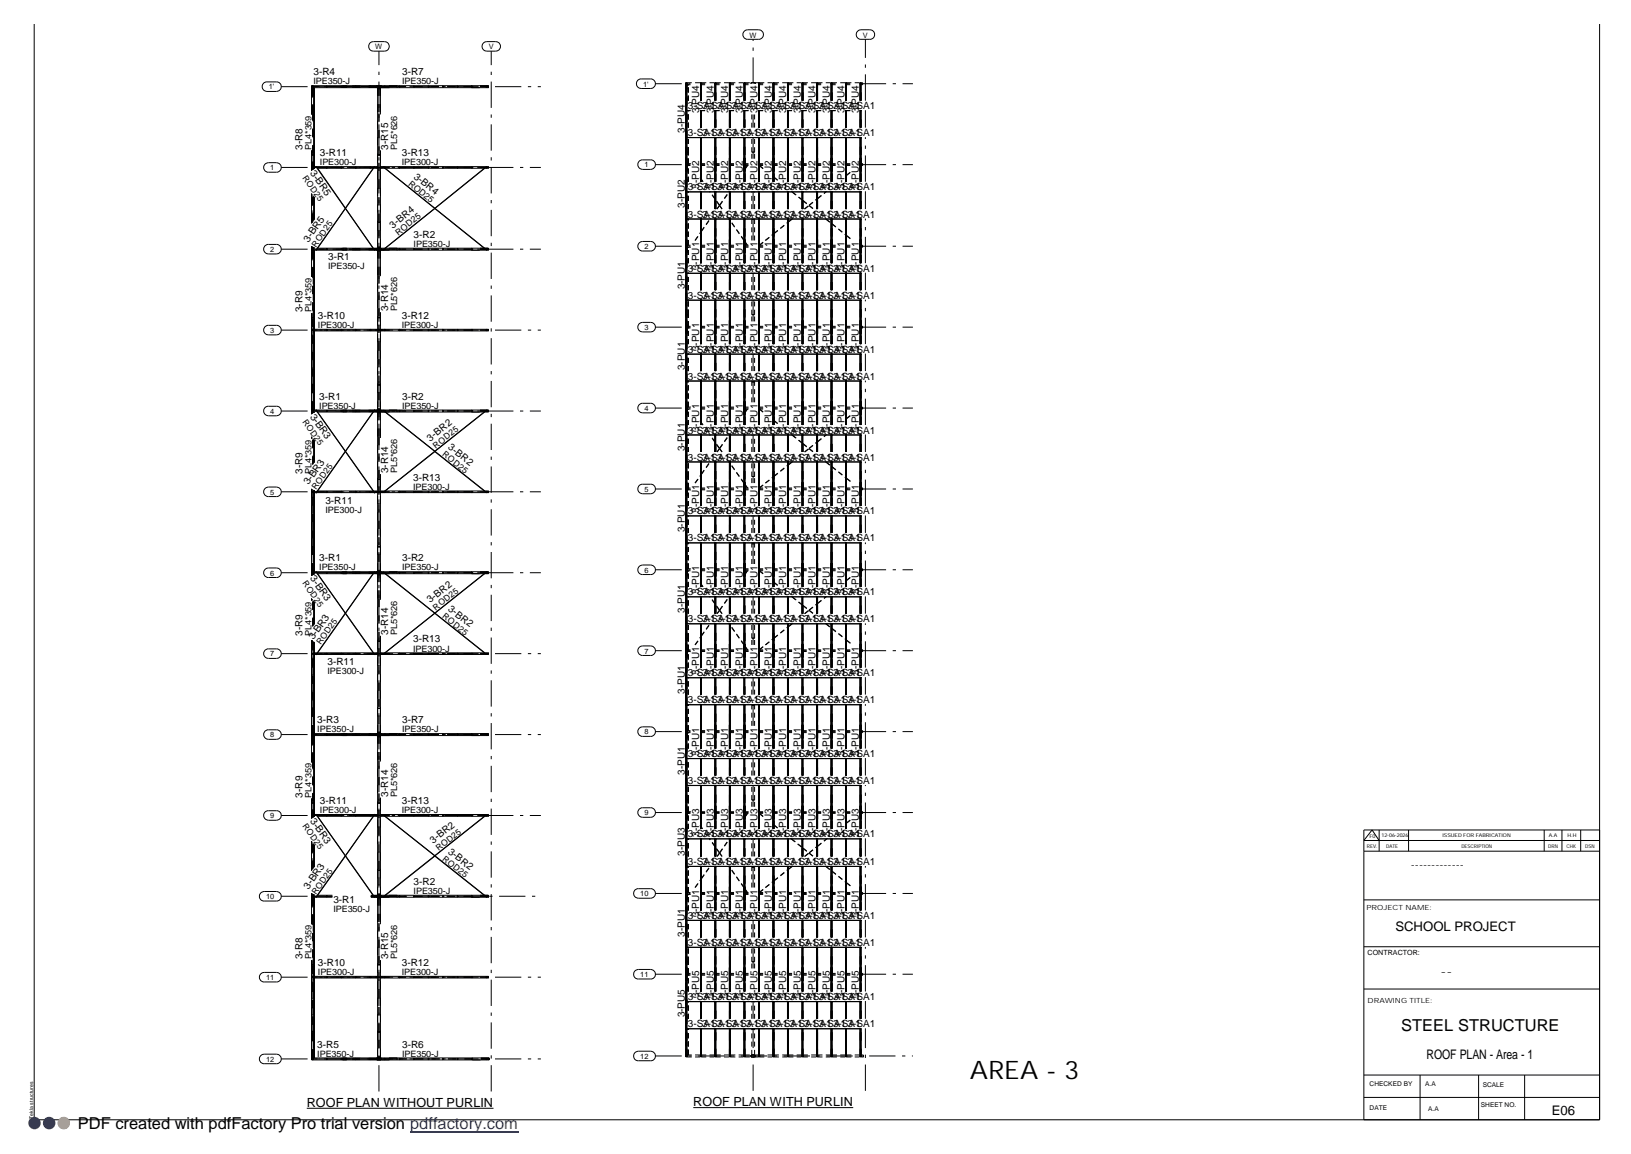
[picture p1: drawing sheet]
<svg xmlns="http://www.w3.org/2000/svg" width="420mm" height="297mm" viewBox="0 0 420 297" stroke-linecap="round" stroke-linejoin="round" font-family="sans-serif">
<defs><g id="words">
<text font-size="6.6" x="249.8" y="277.6">AREA - 3</text>
<g font-size="4.2">
<text x="360.8" y="265.5">STEEL STRUCTURE</text>
<text x="20.1" y="290.7">PDF created with pdfFactory Pro trial version pdffactory.com</text>
</g>
<g font-size="3.4">
<text x="359.3" y="239.7">SCHOOL PROJECT</text>
<text x="367.4" y="272.5">ROOF PLAN - Area - 1</text>
<text x="399.6" y="286.9">E06</text>
</g>
<g font-size="3.2">
<text x="79" y="284.9">ROOF PLAN WITHOUT PURLIN</text>
<text x="178.5" y="284.7">ROOF PLAN WITH PURLIN</text>
</g>
<g font-size="2.6">
<text x="80.7" y="19.4">3-R4</text>
<text x="103.5" y="19.4">3-R7</text>
<text x="177.1" y="28.1">3-SA13-SA13-SA13-SA13-SA13-SA1</text>
<text x="180" y="29.2" transform="rotate(-90 180 29.2)">3-PU4</text>
<text x="180.8" y="28.1">3-SA13-SA13-SA13-SA13-SA13-SA1</text>
<text x="183.8" y="29.2" transform="rotate(-90 183.8 29.2)">3-PU4</text>
<text x="187.5" y="29.2" transform="rotate(-90 187.5 29.2)">3-PU4</text>
<text x="191.3" y="29.2" transform="rotate(-90 191.3 29.2)">3-PU4</text>
<text x="195" y="29.2" transform="rotate(-90 195 29.2)">3-PU4</text>
<text x="198.8" y="29.2" transform="rotate(-90 198.8 29.2)">3-PU4</text>
<text x="202.5" y="29.2" transform="rotate(-90 202.5 29.2)">3-PU4</text>
<text x="206.2" y="29.2" transform="rotate(-90 206.2 29.2)">3-PU4</text>
<text x="210" y="29.2" transform="rotate(-90 210 29.2)">3-PU4</text>
<text x="213.7" y="29.2" transform="rotate(-90 213.7 29.2)">3-PU4</text>
<text x="217.5" y="29.2" transform="rotate(-90 217.5 29.2)">3-PU4</text>
<text x="221.2" y="29.2" transform="rotate(-90 221.2 29.2)">3-PU4</text>
<text x="176.3" y="34.1" transform="rotate(-90 176.3 34.1)">3-PU4</text>
<text x="177.1" y="35.1">3-SA13-SA13-SA13-SA13-SA13-SA1</text>
<text x="180.8" y="35.1">3-SA13-SA13-SA13-SA13-SA13-SA1</text>
<text x="77.9" y="38.5" transform="rotate(-90 77.9 38.5)">3-R8</text>
<text x="82.4" y="40.3">3-R11</text>
<text x="99.9" y="38.5" transform="rotate(-90 99.9 38.5)">3-R15</text>
<text x="103.5" y="40.3">3-R13</text>
<text x="176.3" y="53.5" transform="rotate(-90 176.3 53.5)">3-PU2</text>
<text x="177.1" y="49">3-SA13-SA13-SA13-SA13-SA13-SA1</text>
<text x="180" y="48.6" transform="rotate(-90 180 48.6)">3-PU2</text>
<text x="180.8" y="49">3-SA13-SA13-SA13-SA13-SA13-SA1</text>
<text x="183.8" y="48.6" transform="rotate(-90 183.8 48.6)">3-PU2</text>
<text x="187.5" y="48.6" transform="rotate(-90 187.5 48.6)">3-PU2</text>
<text x="191.3" y="48.6" transform="rotate(-90 191.3 48.6)">3-PU2</text>
<text x="195" y="48.6" transform="rotate(-90 195 48.6)">3-PU2</text>
<text x="198.8" y="48.6" transform="rotate(-90 198.8 48.6)">3-PU2</text>
<text x="202.5" y="48.6" transform="rotate(-90 202.5 48.6)">3-PU2</text>
<text x="206.2" y="48.6" transform="rotate(-90 206.2 48.6)">3-PU2</text>
<text x="210" y="48.6" transform="rotate(-90 210 48.6)">3-PU2</text>
<text x="213.7" y="48.6" transform="rotate(-90 213.7 48.6)">3-PU2</text>
<text x="217.5" y="48.6" transform="rotate(-90 217.5 48.6)">3-PU2</text>
<text x="221.2" y="48.6" transform="rotate(-90 221.2 48.6)">3-PU2</text>
<text x="177.1" y="56">3-SA13-SA13-SA13-SA13-SA13-SA1</text>
<text x="180.8" y="56">3-SA13-SA13-SA13-SA13-SA13-SA1</text>
<text x="106.5" y="61.2">3-R2</text>
<text x="84.5" y="67">3-R1</text>
<text x="177.1" y="70">3-SA13-SA13-SA13-SA13-SA13-SA1</text>
<text x="180" y="69.6" transform="rotate(-90 180 69.6)">3-PU1</text>
<text x="180.8" y="70">3-SA13-SA13-SA13-SA13-SA13-SA1</text>
<text x="183.8" y="69.6" transform="rotate(-90 183.8 69.6)">3-PU1</text>
<text x="187.5" y="69.6" transform="rotate(-90 187.5 69.6)">3-PU1</text>
<text x="191.3" y="69.6" transform="rotate(-90 191.3 69.6)">3-PU1</text>
<text x="195" y="69.6" transform="rotate(-90 195 69.6)">3-PU1</text>
<text x="198.8" y="69.6" transform="rotate(-90 198.8 69.6)">3-PU1</text>
<text x="202.5" y="69.6" transform="rotate(-90 202.5 69.6)">3-PU1</text>
<text x="206.2" y="69.6" transform="rotate(-90 206.2 69.6)">3-PU1</text>
<text x="210" y="69.6" transform="rotate(-90 210 69.6)">3-PU1</text>
<text x="213.7" y="69.6" transform="rotate(-90 213.7 69.6)">3-PU1</text>
<text x="217.5" y="69.6" transform="rotate(-90 217.5 69.6)">3-PU1</text>
<text x="221.2" y="69.6" transform="rotate(-90 221.2 69.6)">3-PU1</text>
<text x="176.3" y="74.5" transform="rotate(-90 176.3 74.5)">3-PU1</text>
<text x="177.1" y="76.9">3-SA13-SA13-SA13-SA13-SA13-SA1</text>
<text x="180.8" y="76.9">3-SA13-SA13-SA13-SA13-SA13-SA1</text>
<text x="77.9" y="80.3" transform="rotate(-90 77.9 80.3)">3-R9</text>
<text x="81.9" y="82.1">3-R10</text>
<text x="99.9" y="80.1" transform="rotate(-90 99.9 80.1)">3-R14</text>
<text x="103.5" y="82.1">3-R12</text>
<text x="176.3" y="95.3" transform="rotate(-90 176.3 95.3)">3-PU1</text>
<text x="177.1" y="90.8">3-SA13-SA13-SA13-SA13-SA13-SA1</text>
<text x="180" y="90.4" transform="rotate(-90 180 90.4)">3-PU1</text>
<text x="180.8" y="90.8">3-SA13-SA13-SA13-SA13-SA13-SA1</text>
<text x="183.8" y="90.4" transform="rotate(-90 183.8 90.4)">3-PU1</text>
<text x="187.5" y="90.4" transform="rotate(-90 187.5 90.4)">3-PU1</text>
<text x="191.3" y="90.4" transform="rotate(-90 191.3 90.4)">3-PU1</text>
<text x="195" y="90.4" transform="rotate(-90 195 90.4)">3-PU1</text>
<text x="198.8" y="90.4" transform="rotate(-90 198.8 90.4)">3-PU1</text>
<text x="202.5" y="90.4" transform="rotate(-90 202.5 90.4)">3-PU1</text>
<text x="206.2" y="90.4" transform="rotate(-90 206.2 90.4)">3-PU1</text>
<text x="210" y="90.4" transform="rotate(-90 210 90.4)">3-PU1</text>
<text x="213.7" y="90.4" transform="rotate(-90 213.7 90.4)">3-PU1</text>
<text x="217.5" y="90.4" transform="rotate(-90 217.5 90.4)">3-PU1</text>
<text x="221.2" y="90.4" transform="rotate(-90 221.2 90.4)">3-PU1</text>
<text x="177.1" y="97.7">3-SA13-SA13-SA13-SA13-SA13-SA1</text>
<text x="180.8" y="97.7">3-SA13-SA13-SA13-SA13-SA13-SA1</text>
<text x="82.2" y="102.9">3-R1</text>
<text x="103.5" y="102.9">3-R2</text>
<text x="177.1" y="111.6">3-SA13-SA13-SA13-SA13-SA13-SA1</text>
<text x="180" y="111.2" transform="rotate(-90 180 111.2)">3-PU1</text>
<text x="180.8" y="111.6">3-SA13-SA13-SA13-SA13-SA13-SA1</text>
<text x="183.8" y="111.2" transform="rotate(-90 183.8 111.2)">3-PU1</text>
<text x="187.5" y="111.2" transform="rotate(-90 187.5 111.2)">3-PU1</text>
<text x="191.3" y="111.2" transform="rotate(-90 191.3 111.2)">3-PU1</text>
<text x="195" y="111.2" transform="rotate(-90 195 111.2)">3-PU1</text>
<text x="198.8" y="111.2" transform="rotate(-90 198.8 111.2)">3-PU1</text>
<text x="202.5" y="111.2" transform="rotate(-90 202.5 111.2)">3-PU1</text>
<text x="206.2" y="111.2" transform="rotate(-90 206.2 111.2)">3-PU1</text>
<text x="210" y="111.2" transform="rotate(-90 210 111.2)">3-PU1</text>
<text x="213.7" y="111.2" transform="rotate(-90 213.7 111.2)">3-PU1</text>
<text x="217.5" y="111.2" transform="rotate(-90 217.5 111.2)">3-PU1</text>
<text x="221.2" y="111.2" transform="rotate(-90 221.2 111.2)">3-PU1</text>
<text x="176.3" y="116.1" transform="rotate(-90 176.3 116.1)">3-PU1</text>
<text x="177.1" y="118.5">3-SA13-SA13-SA13-SA13-SA13-SA1</text>
<text x="180.8" y="118.5">3-SA13-SA13-SA13-SA13-SA13-SA1</text>
<text x="77.9" y="122" transform="rotate(-90 77.9 122)">3-R9</text>
<text x="99.9" y="121.8" transform="rotate(-90 99.9 121.8)">3-R14</text>
<text x="106.4" y="123.7">3-R13</text>
<text x="83.8" y="129.6">3-R11</text>
<text x="176.3" y="136.9" transform="rotate(-90 176.3 136.9)">3-PU1</text>
<text x="177.1" y="132.4">3-SA13-SA13-SA13-SA13-SA13-SA1</text>
<text x="180" y="132" transform="rotate(-90 180 132)">3-PU1</text>
<text x="180.8" y="132.4">3-SA13-SA13-SA13-SA13-SA13-SA1</text>
<text x="183.8" y="132" transform="rotate(-90 183.8 132)">3-PU1</text>
<text x="187.5" y="132" transform="rotate(-90 187.5 132)">3-PU1</text>
<text x="191.3" y="132" transform="rotate(-90 191.3 132)">3-PU1</text>
<text x="195" y="132" transform="rotate(-90 195 132)">3-PU1</text>
<text x="198.8" y="132" transform="rotate(-90 198.8 132)">3-PU1</text>
<text x="202.5" y="132" transform="rotate(-90 202.5 132)">3-PU1</text>
<text x="206.2" y="132" transform="rotate(-90 206.2 132)">3-PU1</text>
<text x="210" y="132" transform="rotate(-90 210 132)">3-PU1</text>
<text x="213.7" y="132" transform="rotate(-90 213.7 132)">3-PU1</text>
<text x="217.5" y="132" transform="rotate(-90 217.5 132)">3-PU1</text>
<text x="221.2" y="132" transform="rotate(-90 221.2 132)">3-PU1</text>
<text x="177.1" y="139.4">3-SA13-SA13-SA13-SA13-SA13-SA1</text>
<text x="180.8" y="139.4">3-SA13-SA13-SA13-SA13-SA13-SA1</text>
<text x="82.2" y="144.5">3-R1</text>
<text x="103.5" y="144.5">3-R2</text>
<text x="177.1" y="153.2">3-SA13-SA13-SA13-SA13-SA13-SA1</text>
<text x="180" y="152.9" transform="rotate(-90 180 152.9)">3-PU1</text>
<text x="180.8" y="153.2">3-SA13-SA13-SA13-SA13-SA13-SA1</text>
<text x="183.8" y="152.9" transform="rotate(-90 183.8 152.9)">3-PU1</text>
<text x="187.5" y="152.9" transform="rotate(-90 187.5 152.9)">3-PU1</text>
<text x="191.3" y="152.9" transform="rotate(-90 191.3 152.9)">3-PU1</text>
<text x="195" y="152.9" transform="rotate(-90 195 152.9)">3-PU1</text>
<text x="198.8" y="152.9" transform="rotate(-90 198.8 152.9)">3-PU1</text>
<text x="202.5" y="152.9" transform="rotate(-90 202.5 152.9)">3-PU1</text>
<text x="206.2" y="152.9" transform="rotate(-90 206.2 152.9)">3-PU1</text>
<text x="210" y="152.9" transform="rotate(-90 210 152.9)">3-PU1</text>
<text x="213.7" y="152.9" transform="rotate(-90 213.7 152.9)">3-PU1</text>
<text x="217.5" y="152.9" transform="rotate(-90 217.5 152.9)">3-PU1</text>
<text x="221.2" y="152.9" transform="rotate(-90 221.2 152.9)">3-PU1</text>
<text x="176.3" y="157.8" transform="rotate(-90 176.3 157.8)">3-PU1</text>
<text x="177.1" y="160.2">3-SA13-SA13-SA13-SA13-SA13-SA1</text>
<text x="180.8" y="160.2">3-SA13-SA13-SA13-SA13-SA13-SA1</text>
<text x="77.9" y="163.6" transform="rotate(-90 77.9 163.6)">3-R9</text>
<text x="99.9" y="163.4" transform="rotate(-90 99.9 163.4)">3-R14</text>
<text x="106.4" y="165.4">3-R13</text>
<text x="84.3" y="171.2">3-R11</text>
<text x="180" y="173.7" transform="rotate(-90 180 173.7)">3-PU1</text>
<text x="183.8" y="173.7" transform="rotate(-90 183.8 173.7)">3-PU1</text>
<text x="187.5" y="173.7" transform="rotate(-90 187.5 173.7)">3-PU1</text>
<text x="191.3" y="173.7" transform="rotate(-90 191.3 173.7)">3-PU1</text>
<text x="195" y="173.7" transform="rotate(-90 195 173.7)">3-PU1</text>
<text x="198.8" y="173.7" transform="rotate(-90 198.8 173.7)">3-PU1</text>
<text x="202.5" y="173.7" transform="rotate(-90 202.5 173.7)">3-PU1</text>
<text x="206.2" y="173.7" transform="rotate(-90 206.2 173.7)">3-PU1</text>
<text x="210" y="173.7" transform="rotate(-90 210 173.7)">3-PU1</text>
<text x="213.7" y="173.7" transform="rotate(-90 213.7 173.7)">3-PU1</text>
<text x="217.5" y="173.7" transform="rotate(-90 217.5 173.7)">3-PU1</text>
<text x="221.2" y="173.7" transform="rotate(-90 221.2 173.7)">3-PU1</text>
<text x="176.3" y="178.6" transform="rotate(-90 176.3 178.6)">3-PU1</text>
<text x="177.1" y="174.1">3-SA13-SA13-SA13-SA13-SA13-SA1</text>
<text x="180.8" y="174.1">3-SA13-SA13-SA13-SA13-SA13-SA1</text>
<text x="177.1" y="181">3-SA13-SA13-SA13-SA13-SA13-SA1</text>
<text x="180.8" y="181">3-SA13-SA13-SA13-SA13-SA13-SA1</text>
<text x="81.7" y="186.1">3-R3</text>
<text x="103.5" y="186.1">3-R7</text>
<text x="177.1" y="194.9">3-SA13-SA13-SA13-SA13-SA13-SA1</text>
<text x="180" y="194.5" transform="rotate(-90 180 194.5)">3-PU1</text>
<text x="180.8" y="194.9">3-SA13-SA13-SA13-SA13-SA13-SA1</text>
<text x="183.8" y="194.5" transform="rotate(-90 183.8 194.5)">3-PU1</text>
<text x="187.5" y="194.5" transform="rotate(-90 187.5 194.5)">3-PU1</text>
<text x="191.3" y="194.5" transform="rotate(-90 191.3 194.5)">3-PU1</text>
<text x="195" y="194.5" transform="rotate(-90 195 194.5)">3-PU1</text>
<text x="198.8" y="194.5" transform="rotate(-90 198.8 194.5)">3-PU1</text>
<text x="202.5" y="194.5" transform="rotate(-90 202.5 194.5)">3-PU1</text>
<text x="206.2" y="194.5" transform="rotate(-90 206.2 194.5)">3-PU1</text>
<text x="210" y="194.5" transform="rotate(-90 210 194.5)">3-PU1</text>
<text x="213.7" y="194.5" transform="rotate(-90 213.7 194.5)">3-PU1</text>
<text x="217.5" y="194.5" transform="rotate(-90 217.5 194.5)">3-PU1</text>
<text x="221.2" y="194.5" transform="rotate(-90 221.2 194.5)">3-PU1</text>
<text x="176.3" y="199.4" transform="rotate(-90 176.3 199.4)">3-PU1</text>
<text x="177.1" y="201.8">3-SA13-SA13-SA13-SA13-SA13-SA1</text>
<text x="180.8" y="201.8">3-SA13-SA13-SA13-SA13-SA13-SA1</text>
<text x="77.9" y="205.3" transform="rotate(-90 77.9 205.3)">3-R9</text>
<text x="82.4" y="207">3-R11</text>
<text x="99.9" y="205.1" transform="rotate(-90 99.9 205.1)">3-R14</text>
<text x="103.5" y="207">3-R13</text>
<text x="177.1" y="215.5">3-SA13-SA13-SA13-SA13-SA13-SA1</text>
<text x="180" y="215.3" transform="rotate(-90 180 215.3)">3-PU3</text>
<text x="180.8" y="215.5">3-SA13-SA13-SA13-SA13-SA13-SA1</text>
<text x="183.8" y="215.3" transform="rotate(-90 183.8 215.3)">3-PU3</text>
<text x="187.5" y="215.3" transform="rotate(-90 187.5 215.3)">3-PU3</text>
<text x="191.3" y="215.3" transform="rotate(-90 191.3 215.3)">3-PU3</text>
<text x="195" y="215.3" transform="rotate(-90 195 215.3)">3-PU3</text>
<text x="198.8" y="215.3" transform="rotate(-90 198.8 215.3)">3-PU3</text>
<text x="202.5" y="215.3" transform="rotate(-90 202.5 215.3)">3-PU3</text>
<text x="206.2" y="215.3" transform="rotate(-90 206.2 215.3)">3-PU3</text>
<text x="210" y="215.3" transform="rotate(-90 210 215.3)">3-PU3</text>
<text x="213.7" y="215.3" transform="rotate(-90 213.7 215.3)">3-PU3</text>
<text x="217.5" y="215.3" transform="rotate(-90 217.5 215.3)">3-PU3</text>
<text x="221.2" y="215.3" transform="rotate(-90 221.2 215.3)">3-PU3</text>
<text x="176.3" y="220.2" transform="rotate(-90 176.3 220.2)">3-PU3</text>
<text x="106.5" y="227.8">3-R2</text>
<text x="177.1" y="222.6">3-SA13-SA13-SA13-SA13-SA13-SA1</text>
<text x="180.8" y="222.6">3-SA13-SA13-SA13-SA13-SA13-SA1</text>
<text x="85.9" y="232.5">3-R1</text>
<text x="177.1" y="236.5">3-SA13-SA13-SA13-SA13-SA13-SA1</text>
<text x="180" y="236.1" transform="rotate(-90 180 236.1)">3-PU1</text>
<text x="180.8" y="236.5">3-SA13-SA13-SA13-SA13-SA13-SA1</text>
<text x="183.8" y="236.1" transform="rotate(-90 183.8 236.1)">3-PU1</text>
<text x="187.5" y="236.1" transform="rotate(-90 187.5 236.1)">3-PU1</text>
<text x="191.3" y="236.1" transform="rotate(-90 191.3 236.1)">3-PU1</text>
<text x="195" y="236.1" transform="rotate(-90 195 236.1)">3-PU1</text>
<text x="198.8" y="236.1" transform="rotate(-90 198.8 236.1)">3-PU1</text>
<text x="202.5" y="236.1" transform="rotate(-90 202.5 236.1)">3-PU1</text>
<text x="206.2" y="236.1" transform="rotate(-90 206.2 236.1)">3-PU1</text>
<text x="210" y="236.1" transform="rotate(-90 210 236.1)">3-PU1</text>
<text x="213.7" y="236.1" transform="rotate(-90 213.7 236.1)">3-PU1</text>
<text x="217.5" y="236.1" transform="rotate(-90 217.5 236.1)">3-PU1</text>
<text x="221.2" y="236.1" transform="rotate(-90 221.2 236.1)">3-PU1</text>
<text x="176.3" y="241" transform="rotate(-90 176.3 241)">3-PU1</text>
<text x="177.1" y="243.5">3-SA13-SA13-SA13-SA13-SA13-SA1</text>
<text x="180.8" y="243.5">3-SA13-SA13-SA13-SA13-SA13-SA1</text>
<text x="77.9" y="246.9" transform="rotate(-90 77.9 246.9)">3-R8</text>
<text x="81.9" y="248.6">3-R10</text>
<text x="99.9" y="246.9" transform="rotate(-90 99.9 246.9)">3-R15</text>
<text x="103.5" y="248.6">3-R12</text>
<text x="177.1" y="257.4">3-SA13-SA13-SA13-SA13-SA13-SA1</text>
<text x="180" y="257" transform="rotate(-90 180 257)">3-PU5</text>
<text x="180.8" y="257.4">3-SA13-SA13-SA13-SA13-SA13-SA1</text>
<text x="183.8" y="257" transform="rotate(-90 183.8 257)">3-PU5</text>
<text x="187.5" y="257" transform="rotate(-90 187.5 257)">3-PU5</text>
<text x="191.3" y="257" transform="rotate(-90 191.3 257)">3-PU5</text>
<text x="195" y="257" transform="rotate(-90 195 257)">3-PU5</text>
<text x="198.8" y="257" transform="rotate(-90 198.8 257)">3-PU5</text>
<text x="202.5" y="257" transform="rotate(-90 202.5 257)">3-PU5</text>
<text x="206.2" y="257" transform="rotate(-90 206.2 257)">3-PU5</text>
<text x="210" y="257" transform="rotate(-90 210 257)">3-PU5</text>
<text x="213.7" y="257" transform="rotate(-90 213.7 257)">3-PU5</text>
<text x="217.5" y="257" transform="rotate(-90 217.5 257)">3-PU5</text>
<text x="221.2" y="257" transform="rotate(-90 221.2 257)">3-PU5</text>
<text x="176.3" y="261.9" transform="rotate(-90 176.3 261.9)">3-PU5</text>
<text x="81.7" y="269.6">3-R5</text>
<text x="103.5" y="269.6">3-R6</text>
<text x="177.1" y="264.4">3-SA13-SA13-SA13-SA13-SA13-SA1</text>
<text x="180.8" y="264.4">3-SA13-SA13-SA13-SA13-SA13-SA1</text>
</g>
<g font-size="2.5">
<text x="79.8" y="44.5" transform="rotate(55 79.8 44.5)">3-BR5</text>
<text x="106.4" y="45.7" transform="rotate(39 106.4 45.7)">3-BR4</text>
<text x="101.2" y="58.9" transform="rotate(-39 101.2 58.9)">3-BR4</text>
<text x="79.5" y="62.4" transform="rotate(-55 79.5 62.4)">3-BR5</text>
<text x="79.8" y="107.2" transform="rotate(55 79.8 107.2)">3-BR3</text>
<text x="110.8" y="113.7" transform="rotate(-39 110.8 113.7)">3-BR2</text>
<text x="115.3" y="115.4" transform="rotate(39 115.3 115.4)">3-BR2</text>
<text x="79.5" y="124.9" transform="rotate(-55 79.5 124.9)">3-BR3</text>
<text x="79.8" y="148.9" transform="rotate(55 79.8 148.9)">3-BR3</text>
<text x="110.8" y="155.3" transform="rotate(-39 110.8 155.3)">3-BR2</text>
<text x="115.3" y="157" transform="rotate(39 115.3 157)">3-BR2</text>
<text x="80.7" y="164.8" transform="rotate(-55 80.7 164.8)">3-BR3</text>
<text x="79.8" y="211.3" transform="rotate(55 79.8 211.3)">3-BR3</text>
<text x="111.5" y="217.2" transform="rotate(-39 111.5 217.2)">3-BR2</text>
<text x="115.3" y="219.5" transform="rotate(39 115.3 219.5)">3-BR2</text>
<text x="363.3" y="223.4">-------------</text>
<text x="79.5" y="229" transform="rotate(-55 79.5 229)">3-BR3</text>
<text x="371" y="250.9">--</text>
</g>
<g font-size="2.3">
<text x="80.7" y="21.7">IPE350-J</text>
<text x="103.5" y="21.7">IPE350-J</text>
<text x="80.2" y="38.5" transform="rotate(-90 80.2 38.5)">PL4*359</text>
<text x="102.2" y="38.5" transform="rotate(-90 102.2 38.5)">PL5*626</text>
<text x="82.4" y="42.5">IPE300-J</text>
<text x="103.5" y="42.5">IPE300-J</text>
<text x="105" y="47.5" transform="rotate(39 105 47.5)">ROD25</text>
<text x="102.6" y="60.7" transform="rotate(-39 102.6 60.7)">ROD25</text>
<text x="106.5" y="63.5">IPE350-J</text>
<text x="84.5" y="69.3">IPE350-J</text>
<text x="80.2" y="80.3" transform="rotate(-90 80.2 80.3)">PL4*359</text>
<text x="102.2" y="80.1" transform="rotate(-90 102.2 80.1)">PL5*626</text>
<text x="81.9" y="84.4">IPE300-J</text>
<text x="103.5" y="84.4">IPE300-J</text>
<text x="82.2" y="105.2">IPE350-J</text>
<text x="103.5" y="105.2">IPE350-J</text>
<text x="80.2" y="122" transform="rotate(-90 80.2 122)">PL4*359</text>
<text x="102.2" y="121.8" transform="rotate(-90 102.2 121.8)">PL5*626</text>
<text x="83.8" y="132">IPE300-J</text>
<text x="106.4" y="126">IPE300-J</text>
<text x="82.2" y="146.8">IPE350-J</text>
<text x="103.5" y="146.8">IPE350-J</text>
<text x="80.2" y="163.6" transform="rotate(-90 80.2 163.6)">PL4*359</text>
<text x="102.2" y="163.4" transform="rotate(-90 102.2 163.4)">PL5*626</text>
<text x="106.4" y="167.7">IPE300-J</text>
<text x="84.3" y="173.5">IPE300-J</text>
<text x="81.7" y="188.5">IPE350-J</text>
<text x="103.5" y="188.5">IPE350-J</text>
<text x="80.2" y="205.3" transform="rotate(-90 80.2 205.3)">PL4*359</text>
<text x="82.4" y="209.3">IPE300-J</text>
<text x="102.2" y="205.1" transform="rotate(-90 102.2 205.1)">PL5*626</text>
<text x="103.5" y="209.3">IPE300-J</text>
<text x="106.5" y="230.1">IPE350-J</text>
<text x="85.9" y="234.8">IPE350-J</text>
<text x="80.2" y="246.9" transform="rotate(-90 80.2 246.9)">PL4*359</text>
<text x="81.9" y="251">IPE300-J</text>
<text x="102.2" y="246.9" transform="rotate(-90 102.2 246.9)">PL5*626</text>
<text x="103.5" y="251">IPE300-J</text>
<text x="81.7" y="271.9">IPE350-J</text>
<text x="103.5" y="271.9">IPE350-J</text>
</g>
<g font-size="2.2">
<text x="77.8" y="45.8" transform="rotate(55 77.8 45.8)">ROD25</text>
<text x="81.4" y="63.8" transform="rotate(-55 81.4 63.8)">ROD25</text>
<text x="77.8" y="108.5" transform="rotate(55 77.8 108.5)">ROD25</text>
<text x="112.3" y="115.5" transform="rotate(-39 112.3 115.5)">ROD25</text>
<text x="113.8" y="117.2" transform="rotate(39 113.8 117.2)">ROD25</text>
<text x="81.4" y="126.2" transform="rotate(-55 81.4 126.2)">ROD25</text>
<text x="77.8" y="150.2" transform="rotate(55 77.8 150.2)">ROD25</text>
<text x="112.3" y="157.1" transform="rotate(-39 112.3 157.1)">ROD25</text>
<text x="113.8" y="158.8" transform="rotate(39 113.8 158.8)">ROD25</text>
<text x="82.6" y="166.1" transform="rotate(-55 82.6 166.1)">ROD25</text>
<text x="77.8" y="212.6" transform="rotate(55 77.8 212.6)">ROD25</text>
<text x="113" y="219" transform="rotate(-39 113 219)">ROD25</text>
<text x="113.8" y="221.3" transform="rotate(39 113.8 221.3)">ROD25</text>
<text x="81.4" y="230.3" transform="rotate(-55 81.4 230.3)">ROD25</text>
</g>
<g font-size="1.9">
<text x="193" y="9.7">W</text>
<text x="222.2" y="9.7">V</text>
<text x="96.6" y="12.7">W</text>
<text x="125.9" y="12.7">V</text>
<text x="69.2" y="23">1'</text>
<text x="165.6" y="22.3">1'</text>
<text x="69.6" y="43.9">1</text>
<text x="165.9" y="43.1">1</text>
<text x="69.6" y="64.9">2</text>
<text x="165.9" y="64.1">2</text>
<text x="69.6" y="85.7">3</text>
<text x="165.9" y="84.9">3</text>
<text x="69.6" y="106.5">4</text>
<text x="165.9" y="105.7">4</text>
<text x="69.6" y="127.3">5</text>
<text x="165.9" y="126.6">5</text>
<text x="69.6" y="148.2">6</text>
<text x="165.9" y="147.4">6</text>
<text x="69.6" y="169">7</text>
<text x="165.9" y="168.2">7</text>
<text x="69.6" y="189.8">8</text>
<text x="165.9" y="189">8</text>
<text x="165.9" y="209.8">9</text>
<text x="69.6" y="210.6">9</text>
<text x="68.5" y="231.4">10</text>
<text x="164.9" y="230.7">10</text>
<text x="164.9" y="251.5">11</text>
<text x="68.5" y="252.3">11</text>
<text x="68.5" y="273.3">12</text>
<text x="164.9" y="272.5">12</text>
</g>
<g font-size="1.8">
<text x="351.9" y="234.1">PROJECT NAME:</text>
<text x="352.2" y="245.8">CONTRACTOR:</text>
<text x="352.2" y="258.1">DRAWING TITLE:</text>
</g>
<g font-size="1.7">
<text x="352.7" y="279.4">CHECKED BY</text>
<text x="367" y="279.6">A.A</text>
<text x="381.8" y="279.7">SCALE</text>
<text x="352.7" y="285.7">DATE</text>
<text x="367.7" y="285.9">A.A</text>
<text x="381.3" y="285">SHEET NO.</text>
</g>
<g font-size="1.3">
<text x="352.6" y="215.6">F0</text>
<text x="355.7" y="215.4">12-06-2026</text>
<text x="371.4" y="215.4">ISSUED FOR FABRICATION</text>
<text x="398.8" y="215.4">A.A</text>
<text x="403.6" y="215.4">H.H</text>
<text x="352" y="218.2">REV.</text>
<text x="357" y="218.1">DATE</text>
<text x="376.3" y="218.2">DESCRIPTION</text>
<text x="398.7" y="218.2">DRN</text>
<text x="403.4" y="218.1">CHK</text>
<text x="408.2" y="218.2">DSN</text>
<text x="8.6" y="288" transform="rotate(-90 8.6 288)">Tekla structures</text>
</g>
</g></defs>
<g fill="none" stroke="#000" stroke-width=".26">
<path d="M95.3 11l.9-.3h2.8a1.23 1.23 0 0 1 1.2 1.2 1.23 1.23 0 0 1-1.2 1.3h-2.8a1.23 1.23 0 0 1-1.2-.8 1.23 1.23 0 0 1 .3-1.4zM124.5 11l.8-.3h2.3a1.23 1.23 0 0 1 1.3 1.2 1.23 1.23 0 0 1-1.3 1.3h-2.3a1.22 1.22 0 0 1-1.1-.8 1.22 1.22 0 0 1 .3-1.4zM191.6 8l.9-.3h2.9a1.23 1.23 0 0 1 1.2 1.2 1.23 1.23 0 0 1-1.2 1.2h-2.9a1.23 1.23 0 0 1-1.1-.7 1.23 1.23 0 0 1 .2-1.4zM220.7 8.2l.7-.5h2.6a1.23 1.23 0 0 1 1.2 1.2 1.23 1.23 0 0 1-1.2 1.2h-2.3a1.23 1.23 0 0 1-1-1.9zM411.9 6.3v281.9h-403.1v-281.9M67.9 21.4l.6-.3h2.7a1.23 1.23 0 0 1 1.2 1.2 1.23 1.23 0 0 1-1.2 1.2h-2.5a1.25 1.25 0 0 1-1.1-.7 1.25 1.25 0 0 1 .3-1.4zM80.2 38.7v5.2M80.2 22.6h45.6v-.6l-.1 .6M80.2 39.9h.7M80.2 22.6h.7M80.3 22.1v.4l.1-.4M80.4 22.3h.3h-.3"/>
<path d="M80.8 22.6v20.9M80.9 22.6v20.8M84.1 22.5h.1M84.2 22.3h.3h-.3M84.2 22.1l-.1 .4M87.8 22.1v.4l.1-.4M87.9 22.3h.3h-.3M91.6 22.1v.4l.1-.4M91.6 22.3h.3h-.3M91.6 22.1v.4M95.3 22.1v.4l.1-.4M95.4 22.3h.3h-.3"/>
<path d="M97 22.6v-.6h1.2v.6M97.1 22v.6M97.2 22.6v41.2M97.2 39.9h.8M98 22.6v6.9M98 38.7v25.1M98.1 22.1h-17.9v7.4M98.1 22v.6M98.2 22.1h27.5M99.1 22.1v.4v-.4M99.1 22.3h.3h-.3M102.8 22.1v.4l.1-.4"/>
<path d="M102.8 22.3h.4h-.4M106.6 22.1v.4v-.4M106.6 22.3h.3h-.3M110.3 22.1v.4l.1-.4M110.3 22.3h.3h-.3M114 22.1v.4l.1-.4M114 22.3h.4h-.4M117.8 22.1v.4v-.4M117.8 22.3h.3h-.3M121.5 22.1v.4l.1-.4M121.5 22.3h.3zM125.2 22.1v.4l.1-.4"/>
<path d="M125.3 22.3h.3h-.3M164.2 20.7l.6-.4h2.8a1.23 1.23 0 0 1 1.2 1.2 1.23 1.23 0 0 1-1.2 1.3h-2.5a1.25 1.25 0 0 1-1.1-.8 1.25 1.25 0 0 1 .2-1.3zM176.6 21.3h.3v250.7h-.3zM176.6 35.4h.1M176.6 28.5h.1M176.6 28.4h.1M176.7 21.3v250.7M176.9 35.4h3.6M176.9 28.5h.9M176.9 28.4h.9M180.3 28.5h.2M180.3 28.4h.2"/>
<path d="M180.4 25.9v-4.6h.2v4.6M180.4 28.4v4.5M180.4 35.3v11.5M180.5 21.3v4.6M180.5 28.4v4.5M180.5 35.3v11.5M180.6 28.4v4.5M180.6 35.3v11.5M180.6 28.5h1M181.6 28.4l-1 .1M184 28.5h.2M184 28.4h.2"/>
<path d="M184.1 25.9v-4.6h.2v4.6M184.1 28.4v4.5M184.1 35.3v11.5M184.2 21.3v4.6M184.2 28.4v4.5M184.2 35.3v11.5M184.2 35.4h-3.6M184.3 28.4v4.5M184.3 35.3v11.5M184.3 35.4h3.6M184.3 28.5h1M184.3 28.4h1"/>
<path d="M184.4 28.4v.1M184.4 35.4h.1M187.7 28.5h.2M187.7 28.4h.2M187.8 25.9v-4.6h.3v4.6M187.8 28.4v4.5M187.8 35.3v11.5M187.9 21.3v4.6M187.9 28.4v4.5M187.9 35.3v11.5M188.1 28.4v4.5M188.1 35.3v11.5"/>
<path d="M188.1 35.4h3.6M188.1 28.5h.9M188.1 28.4h.9M191.5 28.5h.2M191.5 28.4h.2M191.6 25.9v-4.6h.2v4.6M191.6 28.4v4.5M191.6 35.3v11.5M191.7 21.3v4.6M191.7 28.4v4.5M191.7 35.3v11.5M191.8 28.4v4.5"/>
<path d="M191.8 35.3v11.5M191.8 35.4h3.6M191.8 28.5h.9M191.8 28.4h.9M195.2 28.5h.2M195.2 28.4h.2M195.3 25.9v-4.6h.2v4.6M195.3 28.4v4.5M195.3 35.3v11.5M195.4 21.3v4.6M195.4 28.4v4.5M195.4 35.3v11.5"/>
<path d="M195.5 28.4v4.5M195.5 35.3v11.5M195.5 35.4h3.6M195.5 28.5h1M195.5 28.4h1M195.6 28.4v.1M195.6 35.4h.1M199 28.5h.1M199 28.4h.1M199.1 25.9v-4.6h.2v4.6M199.1 28.4v4.5M199.1 35.3v11.5"/>
<path d="M199.1 21.3v4.6M199.3 28.4v4.5M199.3 35.3v11.5M199.3 35.4h3.6M199.3 28.5h.9M199.3 28.4h.9M202.7 28.5h.2M202.7 28.4h.2M202.8 25.9v-4.6h.2v4.6M202.8 28.4v4.5M202.8 35.3v11.5M202.8 21.3v4.6"/>
<path d="M202.9 21.3v4.6M202.9 28.4v4.5M202.9 35.3v11.5M203 28.4v4.5M203 35.3v11.5M203 35.4h3.6M203 28.5h1M203 28.4h1M206.4 28.5h.2M206.4 28.4h.2M206.5 25.9v-4.6h.3v4.6M206.5 28.4v4.5"/>
<path d="M206.5 35.3v11.5M206.6 21.3v4.6M206.6 28.4v4.5M206.6 35.3v11.5M206.8 28.4v4.5M206.8 35.3v11.5M206.8 35.4h3.6M206.8 28.5h.9M206.8 28.4h.9M210.2 28.5h.2M210.2 28.4h.2M210.3 25.9v-4.6h.2v4.6"/>
<path d="M210.3 28.4v4.5M210.3 35.3v11.5M210.4 21.3v4.6M210.4 28.4v4.5M210.4 35.3v11.5M210.5 28.4v4.5M210.5 35.3v11.5M210.5 35.4h3.6M210.5 28.5h1M210.5 28.4h1M213.9 28.5h.2M213.9 28.4h.2"/>
<path d="M214 25.9v-4.6h.2v4.6M214 28.4v4.5M214 35.3v11.5M214 21.3v4.6M214 28.4l.1 4.5M214.2 28.4v4.5M214.2 35.3v11.5M214.2 35.4h3.6M214.2 28.5h1M214.2 28.4h1M217.6 28.5h.2M217.6 28.4h.2"/>
<path d="M217.8 25.9v-4.6h.2v4.6M217.8 28.4v4.5M217.8 35.3v11.5M217.8 21.3v4.6M218 28.4v4.5M218 35.3v11.5M218 35.4h3.6M218 28.5h.9M218 28.4h.9M218 28.4v.1M218 35.4h.1M221.4 28.5h.2"/>
<path d="M221.4 28.4h.2M221.5 25.9v-4.6h.2v4.6M221.5 28.4v4.5M221.5 35.3v11.5M221.6 21.3v4.6M221.6 28.4v4.5M221.6 35.3v11.5M221.7 28.4v4.5M221.7 35.3v11.5M68.2 42.2l.9-.3h2.1a1.23 1.23 0 0 1 1.2 1.2 1.23 1.23 0 0 1-1.2 1.2h-2.1a1.23 1.23 0 0 1-1.1-.7 1.23 1.23 0 0 1 .2-1.4zM80.2 49.7v7.8M80.2 57.2h.2"/>
<path d="M80.3 42.9l.1 .4zM80.4 43.1h.3h-.3M80.8 50.6v6.1M80.8 42.8l.2 .1M80.9 42.8v.5M80.9 42.9h16.3l-.1 .4M80.9 50.7v5.8M81 43.3h.1M81.1 43.3h-.3M81.4 42.9h.1M81.6 43.3h15.6M81.7 43.3l7.2 10.3-7.2 10.3"/>
<path d="M81.8 43.3l7.1 10.3 7.2-10.3M84.1 42.9h.1M84.2 43.1h.3h-.3M84.2 42.9l-.1 .4M87.8 43.3v-.4l.1 .4M87.9 43.1h.3h-.3M91.6 43.3v-.4l.1 .4M91.6 43.1h.3h-.3M91.6 42.9v.4M95.3 43.3v-.4l.1 .4M95.4 43.1h.3h-.3M96.2 43.3l-7.2 10.3 7.1 10.3"/>
<path d="M96.5 42.8h.1M96.5 42.8l-.1 .1M96.5 42.8v.1M97.1 43.1h.1M97.1 43.1h-.4h.4M97.2 42.8h.1M97.2 43.1h.8M97.2 57.2h.8M98 42.8h.1M98 43.3h27.8v-.5l-.1 .5M98 42.9h27.7M98 42.9v.4"/>
<path d="M98 43.1h.5h-.5M98.1 43.1h.1M99.1 43.1h.3h-.3M99.1 43.3v-.4v.4l25.6 20.6M99.2 43.3l25.6 20.6M102.8 43.3v-.4l.1 .4M102.8 43.1h.4h-.4M106.6 43.3v-.4v.4M106.6 43.1h.3h-.3M110.3 43.3v-.4l.1 .4M110.3 43.1h.3h-.3M112 53.7l-12.8 10.2"/>
<path d="M114 43.3l.1-.4-.1 .4M114 43.1h.4h-.4M117.8 43.3v-.4v.4M117.8 43.1h.3h-.3M121.5 43.3v-.4l.1 .4M121.5 43.1h.3zM124.7 43.3l-25.6 20.6M124.8 43.3l-12.8 10.3M125.2 43.3l.1-.4v.4M125.3 43.1h.3h-.3M164.6 41.5l.6-.4h2.4a1.23 1.23 0 0 1 1.2 1.3 1.23 1.23 0 0 1-1.2 1.2h-2.1a1.25 1.25 0 0 1-1.2-.8 1.25 1.25 0 0 1 .3-1.3zM176.6 40.6h.3"/>
<path d="M176.6 44.1h.3M176.6 56.4h.1M176.6 56.3h.1M176.6 49.4h.1M176.9 56.4h3.6M176.9 56.3h3.6M176.9 49.4h3.6M180.4 49.2v4.6M180.4 56.3v11.4M180.4 40.6h.2M180.4 44.1h.2M180.5 49.2v4.6"/>
<path d="M180.5 56.3v11.4M180.6 49.2v4.6M180.6 56.3v11.4M180.6 56.4h3.6M180.6 49.4h3.6M184.1 49.2v4.6M184.1 56.3v11.4M184.1 40.6h.2M184.1 44.1h.2M184.2 49.2v4.6M184.2 56.3v11.4M184.2 56.3l-3.6 .1"/>
<path d="M184.3 49.2v4.6M184.3 56.3v11.4M184.3 56.4h3.6M184.3 56.3h3.6M184.3 49.4h3.6M184.4 49.4h.1M184.4 56.3v.1M187.8 49.2v4.6M187.8 56.3v11.4M187.8 40.6h.3M187.8 44.1h.3M187.9 49.2v4.6"/>
<path d="M187.9 56.3v11.4M188.1 49.2v4.6M188.1 56.3v11.4M188.1 56.4h3.6M188.1 56.3h3.6M188.1 49.4h3.6M191.6 49.2v4.6M191.6 56.3v11.4M191.6 40.6h.2M191.6 44.1h.2M191.7 49.2v4.6M191.7 56.3v11.4"/>
<path d="M191.8 49.2v4.6M191.8 56.3v11.4M191.8 56.4h3.6M191.8 56.3h3.6M191.8 49.4h3.6M195.3 49.2v4.6M195.3 56.3v11.4M195.3 40.6h.2M195.3 44.1h.2M195.4 49.2v4.6M195.4 56.3v11.4M195.5 49.2v4.6"/>
<path d="M195.5 56.3v11.4M195.5 56.4h3.6M195.5 56.3h3.6M195.5 49.4h3.6M195.6 49.4h.1M195.6 56.3v.1M199.1 49.2v4.6M199.1 56.3v11.4M199.1 40.6h.2M199.1 44.1h.2M199.3 49.2v4.6M199.3 56.3v11.4"/>
<path d="M199.3 56.4h3.6M199.3 56.3h3.6M199.3 49.4h3.6M202.8 49.2v4.6M202.8 56.3v11.4M202.8 40.6h.2M202.8 44.1h.2M202.9 49.2v4.6M202.9 56.3v11.4M203 49.2v4.6M203 56.3v11.4M203 56.4h3.6"/>
<path d="M203 56.3h3.6M203 49.4h3.6M206.5 49.2v4.6M206.5 56.3v11.4M206.5 40.6h.3M206.5 44.1h.3M206.6 49.2v4.6M206.6 56.3v11.4M206.8 49.2v4.6M206.8 56.3v11.4M206.8 56.4h3.6M206.8 56.3h3.6"/>
<path d="M206.8 49.4h3.6M210.3 49.2v4.6M210.3 56.3v11.4M210.3 40.6h.2M210.3 44.1h.2M210.4 49.2v4.6M210.4 56.3v11.4M210.5 49.2v4.6M210.5 56.3v11.4M210.5 56.4h3.6M210.5 56.3h3.6M210.5 49.4h3.6"/>
<path d="M214 49.2v4.6M214 56.3v11.4M214 40.6h.2M214 44.1h.2M214 49.2l.1 4.6M214.2 49.2v4.6M214.2 56.3v11.4M214.2 56.4h3.6M214.2 56.3h3.6M214.2 49.4h3.6M217.8 49.2v4.6M217.8 56.3v11.4"/>
<path d="M217.8 40.6h.2M217.8 44.1h.2M218 49.2v4.6M218 56.3v11.4M218 56.4h3.6M218 56.3h3.6M218 49.4h.1M218 56.3v.1M221.5 49.2v4.6M221.5 56.3v11.4M221.5 40.6h.2M221.5 44.1h.2"/>
<path d="M221.6 49.2v4.6M221.6 56.3v11.4M221.6 49.4h-3.6M221.7 49.2v4.6M221.7 56.3v11.4M68.2 63.2l.7-.3h2.3a1.23 1.23 0 0 1 1.2 1.2 1.23 1.23 0 0 1-1.2 1.3h-2.1a1.25 1.25 0 0 1-1.1-.8 1.25 1.25 0 0 1 .2-1.4zM80.2 63.3v8M80.2 63.8l.7 .1M80.2 64.5h.7M80.2 64.4h.7M80.2 63.8l.8 .1M80.3 63.9l.1 .4z"/>
<path d="M80.4 64.1h.3M80.8 63.7v.2M80.8 64.4v41.1M80.9 64.4v41.1M81.4 64.4h.1M81.6 63.9h44.2v.5h-45.6M81.8 63.9l7.1-10.2 7.2 10.2M84.1 64.3h.1M84.1 63.9h.1M84.2 63.9l-.1 .4M84.2 64.1h.3M87.8 63.9l.1 .4z"/>
<path d="M87.9 64.1h.3M91.6 63.9l.1 .4zM91.6 63.9v.4M91.6 64.1h.3M95.3 63.9l.1 .4zM95.4 64.1h.3M96.4 64.4h.1M97 63.8v.6h1.1v-.6M97.1 63.9v.5M97.2 64.4v41.1M97.6 63.8v.1M97.6 64.4h.1"/>
<path d="M98 64.4v6.7M98.2 63.9v.5M99.1 63.9v.4zM99.1 64.1h.3M102.8 63.9l.1 .4zM102.8 64.1h.4M106.6 63.9v.4zM106.6 64.1h.3M110.3 63.9l.1 .4zM110.3 64.1h.3M114 63.9v.4zM114 64.1h.4"/>
<path d="M117.8 63.9v.4zM117.8 64.1h.3M121.5 63.9l.1 .4zM121.5 64.1h.3M125.2 63.9l.1 .4zM125.3 64.1h.3M125.7 63.9v.5M164.6 62.5l.9-.4h2.1a1.23 1.23 0 0 1 1.2 1.3 1.23 1.23 0 0 1-1.2 1.2h-2.1a1.23 1.23 0 0 1-1.1-.7 1.23 1.23 0 0 1 .2-1.4zM176.6 61.6h.3M176.6 77.3h.1M176.6 65.1h.3M176.6 70.4h.1"/>
<path d="M176.6 70.3h.1M176.9 77.3h3.6M176.9 70.4h3.6M176.9 70.3h3.6M180.4 70.2v4.5M180.4 77.1v11.5M180.4 61.6h.2M180.4 65.1h.2M180.5 70.2v4.5M180.5 77.1v11.5M180.6 70.2v4.5M180.6 77.1v11.5"/>
<path d="M180.6 77.3h3.6M180.6 70.4h3.6M180.6 70.3h3.6M184.1 70.2v4.5M184.1 77.1v11.5M184.1 61.6h.2M184.1 65.1h.2M184.2 70.2v4.5M184.2 77.1v11.5M184.3 70.2v4.5M184.3 77.1v11.5M184.3 77.3h3.6"/>
<path d="M184.3 70.4h3.6M184.3 70.3h3.6M184.4 70.3v.1M187.8 70.2v4.5M187.8 77.1v11.5M187.8 61.6h.3M187.8 65.1h.3M187.9 70.2v4.5M187.9 77.1v11.5M188.1 70.2v4.5M188.1 77.1v11.5M188.1 77.3h3.6"/>
<path d="M188.1 70.4h3.6M188.1 70.3h3.6M191.6 70.2v4.5M191.6 77.1v11.5M191.6 61.6h.2M191.6 65.1h.2M191.7 70.2v4.5M191.7 77.1v11.5M191.8 70.2v4.5M191.8 77.1v11.5M191.8 77.3h3.6M191.8 70.4h3.6"/>
<path d="M191.8 70.3h3.6M195.3 70.2v4.5M195.3 77.1v11.5M195.3 61.6h.2M195.3 65.1h.2M195.4 70.2v4.5M195.4 77.1v11.5M195.5 70.2v4.5M195.5 77.1v11.5M195.5 77.3h3.6M195.5 70.4h3.6M195.5 70.3h3.6"/>
<path d="M195.6 70.3v.1M199.1 70.2v4.5M199.1 77.1v11.5M199.1 61.6h.2M199.1 65.1h.2M199.3 70.2v4.5M199.3 77.1v11.5M199.3 77.3h3.6M199.3 70.4h3.6M199.3 70.3h3.6M202.8 70.2v4.5M202.8 77.1v11.5"/>
<path d="M202.8 61.6h.2M202.8 65.1h.2M202.9 70.2v4.5M202.9 77.1v11.5M203 70.2v4.5M203 77.1v11.5M203 77.3h3.6M203 70.4h3.6M203 70.3h3.6M206.5 70.2v4.5M206.5 77.1v11.5M206.5 61.6h.3"/>
<path d="M206.5 65.1h.3M206.6 70.2v4.5M206.6 77.1v11.5M206.8 70.2v4.5M206.8 77.1v11.5M206.8 77.3h3.6M206.8 70.4h3.6M206.8 70.3h3.6M210.3 70.2v4.5M210.3 77.1v11.5M210.3 61.6h.2M210.3 65.1h.2"/>
<path d="M210.4 70.2v4.5M210.4 77.1v11.5M210.5 70.2v4.5M210.5 77.1v11.5M210.5 77.3h3.6M210.5 70.4h3.6M210.5 70.3h3.6M214 70.2v4.5M214 77.1v11.5M214 61.6h.2M214 65.1h.2M214 70.2l.1 4.5"/>
<path d="M214.2 70.2v4.5M214.2 77.1v11.5M214.2 77.3h3.6M214.2 70.4h3.6M214.2 70.3h3.6M217.8 70.2v4.5M217.8 77.1v11.5M217.8 61.6h.2M217.8 65.1h.2M218 70.2v4.5M218 77.1v11.5M218 77.3h3.6"/>
<path d="M218 70.4h3.6M218 70.3h3.6M221.5 70.2v4.5M221.5 77.1v11.5M221.5 61.6h.2M221.5 65.1h.2M221.6 70.2v4.5M221.6 77.1v11.5M221.7 70.2v4.5M221.7 77.1v11.5M68.2 84.1l.7-.4h2.3a1.23 1.23 0 0 1 1.2 1.3 1.23 1.23 0 0 1-1.2 1.2h-2.1a1.25 1.25 0 0 1-1.1-.8 1.25 1.25 0 0 1 .2-1.3zM80.2 80.6v26"/>
<path d="M80.2 81.7h.7M80.2 99.1h.7M80.3 84.8l.1 .3zM80.4 85h.3M80.8 84.7l.2 .1M80.9 84.7v.5M80.9 84.8h16.2M80.9 85.2h16.2M81 85.2h-.2M84.1 85.1h.1M84.2 84.8l-.1 .3M84.2 85h.3"/>
<path d="M87.8 84.8v.3l.1-.3M87.9 85h.3M91.6 84.8v.3l.1-.3M91.6 84.8v.3M91.6 85h.3M95.3 84.8v.3l.1-.3M95.4 85h.3M97.1 84.9v.1M97.1 84.9h-.4l.4 .1M97.2 84.7v.5M97.2 81.7h.8M97.2 85h.8"/>
<path d="M97.2 84.9h.8M97.2 99.1h.8M98 80.4v25.1M98 84.7v.5M98 84.9h.5l-.5 .1M98 84.8h27.7M98 85.2h27.7M98.1 84.9v.1M99.1 84.8v.3v-.3M99.1 85h.3M102.8 84.8v.3l.1-.3M102.8 85h.4"/>
<path d="M106.6 84.8v.3v-.3M106.6 85h.3M110.3 84.8v.3l.1-.3M110.3 85h.3M114 84.8v.3l.1-.3M114 85h.4M117.8 84.8v.3v-.3M117.8 85h.3M121.5 84.8v.3l.1-.3M121.5 85h.3M125.2 84.8v.3l.1-.3M125.3 85h.3"/>
<path d="M125.7 84.7l.1 .5zM164.6 83.3l.9-.3h2.1a1.23 1.23 0 0 1 1.2 1.2 1.23 1.23 0 0 1-1.2 1.2h-2.1a1.25 1.25 0 0 1-1.2-.7 1.25 1.25 0 0 1 .3-1.4zM176.6 85.9h.3M176.6 98.1h.1M176.6 98h.1M176.6 91.1h.1M176.6 82.5h.3M176.9 98.1h3.6M176.9 98h3.6M176.9 91.1h3.6M180.4 91v4.5M180.4 98v11.4"/>
<path d="M180.4 85.9h.2M180.4 82.5h.2M180.5 91v4.5M180.5 98v11.4M180.6 91v4.5M180.6 98v11.4M180.6 98.1h3.6M180.6 98h3.6M180.6 91.1h3.6M184.1 91v4.5M184.1 98v11.4M184.1 85.9h.2"/>
<path d="M184.1 82.5h.2M184.2 91v4.5M184.2 98v11.4M184.3 91v4.5M184.3 98v11.4M184.3 98.1h3.6M184.3 98h3.6M184.3 91.1h3.6M184.4 98v.1M187.8 91v4.5M187.8 98v11.4M187.8 85.9h.3"/>
<path d="M187.8 82.5h.3M187.9 91v4.5M187.9 98v11.4M188.1 91v4.5M188.1 98v11.4M188.1 98.1h3.6M188.1 98h3.6M188.1 91.1h3.6M191.6 91v4.5M191.6 98v11.4M191.6 85.9h.2M191.6 82.5h.2"/>
<path d="M191.7 91v4.5M191.7 98v11.4M191.8 91v4.5M191.8 98v11.4M191.8 98.1h3.6M191.8 98h3.6M191.8 91.1h3.6M195.3 91v4.5M195.3 98v11.4M195.3 85.9h.2M195.3 82.5h.2M195.4 91v4.5"/>
<path d="M195.4 98v11.4M195.5 91v4.5M195.5 98v11.4M195.5 98.1h3.6M195.5 98h3.6M195.5 91.1h3.6M195.6 98v.1M199.1 91v4.5M199.1 98v11.4M199.1 85.9h.2M199.1 82.5h.2M199.3 91v4.5"/>
<path d="M199.3 98v11.4M199.3 98.1h3.6M199.3 98h3.6M199.3 91.1h3.6M202.8 91v4.5M202.8 98v11.4M202.8 85.9h.2M202.8 82.5h.2M202.9 91v4.5M202.9 98v11.4M203 91v4.5M203 98v11.4"/>
<path d="M203 98.1h3.6M203 98h3.6M203 91.1h3.6M206.5 91v4.5M206.5 98v11.4M206.5 85.9h.3M206.5 82.5h.3M206.6 91v4.5M206.6 98v11.4M206.8 91v4.5M206.8 98v11.4M206.8 98.1h3.6"/>
<path d="M206.8 98h3.6M206.8 91.1h3.6M210.3 91v4.5M210.3 98v11.4M210.3 85.9h.2M210.3 82.5h.2M210.4 91v4.5M210.4 98v11.4M210.5 91v4.5M210.5 98v11.4M210.5 98.1h3.6M210.5 98h3.6"/>
<path d="M210.5 91.1h3.6M214 91v4.5M214 98v11.4M214 85.9h.2M214 82.5h.2M214 91l.1 4.5M214.2 91v4.5M214.2 98v11.4M214.2 98.1h3.6M214.2 98h3.6M214.2 91.1h3.6M217.8 91v4.5"/>
<path d="M217.8 98v11.4M217.8 85.9h.2M217.8 82.5h.2M218 91v4.5M218 98v11.4M218 98h3.6M218 91.1h3.6M218 98.1h3.6M221.5 91v4.5M221.5 98v11.4M221.5 85.9h.2M221.5 82.5h.2"/>
<path d="M221.6 91v4.5M221.6 98v11.4M221.7 91v4.5M221.7 98v11.4M68.2 104.9l.7-.3h2.3a1.23 1.23 0 0 1 1.2 1.2 1.23 1.23 0 0 1-1.2 1.2h-2.1a1.25 1.25 0 0 1-1.1-.7 1.25 1.25 0 0 1 .2-1.4zM80.2 112.4v.5M80.2 105.5h45.6v.5h-44.2M80.2 106h.8M80.2 106.1h.7M80.2 105.4h.7M80.2 105.5h.7M80.3 105.6l.1 .4z"/>
<path d="M80.4 105.7h.3M80.7 105.7v.1M80.8 106v.2M80.8 113.2v6M80.9 106l-.7 .1M80.9 113.3v5.7M81.4 105.5h.1M81.7 106l7.2 10.2M81.8 106l7.1 10.1M84.1 106h.1M84.1 105.6h.1M84.2 105.6l-.1 .4"/>
<path d="M84.2 105.7h.3M84.5 105.7v.1M87.8 105.6l.1 .4zM87.9 105.7h.3M88.2 105.7v.1M89 116.2l7.2 10.2M91.6 105.6l.1 .4zM91.6 105.6v.4M91.6 105.7h.3M91.9 105.7v.1M95.3 105.6l.1 .4zM95.4 105.7h.3"/>
<path d="M95.7 105.7v.1M96.1 106l-14.4 20.4M96.1 106l-7.1 10.2M96.4 105.5h.1M97 105.5v.5M97.1 105.5v.5M97.2 106v41.2M97.6 105.5h.1M98 106v6.7M98.1 105.5v.5M98.2 105.5v.5M99.1 105.6v.4z"/>
<path d="M99.1 105.7h.3M99.1 106l12.8 10.2M99.3 106l25.5 20.4M99.4 105.7v.1M102.8 105.6l.1 .4zM102.8 105.7h.4M103.2 105.7v.1M106.6 105.6v.4zM106.6 105.7h.3M106.9 105.7v.1M110.3 105.6l.1 .4zM110.3 105.7h.3"/>
<path d="M110.6 105.7v.1M111.9 116.2l-12.8 10.2M114 105.6v.4zM114 105.7h.4M114.4 105.7v.1M117.8 105.6v.4zM117.8 105.7h.3M118.1 105.7v.1M121.5 105.6l.1 .4zM121.5 105.7v.1M121.5 105.7h.3M121.8 105.7v.1"/>
<path d="M124.7 106l-12.7 10.1M124.8 106l-12.8 10.2M125.2 105.6l.1 .4zM125.3 105.7h.3M125.6 105.7v.1M125.7 105.5v.5M164.6 104.1l.6-.3h2.4a1.23 1.23 0 0 1 1.2 1.2 1.23 1.23 0 0 1-1.2 1.3h-2.1a1.25 1.25 0 0 1-1.2-.8 1.25 1.25 0 0 1 .3-1.4zM176.6 103.3h.3M176.6 118.9h.1M176.6 111.9h.1M176.6 106.8h.3M176.9 118.9h3.6"/>
<path d="M176.9 111.9h3.6M180.4 111.8v4.5M180.4 118.8v11.4M180.4 103.3h.2M180.4 106.8h.2M180.5 111.8v4.5M180.5 118.8v11.4M180.6 111.8v4.5M180.6 118.8v11.4M184.1 111.8v4.5M184.1 118.8v11.4M184.1 103.3h.2"/>
<path d="M184.1 106.8h.2M184.2 111.8v4.5M184.2 118.8v11.4M184.2 118.9h-3.6M184.2 111.9l-3.6 .1M184.3 111.8v4.5M184.3 118.8v11.4M184.3 118.9h3.6M184.3 111.9h3.6M184.4 111.9v.1M184.4 118.9h.1M187.8 111.8v4.5"/>
<path d="M187.8 118.8v11.4M187.8 103.3h.3M187.8 106.8h.3M187.9 111.8v4.5M187.9 118.8v11.4M188.1 111.8v4.5M188.1 118.8v11.4M188.1 118.9h3.6M188.1 111.9h3.6M191.6 111.8v4.5M191.6 118.8v11.4M191.6 103.3h.2"/>
<path d="M191.6 106.8h.2M191.7 111.8v4.5M191.7 118.8v11.4M191.8 111.8v4.5M191.8 118.8v11.4M191.8 118.9h3.6M191.8 111.9h3.6M195.3 111.8v4.5M195.3 118.8v11.4M195.3 103.3h.2M195.3 106.8h.2M195.4 111.8v4.5"/>
<path d="M195.4 118.8v11.4M195.5 111.8v4.5M195.5 118.8v11.4M195.5 118.9h3.6M195.5 111.9h3.6M195.6 111.9v.1M195.6 118.9h.1M199.1 111.8v4.5M199.1 118.8v11.4M199.1 103.3h.2M199.1 106.8h.2M199.3 111.8v4.5"/>
<path d="M199.3 118.8v11.4M199.3 118.9h3.6M199.3 111.9h3.6M202.8 111.8v4.5M202.8 118.8v11.4M202.8 103.3h.2M202.8 106.8h.2M202.9 111.8v4.5M202.9 118.8v11.4M203 111.8v4.5M203 118.8v11.4M203 118.9h3.6"/>
<path d="M203 111.9h3.6M206.5 111.8v4.5M206.5 118.8v11.4M206.5 103.3h.3M206.5 106.8h.3M206.6 111.8v4.5M206.6 118.8v11.4M206.8 111.8v4.5M206.8 118.8v11.4M206.8 118.9h3.6M206.8 111.9h3.6M210.3 111.8v4.5"/>
<path d="M210.3 118.8v11.4M210.3 103.3h.2M210.3 106.8h.2M210.4 111.8v4.5M210.4 118.8v11.4M210.5 111.8v4.5M210.5 118.8v11.4M210.5 118.9h3.6M210.5 111.9h3.6M214 111.8v4.5M214 118.8v11.4M214 103.3h.2"/>
<path d="M214 106.8h.2M214 111.8l.1 4.5M214.2 111.8v4.5M214.2 118.8v11.4M214.2 118.9h3.6M214.2 111.9h3.6M217.8 111.8v4.5M217.8 118.8v11.4M217.8 103.3h.2M217.8 106.8h.2M218 111.8v4.5M218 118.8v11.4"/>
<path d="M218 118.9h3.6M218 111.9h3.6M218 111.9v.1M218 118.9h.1M221.5 111.8v4.5M221.5 118.8v11.4M221.5 103.3h.2M221.5 106.8h.2M221.6 111.8v4.5M221.6 118.8v11.4M221.7 111.8v4.5M221.7 118.8v11.4"/>
<path d="M68.2 125.7l.9-.4h2.1a1.23 1.23 0 0 1 1.2 1.3 1.23 1.23 0 0 1-1.2 1.2h-2.1a1.23 1.23 0 0 1-1.1-.7 1.23 1.23 0 0 1 .2-1.4zM80.2 125.8v22.5M80.3 126.4l.1 .4zM80.4 126.6h.3h-.3M80.8 126.2v21M80.8 126.3l.2 .1M80.9 126.3v.6M80.9 126.8h16.2M80.9 126.4h.2M80.9 126.2v21M81 126.8l-.2 .1M81.4 126.8v.1"/>
<path d="M81.4 126.9h.1M81.6 126.4h15.5v.4M81.8 126.4l7.1-10.2 7.2 10.2M84.1 126.4h.1M84.2 126.4l-.1 .4M84.2 126.6h.3h-.3M87.8 126.8v-.4l.1 .4M87.9 126.6h.3h-.3M91.6 126.8v-.4l.1 .4M91.6 126.4v.4M91.6 126.6h.3h-.3M95.3 126.8v-.4l.1 .4"/>
<path d="M95.4 126.6h.3h-.3M96.4 126.8l.1 .1M96.5 126.9h.1M96.5 126.8v.1M97.1 126.6h.1M97.1 126.6h-.4h.4M97.1 126.8h.1M97.2 126.9h.1M97.2 126.3h.1M97.2 123.4h.8M97.2 126.6h.8M98 122v25.2"/>
<path d="M98 126.9h.1M98 126.3h.1M98 126.4h27.7M98 126.4v.4M98 126.6h.5h-.5M98 126.8h27.7M98.1 126.6h.1M98.6 126.8h.1M98.7 126.8h-.1M99.1 126.8v-.4v.4M99.1 126.6h.3h-.3M99.2 126.4l12.8-10.2 12.7 10.2"/>
<path d="M102.8 126.8v-.4l.1 .4M102.8 126.6h.4h-.4M106.6 126.8v-.4v.4M106.6 126.6h.3h-.3M110.3 126.8v-.4l.1 .4M110.3 126.6h.3h-.3M114 126.8l.1-.4-.1 .4M114 126.6h.4h-.4M117.8 126.8v-.4v.4M117.8 126.6h.3h-.3M121.5 126.8v-.4l.1 .4M121.5 126.6h.3z"/>
<path d="M125.2 126.8l.1-.4v.4M125.3 126.6h.3h-.3M125.3 126.8h.1M125.7 126.3l.1 .6zM164.6 125l.6-.4h2.4a1.23 1.23 0 0 1 1.2 1.3 1.23 1.23 0 0 1-1.2 1.2h-2.1a1.25 1.25 0 0 1-1.2-.8 1.25 1.25 0 0 1 .3-1.3zM176.6 124.1h.3M176.6 127.6h.3M176.6 139.7h.1M176.6 132.8h.1M176.9 139.7h3.6M176.9 132.8h3.6M180.4 132.7v4.5"/>
<path d="M180.4 139.6v11.4M180.4 124.1h.2M180.4 127.6h.2M180.5 132.7v4.5M180.5 139.6v11.4M180.6 132.7v4.5M180.6 139.6v11.4M180.6 139.7h3.6M180.6 132.8h3.6M184.1 132.7v4.5M184.1 139.6v11.4M184.1 124.1h.2"/>
<path d="M184.1 127.6h.2M184.2 132.7v4.5M184.2 139.6v11.4M184.2 132.8h-3.6M184.3 132.7v4.5M184.3 139.6v11.4M184.3 139.7h3.6M184.3 132.8h3.6M184.4 132.8h.1M184.4 139.7h.1M187.8 132.7v4.5M187.8 139.6v11.4"/>
<path d="M187.8 124.1h.3M187.8 127.6h.3M187.9 132.7v4.5M187.9 139.6v11.4M188.1 132.7v4.5M188.1 139.6v11.4M188.1 139.7h3.6M188.1 132.8h3.6M191.6 132.7v4.5M191.6 139.6v11.4M191.6 124.1h.2M191.6 127.6h.2"/>
<path d="M191.7 132.7v4.5M191.7 139.6v11.4M191.8 132.7v4.5M191.8 139.6v11.4M191.8 139.7h3.6M191.8 132.8h3.6M195.3 124.1h.2M195.3 132.7v4.5M195.3 139.6v11.4M195.3 127.6h.2M195.4 132.7v4.5M195.4 139.6v11.4"/>
<path d="M195.5 132.7v4.5M195.5 139.6v11.4M195.5 139.7h3.6M195.5 132.8h3.6M195.6 132.8h.1M195.6 139.7h.1M199.1 124.1h.2M199.1 132.7v4.5M199.1 139.6v11.4M199.1 127.6h.2M199.3 132.7v4.5M199.3 139.6v11.4"/>
<path d="M199.3 139.7h3.6M199.3 132.8h3.6M202.8 124.1h.2M202.8 132.7v4.5M202.8 139.6v11.4M202.8 127.6h.2M202.9 132.7v4.5M202.9 139.6v11.4M203 132.7v4.5M203 139.6v11.4M203 139.7h3.6M203 132.8h3.6"/>
<path d="M206.5 124.1h.3M206.5 132.7v4.5M206.5 139.6v11.4M206.5 127.6h.3M206.6 132.7v4.5M206.6 139.6v11.4M206.8 132.7v4.5M206.8 139.6v11.4M206.8 139.7h3.6M206.8 132.8h3.6M210.3 124.1h.2M210.3 132.7v4.5"/>
<path d="M210.3 139.6v11.4M210.3 127.6h.2M210.4 132.7v4.5M210.4 139.6v11.4M210.5 132.7v4.5M210.5 139.6v11.4M210.5 139.7h3.6M210.5 132.8h3.6M214 124.1h.2M214 132.7v4.5M214 139.6v11.4M214 127.6h.2"/>
<path d="M214 132.7l.1 4.5M214.2 132.7v4.5M214.2 139.6v11.4M214.2 139.7h3.6M214.2 132.8h3.6M217.8 124.1h.2M217.8 132.7v4.5M217.8 139.6v11.4M217.8 127.6h.2M218 132.7v4.5M218 139.6v11.4M218 139.7h3.6"/>
<path d="M218 132.8h3.6M218 132.8h.1M218 139.7h.1M221.5 124.1h.2M221.5 132.7v4.5M221.5 139.6v11.4M221.5 127.6h.2M221.6 132.7v4.5M221.6 139.6v11.4M221.7 132.7v4.5M221.7 139.6v11.4M68.2 146.6l.9-.4h2.1a1.23 1.23 0 0 1 1.2 1.2 1.23 1.23 0 0 1-1.2 1.2h-2.1a1.23 1.23 0 0 1-1.1-.7 1.23 1.23 0 0 1 .2-1.3z"/>
<path d="M80.2 147.1h.7M80.2 154v.6M80.2 147.2h45.6v.5h-44.2M80.2 140.7h.7M80.3 147.2l.1 .4zM80.4 147.4h.3M80.8 147.7v.1M80.8 154.8v6M80.9 147.7h-.7M80.9 155v5.7M81 147.7h-.8M81.4 147.2h.1"/>
<path d="M81.7 147.7l7.2 10.1M81.8 147.7l14.4 20.3M84.1 147.6h.1M84.1 147.2h.1M84.2 147.2l-.1 .4M84.2 147.4h.3M87.8 147.2l.1 .4zM87.9 147.4h.3M91.6 147.2l.1 .4zM91.6 147.2v.4M91.6 147.4h.3M95.3 147.2l.1 .4z"/>
<path d="M95.4 147.4h.3M96.1 147.7l-14.4 20.3M96.1 147.7l-7.1 10.1M96.4 147.2h.1M97.1 147.2v.5M97.2 147.1h-.2v.6M97.2 147.7v41.1M97.2 140.7h.8M97.6 147.7h.1M98 147.1h.1v.6M98 147.7v6.7M98.2 147.2v.5"/>
<path d="M99.1 147.2v.4zM99.1 147.4h.3M99.1 147.7l25.6 20.3M99.3 147.7l25.5 20.3M102.8 147.2l.1 .4zM102.8 147.4h.4M106.6 147.2v.4zM106.6 147.4h.3M110.3 147.2l.1 .4zM110.3 147.4h.3M111.9 157.8l-12.8 10.2M114 147.2v.4z"/>
<path d="M114 147.4h.4M117.8 147.2v.4zM117.8 147.4h.3M121.5 147.2l.1 .4zM121.5 147.4h.3M124.7 147.7l-12.7 10.1M124.8 147.7l-25.6 20.3M125.2 147.2l.1 .4zM125.3 147.4h.3M125.7 147.2v.5M164.6 145.8l.9-.4h2.1a1.23 1.23 0 0 1 1.2 1.2 1.23 1.23 0 0 1-1.2 1.3h-2.1a1.22 1.22 0 0 1-1.2-.8 1.22 1.22 0 0 1 .3-1.3zM176.6 144.9h.3"/>
<path d="M176.6 148.4h.3M176.6 153.6h.1M176.9 153.6h3.6M180.4 144.9h.2M180.4 153.5v4.4M180.4 148.4h.2M180.5 153.5v4.4M180.6 153.5v4.4M180.6 153.6h3.6M184.1 144.9h.2M184.1 153.5v4.4M184.1 148.4h.2"/>
<path d="M184.2 153.5v4.4M184.3 153.5v4.4M184.3 153.6h3.6M184.4 153.6h.1M187.8 144.9h.3M187.8 153.5v4.4M187.8 148.4h.3M187.9 153.5v4.4M188.1 153.5v4.4M188.1 153.6h3.6M191.6 144.9h.2M191.6 153.5v4.4"/>
<path d="M191.6 148.4h.2M191.7 153.5v4.4M191.8 153.5v4.4M191.8 153.6h3.6M195.3 144.9h.2M195.3 148.4h.2M195.3 153.5v4.4M195.4 153.5v4.4M195.5 153.5v4.4M195.5 153.6h3.6M195.6 153.6h.1M199.1 144.9h.2"/>
<path d="M199.1 148.4h.2M199.1 153.5v4.4M199.3 153.5v4.4M199.3 153.6h3.6M202.8 144.9h.2M202.8 148.4h.2M202.8 153.5v4.4M202.9 153.5v4.4M203 153.5v4.4M203 153.6h3.6M206.5 144.9h.3M206.5 148.4h.3"/>
<path d="M206.5 153.5v4.4M206.6 153.5v4.4M206.8 153.5v4.4M206.8 153.6h3.6M210.3 144.9h.2M210.3 148.4h.2M210.3 153.5v4.4M210.4 153.5v4.4M210.5 153.5v4.4M210.5 153.6h3.6M214 144.9h.2M214 148.4h.2"/>
<path d="M214 153.5v4.4M214 153.5l.1 4.4M214.2 153.5v4.4M214.2 153.6h3.6M217.8 144.9h.2M217.8 148.4h.2M217.8 153.5v4.4M218 153.5v4.4M218 153.6h3.6M218 153.6h.1M221.5 144.9h.2M221.5 148.4h.2"/>
<path d="M221.5 153.5v4.4M221.6 153.5v4.4M221.7 153.5v4.4M68.2 167.3l.7-.3h2.3a1.23 1.23 0 0 1 1.2 1.2 1.23 1.23 0 0 1-1.2 1.3h-2.1a1.25 1.25 0 0 1-1.1-.8 1.25 1.25 0 0 1 .2-1.4zM80.2 164.8v31.4M80.2 165h.4M80.3 168.1l.1 .3zM80.4 168.2h.3M80.8 165.2v23.6M80.8 168.5h16.4M80.8 168h.2M80.9 168v.5"/>
<path d="M80.9 168h16.2M80.9 165.3v23.5M81 168.4v.1M81.4 168.4h.1M81.8 168l7.1-10.1 7.2 10.1M84.1 168.4h.1M84.1 168.1h.1M84.2 168.2h.3M84.2 168.1l-.1 .3M87.8 168.1l.1 .3zM87.9 168.2h.3M91.6 168.1l.1 .3z"/>
<path d="M91.6 168.2h.3M91.6 168.1v.3M95.3 168.1l.1 .3zM95.4 168.2h.3M96.4 168.4l.1 .1M96.7 168.2h.4M97.2 165h.8M97.2 168l-.1 .5M97.2 168.2h.8M98 168.5h27.8v-.5l-.1 .5M98 163.7v25.1M98 168v.5"/>
<path d="M98 168h27.7M98 168.2h.5M98.6 168.4v.1M98.7 168.4l-.1 .1M99.1 168.1v.3zM99.1 168.2h.3M102.8 168.1l.1 .3zM102.8 168.2h.4M106.6 168.1v.3zM106.6 168.2h.3M110.3 168.1l.1 .3zM110.3 168.2h.3"/>
<path d="M114 168.1v.3zM114 168.2h.4M117.8 168.1v.3zM117.8 168.2h.3M121.5 168.1l.1 .3zM121.5 168.2h.3M125.3 168.4v.1M125.3 168.2h.3M125.3 168.4l-.1-.3 .1 .4M164.6 166.6l.9-.4h2.1a1.23 1.23 0 0 1 1.2 1.3 1.23 1.23 0 0 1-1.2 1.2h-2.1a1.23 1.23 0 0 1-1.1-.7 1.23 1.23 0 0 1 .2-1.4zM176.6 169.2h.3M176.6 165.7h.3"/>
<path d="M176.6 174.5h.1M176.6 174.4h.1M176.6 160.5h.1M176.9 174.5h3.6M176.9 174.4h3.6M176.9 160.5h3.6M180.4 169.2h.2M180.4 160.4v11.4M180.4 174.3v4.5M180.4 165.7h.2M180.5 160.4v11.4M180.5 174.3v4.5"/>
<path d="M180.6 160.4v11.4M180.6 174.3v4.5M180.6 174.5h3.6M180.6 174.4h3.6M180.6 160.5h3.6M184.1 169.2h.2M184.1 160.4v11.4M184.1 174.3v4.5M184.1 165.7h.2M184.2 160.4v11.4M184.2 174.3v4.5M184.3 160.4v11.4"/>
<path d="M184.3 174.3v4.5M184.3 174.5h3.6M184.3 174.4h3.6M184.3 160.5h3.6M184.4 160.5v.1M184.4 174.4v.1M187.8 169.2h.3M187.8 160.4v11.4M187.8 174.3v4.5M187.8 165.7h.3M187.9 160.4v11.4M187.9 174.3v4.5"/>
<path d="M188.1 160.4v11.4M188.1 174.3v4.5M188.1 174.5h3.6M188.1 174.4h3.6M188.1 160.5h3.6M191.6 160.4v11.4M191.6 174.3v4.5M191.6 169.2h.2M191.6 165.7h.2M191.7 160.4v11.4M191.7 174.3v4.5M191.8 160.4v11.4"/>
<path d="M191.8 174.3v4.5M191.8 174.5h3.6M191.8 174.4h3.6M191.8 160.5h3.6M195.3 169.2h.2M195.3 160.4v11.4M195.3 174.3v4.5M195.3 165.7h.2M195.4 160.4v11.4M195.4 174.3v4.5M195.5 160.4v11.4M195.5 174.3v4.5"/>
<path d="M195.5 174.5h3.6M195.5 174.4h3.6M195.5 160.5h3.6M195.6 160.5v.1M195.6 174.4v.1M199.1 169.2h.2M199.1 160.4v11.4M199.1 174.3v4.5M199.1 165.7h.2M199.3 160.4v11.4M199.3 174.3v4.5M199.3 174.5h3.6"/>
<path d="M199.3 174.4h3.6M199.3 160.5h3.6M202.8 169.2h.2M202.8 160.4v11.4M202.8 174.3v4.5M202.8 165.7h.2M202.9 160.4v11.4M202.9 174.3v4.5M203 160.4v11.4M203 174.3v4.5M203 174.5h3.6M203 174.4h3.6"/>
<path d="M203 160.5h3.6M206.5 169.2h.3M206.5 160.4v11.4M206.5 174.3v4.5M206.5 165.7h.3M206.6 160.4v11.4M206.6 174.3v4.5M206.8 160.4v11.4M206.8 174.3v4.5M206.8 174.5h3.6M206.8 174.4h3.6M206.8 160.5h3.6"/>
<path d="M210.3 169.2h.2M210.3 160.4v11.4M210.3 174.3v4.5M210.3 165.7h.2M210.4 160.4v11.4M210.4 174.3v4.5M210.5 160.4v11.4M210.5 174.3v4.5M210.5 174.5h3.6M210.5 174.4h3.6M210.5 160.5h3.6M214 169.2h.2"/>
<path d="M214 160.4v11.4M214 174.3v4.5M214 165.7h.2M214 174.3l.1 4.5M214.2 160.4v11.4M214.2 174.3v4.5M214.2 174.5h3.6M214.2 174.4h3.6M214.2 160.5h3.6M217.8 169.2h.2M217.8 160.4v11.4M217.8 174.3v4.5"/>
<path d="M217.8 165.7h.2M218 160.4v11.4M218 174.3v4.5M218 174.5h3.6M218 160.5h3.6M218 160.5v.1M218 174.4h3.6M221.5 169.2h.2M221.5 160.4v11.4M221.5 174.3v4.5M221.5 165.7h.2M221.6 160.4v11.4"/>
<path d="M221.6 174.3v4.5M221.7 160.4v11.4M221.7 174.3v4.5M68.2 188.2l.7-.4h2.3a1.23 1.23 0 0 1 1.2 1.3 1.23 1.23 0 0 1-1.2 1.2h-2.1a1.25 1.25 0 0 1-1.1-.8 1.25 1.25 0 0 1 .2-1.3zM80.2 188.8h45.6v.5l-45.6 .1M80.2 182.3h.7M80.2 188.7l.7 .1M80.2 189.4h.7M80.3 188.8l.1 .4zM80.4 189.1h.3M80.8 189.3v21M80.9 189.3v20.9"/>
<path d="M84.1 189.2h.1M84.1 188.8h.1M84.2 189.1h.3M84.2 188.8l-.1 .4M87.8 188.8l.1 .4zM87.9 189.1h.3M91.6 188.8l.1 .4zM91.6 189.1h.3M91.6 188.8v.4M95.3 188.8l.1 .4zM95.4 189.1h.3M97 189.4v-.6h1.1v.6"/>
<path d="M97.1 188.8v.5M97.2 189.3v41.1M97.2 182.3h.8M97.6 188.8h.1M98 189.3v6.7M98.2 188.8v.5M99.1 188.8v.4zM99.1 189.1h.3M102.8 188.8l.1 .4zM102.8 189.1h.4M106.6 188.8v.4zM106.6 189.1h.3"/>
<path d="M110.3 188.8l.1 .4zM110.3 189.1h.3M114 188.8v.4zM114 189.1h.4M117.8 188.8v.4zM117.8 189.1h.3M121.5 188.8l.1 .4zM121.5 189.1h.3M125.2 188.8l.1 .4zM125.3 189.1h.3M125.7 188.8v.5M164.6 187.5l.9-.4h2.1a1.23 1.23 0 0 1 1.2 1.2 1.23 1.23 0 0 1-1.2 1.2h-2.1a1.23 1.23 0 0 1-1.1-.7 1.23 1.23 0 0 1 .2-1.3z"/>
<path d="M176.6 190h.3M176.6 195.2h.1M176.6 181.4h.1M176.6 186.6h.3M176.9 195.2h3.6M176.9 181.4h3.6M180.4 181.2v11.5M180.4 195.1v4.5M180.4 190h.2M180.4 186.6h.2M180.5 181.2v11.5M180.5 195.1v4.5"/>
<path d="M180.6 181.2v11.5M180.6 195.1v4.5M180.6 195.2h3.6M180.6 181.4h3.6M184.1 181.2v11.5M184.1 195.1v4.5M184.1 190h.2M184.1 186.6h.2M184.2 181.2v11.5M184.2 195.1v4.5M184.3 181.2v11.5M184.3 195.1v4.5"/>
<path d="M184.3 195.2h3.6M184.3 181.4h3.6M184.4 181.4h.1M187.8 181.2v11.5M187.8 195.1v4.5M187.8 190h.3M187.8 186.6h.3M187.9 181.2v11.5M187.9 195.1v4.5M188.1 181.2v11.5M188.1 195.1v4.5M188.1 195.2h3.6"/>
<path d="M188.1 181.4h3.6M191.6 181.2v11.5M191.6 195.1v4.5M191.6 190h.2M191.6 186.6h.2M191.7 181.2v11.5M191.7 195.1v4.5M191.8 181.2v11.5M191.8 195.1v4.5M191.8 195.2h3.6M191.8 181.4h3.6M195.3 181.2v11.5"/>
<path d="M195.3 195.1v4.5M195.3 190h.2M195.3 186.6h.2M195.4 181.2v11.5M195.4 195.1v4.5M195.5 181.2v11.5M195.5 195.1v4.5M195.5 195.2h3.6M195.5 181.4h3.6M195.6 181.4h.1M199.1 181.2v11.5M199.1 195.1v4.5"/>
<path d="M199.1 190h.2M199.1 186.6h.2M199.3 181.2v11.5M199.3 195.1v4.5M199.3 195.2h3.6M199.3 181.4h3.6M202.8 181.2v11.5M202.8 195.1v4.5M202.8 190h.2M202.8 186.6h.2M202.9 181.2v11.5M202.9 195.1v4.5"/>
<path d="M203 181.2v11.5M203 195.1v4.5M203 195.2h3.6M203 181.4h3.6M206.5 181.2v11.5M206.5 195.1v4.5M206.5 190h.3M206.5 186.6h.3M206.6 181.2v11.5M206.6 195.1v4.5M206.8 181.2v11.5M206.8 195.1v4.5"/>
<path d="M206.8 195.2h3.6M206.8 181.4h3.6M210.3 181.2v11.5M210.3 195.1v4.5M210.3 190h.2M210.3 186.6h.2M210.4 181.2v11.5M210.4 195.1v4.5M210.5 181.2v11.5M210.5 195.1v4.5M210.5 195.2h3.6M210.5 181.4h3.6"/>
<path d="M214 181.2v11.5M214 195.1v4.5M214 190h.2M214 186.6h.2M214 195.1l.1 4.5M214.2 181.2v11.5M214.2 195.1v4.5M214.2 195.2h3.6M214.2 181.4h3.6M217.8 181.2v11.5M217.8 195.1v4.5M217.8 190h.2"/>
<path d="M217.8 186.6h.2M218 181.2v11.5M218 195.1v4.5M218 195.2h3.6M218 181.4h3.6M221.5 181.2v11.5M221.5 195.1v4.5M221.5 190h.2M221.5 186.6h.2M221.6 181.2v11.5M221.6 195.1v4.5M221.7 181.2v11.5"/>
<path d="M221.7 195.1v4.5M68.2 209l.7-.3h2.3a1.23 1.23 0 0 1 1.2 1.2 1.23 1.23 0 0 1-1.2 1.2h-2.1a1.25 1.25 0 0 1-1.1-.8 1.25 1.25 0 0 1 .2-1.3zM80.2 205.5v5.2M80.2 216.5v7.6M80.2 206.7h.7M80.3 209.7l.1 .4zM80.4 209.8h.3M80.7 209.8v.1M80.8 217.3v6M80.8 209.6h16.4M80.9 209.6v.5M80.9 217.4v5.7"/>
<path d="M81 209.6h.1M81 210.1h.1M81.1 210.1h-.3M81.4 209.6h.1M81.6 210.1h15.6M81.7 210.1l7.2 10.2M81.8 210.1l7.1 10.1M84.1 210.1h.1M84.1 209.7h.1M84.2 209.7l-.1 .4M84.2 209.8h.3M84.5 209.8v.1"/>
<path d="M87.8 209.7l.1 .4zM87.9 209.8h.3M88.2 209.8v.1M91.6 209.7l.1 .4zM91.6 209.7v.4M91.6 209.8h.3M91.9 209.8v.1M95.3 209.7l.1 .4zM95.4 209.8h.3M95.7 209.8v.1M96.1 210.1l-14.4 20.3M96.2 210.1l-7.2 10.2"/>
<path d="M96.5 209.6h-.1M96.5 209.6h.1M96.7 209.8h.4M96.7 209.8v.1M97.1 209.8v.1M97.1 209.6v.5M97.2 206.7h.8M97.2 209.8h.8M98 205.3v25.1M98 209.6h27.8v.5h-27.8M98 209.6v.5M98 209.8h.5"/>
<path d="M98.1 209.8v.1M98.5 209.8v.1M99.1 209.7v.4zM99.1 210.1l12.8 10.2-12.7-10.2M99.1 209.8h.3M99.4 209.8v.1M102.8 209.7l.1 .4zM102.8 209.8h.4M103.2 209.8v.1M106.6 209.7v.4zM106.6 209.8h.3M106.9 209.8v.1"/>
<path d="M110.3 209.7l.1 .4zM110.3 209.8h.3M110.6 209.8v.1M114 209.7v.4zM114 209.8h.4M114.4 209.8v.1M117.8 209.7v.4zM117.8 209.8h.3M118.1 209.8v.1M121.5 209.7l.1 .4zM121.5 209.8v.1M121.5 209.8h.3"/>
<path d="M121.8 209.8v.1M124.7 210.1l-25.6 20.3M124.8 210.1l-12.8 10.2 12.8 10.1M125.2 209.7l.1 .4zM125.3 209.8h.3M125.6 209.8v.1M125.7 209.6v.5M164.6 208.2l.6-.3h2.4a1.23 1.23 0 0 1 1.2 1.2 1.23 1.23 0 0 1-1.2 1.3h-2.1a1.25 1.25 0 0 1-1.2-.8 1.25 1.25 0 0 1 .3-1.4zM176.6 207.4h.3M176.6 215.9h.1M176.6 202.2h.1M176.6 202.1h.1"/>
<path d="M176.6 210.9h.3M176.9 215.9h3.6M176.9 202.2h3.6M176.9 202.1h3.6M180.4 202.1v11.2M180.4 215.8v4.6M180.4 207.4h.2M180.4 210.9h.2M180.5 202.1v11.2M180.5 215.8v4.6M180.6 202.1v11.2M180.6 215.8v4.6"/>
<path d="M180.6 215.9h3.6M180.6 202.2h3.6M180.6 202.1h3.6M184.1 202.1v11.2M184.1 215.8v4.6M184.1 207.4h.2M184.1 210.9h.2M184.2 202.1v11.2M184.2 215.8v4.6M184.3 202.1v11.2M184.3 215.8v4.6M184.3 215.9h3.6"/>
<path d="M184.3 202.2h3.6M184.3 202.1h3.6M184.4 202.1v.1M187.8 202.1v11.2M187.8 215.8v4.6M187.8 207.4h.3M187.8 210.9h.3M187.9 202.1v11.2M187.9 215.8v4.6M188.1 202.1v11.2M188.1 215.8v4.6M188.1 215.9h3.6"/>
<path d="M188.1 202.2h3.6M188.1 202.1h3.6M191.6 202.1v11.2M191.6 215.8v4.6M191.6 207.4h.2M191.6 210.9h.2M191.7 202.1v11.2M191.7 215.8v4.6M191.8 202.1v11.2M191.8 215.8v4.6M191.8 215.9h3.6M191.8 202.2h3.6"/>
<path d="M191.8 202.1h3.6M195.3 202.1v11.2M195.3 215.8v4.6M195.3 207.4h.2M195.3 210.9h.2M195.4 202.1v11.2M195.4 215.8v4.6M195.5 202.1v11.2M195.5 215.8v4.6M195.5 215.9h3.6M195.5 202.2h3.6M195.5 202.1h3.6"/>
<path d="M195.6 202.1v.1M199.1 202.1v11.2M199.1 215.8v4.6M199.1 207.4h.2M199.1 210.9h.2M199.3 202.1v11.2M199.3 215.8v4.6M199.3 215.9h3.6M199.3 202.2h3.6M199.3 202.1h3.6M202.8 202.1v11.2M202.8 215.8v4.6"/>
<path d="M202.8 207.4h.2M202.8 210.9h.2M202.9 202.1v11.2M202.9 215.8v4.6M203 202.1v11.2M203 215.8v4.6M203 215.9h3.6M203 202.2h3.6M203 202.1h3.6M206.5 202.1v11.2M206.5 215.8v4.6M206.5 207.4h.3"/>
<path d="M206.5 210.9h.3M206.6 202.1v11.2M206.6 215.8v4.6M206.8 202.1v11.2M206.8 215.8v4.6M206.8 215.9h3.6M206.8 202.2h3.6M206.8 202.1h3.6M210.3 202.1v11.2M210.3 215.8v4.6M210.3 207.4h.2M210.3 210.9h.2"/>
<path d="M210.4 202.1v11.2M210.4 215.8v4.6M210.5 202.1v11.2M210.5 215.8v4.6M210.5 215.9h3.6M210.5 202.2h3.6M210.5 202.1h3.6M214 202.1v11.2M214 215.8v4.6M214 207.4h.2M214 210.9h.2M214 215.8l.1 4.6"/>
<path d="M214.2 202.1v11.2M214.2 215.8v4.6M214.2 215.9h3.6M214.2 202.2h3.6M214.2 202.1h3.6M217.8 202.1v11.2M217.8 215.8v4.6M217.8 207.4h.2M217.8 210.9h.2M218 202.1v11.2M218 215.8v4.6M218 215.9h3.6"/>
<path d="M218 202.1h3.6M218 202.2h3.6M221.5 202.1v11.2M221.5 215.8v4.6M221.5 207.4h.2M221.5 210.9h.2M221.6 202.1v11.2M221.6 215.8v4.6M221.7 202.1v11.2M221.7 215.8v4.6M351.2 219.1h60.7M355.1 216.3l-1.8-2.7-2.1 2.7h60.7"/>
<path d="M355.1 213.6v5.5M362.7 213.6v5.5M397.6 213.6v5.5M402.2 213.6v5.5M407 213.6v5.5M411.9 213.6h-60.7v74.6M67.1 229.8l.9-.4h3.2a1.23 1.23 0 0 1 1.2 1.3 1.23 1.23 0 0 1-1.2 1.2h-3.2a1.22 1.22 0 0 1-1.1-.7 1.22 1.22 0 0 1 .2-1.4zM80.2 229.9v8M80.2 230.3l.7 .1M80.2 231h.7M80.2 224h.1M80.2 230.9h5.4"/>
<path d="M80.2 230.4h.8M80.2 231.1h.7M80.3 230.9l.1-.4v.4M80.4 230.7h.3h-.3M80.8 230.3v.1M80.8 230.9v41.4M80.9 230.9v41.4M81.4 230.9h.1M81.6 230.4h4M81.8 230.4l7.1-10.1 7.2 10.1M84.1 230.5h.1M84.2 230.7h.3h-.3"/>
<path d="M84.2 230.5l-.1 .4M89 220.3l7.1 10.1M95.5 230.4h30.3v.6l-.1-.6M95.5 230.9h2.6M95.5 230.7h.2h-.2M96.4 230.9l.1 .1M96.5 231h.1M96.5 230.9v.1M97 230.4v.6h1.2v-.6M97.1 230.4v.6M97.2 231v41.2M97.2 224h.8"/>
<path d="M97.6 230.9v.1M98 231v6.9M98.1 230.4v.6M98.2 230.9h27.5M99.1 230.9v-.4v.4M99.1 230.7h.3h-.3M99.3 230.4l12.7-10.1 12.7 10.1M102.8 230.9v-.4l.1 .4M102.8 230.7h.4h-.4M106.6 230.9v-.4v.4M106.6 230.7h.3h-.3M110.3 230.9v-.4l.1 .4"/>
<path d="M110.3 230.7h.3h-.3M114 230.9l.1-.4-.1 .4M114 230.7h.4h-.4M117.8 230.9v-.4v.4M117.8 230.7h.3h-.3M121.5 230.9v-.4l.1 .4M121.5 230.7h.3zM125.2 230.9l.1-.4v.4M125.3 230.7h.3h-.3M163.5 229.1l.6-.4h3.5a1.23 1.23 0 0 1 1.2 1.3 1.23 1.23 0 0 1-1.2 1.2h-3.2a1.25 1.25 0 0 1-1.2-.8 1.25 1.25 0 0 1 .3-1.3zM176.6 231.7h.3M176.6 228.2h.3"/>
<path d="M176.6 236.9h.1M176.6 223h.1M176.9 236.9h3.6M176.9 223h3.6M180.4 222.9v11.4M180.4 236.8v4.5M180.4 231.7h.2M180.4 228.2h.2M180.5 222.9v11.4M180.5 236.8v4.5M180.6 222.9v11.4M180.6 236.8v4.5"/>
<path d="M180.6 236.9h3.6M184.1 222.9v11.4M184.1 236.8v4.5M184.1 231.7h.2M184.1 228.2h.2M184.2 222.9v11.4M184.2 236.8v4.5M184.2 236.9h-3.6M184.2 223h-3.6M184.3 222.9v11.4M184.3 236.8v4.5M184.3 236.9h3.6"/>
<path d="M184.3 223h3.6M184.4 223h.1M184.4 236.9h.1M187.8 222.9v11.4M187.8 236.8v4.5M187.8 231.7h.3M187.8 228.2h.3M187.9 222.9v11.4M187.9 236.8v4.5M188.1 222.9v11.4M188.1 236.8v4.5M188.1 236.9h3.6"/>
<path d="M188.1 223h3.6M191.6 222.9v11.4M191.6 236.8v4.5M191.6 231.7h.2M191.6 228.2h.2M191.7 222.9v11.4M191.7 236.8v4.5M191.8 222.9v11.4M191.8 236.8v4.5M191.8 236.9h3.6M191.8 223h3.6M195.3 222.9v11.4"/>
<path d="M195.3 236.8v4.5M195.3 231.7h.2M195.3 228.2h.2M195.4 222.9v11.4M195.4 236.8v4.5M195.5 222.9v11.4M195.5 236.8v4.5M195.5 236.9h3.6M195.5 223h3.6M195.6 223h.1M195.6 236.9h.1M199.1 222.9v11.4"/>
<path d="M199.1 236.8v4.5M199.1 231.7h.2M199.1 228.2h.2M199.3 222.9v11.4M199.3 236.8v4.5M199.3 236.9h3.6M199.3 223h3.6M202.8 222.9v11.4M202.8 236.8v4.5M202.8 231.7h.2M202.8 228.2h.2M202.9 222.9v11.4"/>
<path d="M202.9 236.8v4.5M203 222.9v11.4M203 236.8v4.5M203 236.9h3.6M203 223h3.6M206.5 222.9v11.4M206.5 236.8v4.5M206.5 231.7h.3M206.5 228.2h.3M206.6 222.9v11.4M206.6 236.8v4.5M206.8 222.9v11.4"/>
<path d="M206.8 236.8v4.5M206.8 236.9h3.6M206.8 223h3.6M210.3 222.9v11.4M210.3 236.8v4.5M210.3 231.7h.2M210.3 228.2h.2M210.4 222.9v11.4M210.4 236.8v4.5M210.5 222.9v11.4M210.5 236.8v4.5M210.5 236.9h3.6"/>
<path d="M210.5 223h3.6M214 222.9v11.4M214 236.8v4.5M214 231.7h.2M214 228.2h.2M214 236.8l.1 4.5M214.2 222.9v11.4M214.2 236.8v4.5M214.2 236.9h3.6M214.2 223h3.6M217.8 222.9v11.4M217.8 236.8v4.5"/>
<path d="M217.8 231.7h.2M217.8 228.2h.2M218 222.9v11.4M218 236.8v4.5M218 236.9h3.6M218 223h3.6M218 223h.1M218 236.9h.1M221.5 222.9v11.4M221.5 236.8v4.5M221.5 231.7h.2M221.5 228.2h.2"/>
<path d="M221.6 222.9v11.4M221.6 236.8v4.5M221.7 222.9v11.4M221.7 236.8v4.5M351.2 231.6h60.7M67.1 250.7l.9-.4h3.2a1.23 1.23 0 0 1 1.2 1.2 1.23 1.23 0 0 1-1.2 1.2h-3.2a1.23 1.23 0 0 1-1.1-.7 1.23 1.23 0 0 1 .2-1.3zM80.2 247.1v25.7h45.8v-.5h-45.8M80.2 248.3h.7M80.3 251.3l.1 .4zM80.4 251.5h.3M80.8 251.2h16.4M80.9 251.2v.6"/>
<path d="M80.9 251.7h16.2M81 251.7l-.2 .1M81 251.2v.1M84.1 251.3h.1M84.2 251.5h.3M84.2 251.3l-.1 .4M87.8 251.7v-.4l.1 .4M87.9 251.5h.3M91.6 251.7v-.4l.1 .4M91.6 251.5h.3M91.6 251.3v.4M95.3 251.7v-.4l.1 .4"/>
<path d="M95.4 251.5h.3M96.7 251.5h.4M97.1 251.2l.1 .6M97.2 248.3h.8M97.2 251.5h.8M98 247.1v25.1M98 251.2h27.8v.6l-.1-.6M98 251.2v.6M98 251.7h27.7M98 251.5h.5M99.1 251.7v-.4v.4M99.1 251.5h.3"/>
<path d="M102.8 251.7v-.4l.1 .4M102.8 251.5h.4M106.6 251.7v-.4v.4M106.6 251.5h.3M110.3 251.7v-.4l.1 .4M110.3 251.5h.3M114 251.7l.1-.4-.1 .4M114 251.5h.4M117.8 251.7v-.4v.4M117.8 251.5h.3M121.5 251.7v-.4l.1 .4M121.5 251.5h.3"/>
<path d="M125.2 251.7l.1-.4v.4M125.3 251.5h.3M163.5 249.9l.9-.4h3.2a1.23 1.23 0 0 1 1.2 1.2 1.23 1.23 0 0 1-1.2 1.3h-3.2a1.21 1.21 0 0 1-1.2-.8 1.21 1.21 0 0 1 .3-1.3zM176.6 252.5h.3M176.6 249h.3M176.6 257.8h.1M176.6 243.8h.1M176.9 257.8h3.6M176.9 243.8h3.6M180.4 243.7v11.5M180.4 257.6v4.6M180.4 252.5h.2"/>
<path d="M180.4 249h.2M180.5 243.7v11.5M180.5 257.6v4.6M180.6 243.7v11.5M180.6 257.6v4.6M180.6 257.8h3.6M180.6 243.8h3.6M184.1 243.7v11.5M184.1 257.6v4.6M184.1 252.5h.2M184.1 249h.2M184.2 243.7v11.5"/>
<path d="M184.2 257.6v4.6M184.2 243.8h-3.6M184.3 243.7v11.5M184.3 257.6v4.6M184.3 257.8h3.6M184.3 243.8h3.6M184.4 243.8h.1M184.4 257.8h.1M187.8 243.7v11.5M187.8 257.6v4.6M187.8 252.5h.3M187.8 249h.3"/>
<path d="M187.9 243.7v11.5M187.9 257.6v4.6M188.1 243.7v11.5M188.1 257.6v4.6M188.1 257.8h3.6M188.1 243.8h3.6M191.6 243.7v11.5M191.6 257.6v4.6M191.6 252.5h.2M191.6 249h.2M191.7 243.7v11.5M191.7 257.6v4.6"/>
<path d="M191.8 243.7v11.5M191.8 257.6v4.6M191.8 257.8h3.6M191.8 243.8h3.6M195.3 243.7v11.5M195.3 257.6v4.6M195.3 252.5h.2M195.3 249h.2M195.4 243.7v11.5M195.4 257.6v4.6M195.5 243.7v11.5M195.5 257.6v4.6"/>
<path d="M195.5 257.8h3.6M195.5 243.8h3.6M195.6 243.8h.1M195.6 257.8h.1M199.1 243.7v11.5M199.1 257.6v4.6M199.1 252.5h.2M199.1 249h.2M199.3 243.7v11.5M199.3 257.6v4.6M199.3 257.8h3.6M199.3 243.8h3.6"/>
<path d="M202.8 243.7v11.5M202.8 257.6v4.6M202.8 252.5h.2M202.8 249h.2M202.9 243.7v11.5M202.9 257.6v4.6M203 243.7v11.5M203 257.6v4.6M203 257.8h3.6M203 243.8h3.6M206.5 243.7v11.5M206.5 257.6v4.6"/>
<path d="M206.5 252.5h.3M206.5 249h.3M206.6 243.7v11.5M206.6 257.6v4.6M206.8 243.7v11.5M206.8 257.6v4.6M206.8 257.8h3.6M206.8 243.8h3.6M210.3 243.7v11.5M210.3 257.6v4.6M210.3 252.5h.2M210.3 249h.2"/>
<path d="M210.4 243.7v11.5M210.4 257.6v4.6M210.5 243.7v11.5M210.5 257.6v4.6M210.5 257.8h3.6M210.5 243.8h3.6M214 243.7v11.5M214 257.6v4.6M214 252.5h.2M214 249h.2M214 257.6l.1 4.6M214.2 243.7v11.5"/>
<path d="M214.2 257.6v4.6M214.2 257.8h3.6M214.2 243.8h3.6M217.8 243.7v11.5M217.8 257.6v4.6M217.8 252.5h.2M217.8 249h.2M218 243.7v11.5M218 257.6v4.6M218 257.8h3.6M218 243.8h3.6M218 243.8h.1"/>
<path d="M221.5 243.7v11.5M221.5 257.6v4.6M221.5 252.5h.2M221.5 249h.2M221.6 243.7v11.5M221.6 257.6v4.6M221.7 243.7v11.5M221.7 257.6v4.6M351.2 254.6h60.7M351.2 243.7h60.7M67.1 271.7l.9-.4h3.2a1.23 1.23 0 0 1 1.2 1.2 1.23 1.23 0 0 1-1.2 1.3h-3.2a1.23 1.23 0 0 1-1.1-.8 1.23 1.23 0 0 1 .2-1.3zM80.2 265.6h.7"/>
<path d="M80.2 272.2h.7M80.3 272.4l.1 .4zM80.4 272.5h.3M84.1 272.8h.1M84.1 272.4h.1M84.2 272.5h.3M84.2 272.4l-.1 .4M87.8 272.4l.1 .4zM87.9 272.5h.3M91.6 272.4l.1 .4zM91.6 272.5h.3M91.6 272.4v.4"/>
<path d="M95.3 272.4l.1 .4zM95.4 272.5h.3M97 272.8v-.6h1.1v.6M97.1 272.3v.5M97.2 265.6h.8M97.6 272.2v.1M98.2 272.3v.5M99.1 272.4v.4zM99.1 272.5h.3M102.8 272.4l.1 .4zM102.8 272.5h.4M106.6 272.4v.4z"/>
<path d="M106.6 272.5h.3M110.3 272.4l.1 .4zM110.3 272.5h.3M114 272.4v.4zM114 272.5h.4M117.8 272.4v.4zM117.8 272.5h.3M121.5 272.4l.1 .4zM121.5 272.5h.3M125.2 272.4l.1 .4zM125.3 272.5h.3M125.9 272.3v.5"/>
<path d="M163.5 270.9l.9-.3h3.2a1.23 1.23 0 0 1 1.2 1.2 1.23 1.23 0 0 1-1.2 1.2h-3.2a1.22 1.22 0 0 1-1.2-.7 1.22 1.22 0 0 1 .3-1.4zM176.6 264.8h.1M176.9 264.8h3.6M180.4 264.7v7.3h.2v-7.3M180.5 264.7v7.3M184.1 264.7v7.3h.2v-7.3M184.2 264.7v7.3M184.2 264.8h-3.6M184.3 264.8h3.6M184.4 264.8h.1M187.8 264.7v7.3h.3v-7.3M187.9 264.7v7.3"/>
<path d="M188.1 264.8h3.6M191.6 264.7v7.3h.2v-7.3M191.7 264.7v7.3M191.8 264.8h3.6M195.3 264.7v7.3h.2v-7.3M195.4 264.7v7.3M195.5 264.8h3.6M195.6 264.8h.1M199.1 264.7v7.3h.2v-7.3M199.1 264.7v7.3M199.3 264.8h3.6M202.8 264.7v7.3h.2v-7.3"/>
<path d="M202.8 264.7v7.3M202.9 264.7v7.3M203 264.8h3.6M206.5 264.7v7.3h.3v-7.3M206.6 264.7v7.3M206.8 264.8h3.6M210.3 264.7v7.3h.2v-7.3M210.4 264.7v7.3M210.5 264.8h3.6M214 264.7v7.3h.2v-7.3M214 264.7l.1 7.3M214.2 264.8h3.6"/>
<path d="M217.8 264.7v7.3h.2v-7.3M217.8 264.7v7.3M218 264.8h3.6M218 264.8h.1M221.5 264.7v7.3h.2v-7.3M221.6 264.7v7.3M351.2 276.7h60.7M365.7 276.7v11.5M380.7 276.7v11.5M392.6 276.7v11.5M79 285.2h48.1M178.5 285.1h41.2"/>
<path d="M351.2 282.4h60.7"/>
</g>
<g fill="none" stroke="#000" stroke-width=".26" stroke-dasharray="6.8 1.7 .8 1.7" stroke-linecap="butt">
<path d="M72.4 22.3h66.9M168.8 21.5h9M180.3 21.5h1.3M184 21.5h1.3M187.7 21.5h1.3M191.5 21.5h1.2M193.9 21.5v-11.4M193.9 32.9v-3.4M195.2 21.5h1.3M199 21.5h1.2M202.7 21.5h1.3M206.4 21.5h1.3"/>
<path d="M210.2 21.5h1.3M213.9 21.5h1.3M217.6 21.5h1.3M221.4 21.5h13.7M222.8 25.9v-15.8M222.8 32.9v-4.5M72.4 43.1h9M81.4 43.1h57.9M168.8 42.4h9M180.3 42.4h1.3M184 42.4h1.3M187.7 42.4h1.3"/>
<path d="M191.5 42.4h1.2M193.9 40.9v-5.6M193.9 53.8v-4.6M195.2 42.4h1.3M199 42.4h1.2M202.7 42.4h1.3M206.4 42.4h1.3M210.2 42.4h1.3M213.9 42.4h1.3M217.6 42.4h1.3M221.4 42.4h13.7M222.8 46.8v-11.5"/>
<path d="M222.8 53.8v-4.6M72.4 64.1h9M81.4 64.1h57.9M168.8 63.4h9M180.3 63.4h1.3M184 63.4h1.3M187.7 63.4h1.3M191.5 63.4h1.2M193.9 61.9v-5.6M193.9 74.7v-4.5M195.2 63.4h1.3M199 63.4h1.2"/>
<path d="M202.7 63.4h1.3M206.4 63.4h1.3M210.2 63.4h1.3M213.9 63.4h1.3M217.6 63.4h1.3M221.4 63.4h13.7M222.8 67.7v-11.4M222.8 74.7v-4.5M72.4 85h66.9M168.8 84.2h9M180.3 84.2h1.3M184 84.2h1.3"/>
<path d="M187.7 84.2h1.3M191.5 84.2h1.2M193.9 82.7v-5.6M193.9 95.5v-4.5M195.2 84.2h1.3M199 84.2h1.2M202.7 84.2h1.3M206.4 84.2h1.3M210.2 84.2h1.3M213.9 84.2h1.3M217.6 84.2h1.3M221.4 84.2h13.7"/>
<path d="M222.8 88.6v-11.5M222.8 95.5v-4.5M72.4 105.8h9M81.4 105.8h57.9M168.8 105h9M180.3 105h1.3M184 105h1.3M187.7 105h1.3M191.5 105h1.2M193.9 103.5v-5.5M193.9 116.3v-4.5M195.2 105h1.3"/>
<path d="M199 105h1.2M202.7 105h1.3M206.4 105h1.3M210.2 105h1.3M213.9 105h1.3M217.6 105h1.3M221.4 105h13.7M222.8 109.4v-11.4M222.8 116.3v-4.5M72.4 126.6h9M81.4 126.6h57.9M168.8 125.9h9"/>
<path d="M180.3 125.9h1.3M184 125.9h1.3M187.7 125.9h1.3M191.5 125.9h1.2M193.9 124.3v-5.5M193.9 137.2v-4.5M195.2 125.9h1.3M199 125.9h1.2M202.7 125.9h1.3M206.4 125.9h1.3M210.2 125.9h1.3M213.9 125.9h1.3"/>
<path d="M217.6 125.9h1.3M221.4 125.9h13.7M222.8 130.2v-11.4M222.8 137.2v-4.5M72.4 147.4h9M81.4 147.4h57.9M168.8 146.6h9M180.3 146.6h1.3M184 146.6h1.3M187.7 146.6h1.3M191.5 146.6h1.2M193.9 145.2v-5.6"/>
<path d="M193.9 157.9v-4.4M195.2 146.6h1.3M199 146.6h1.2M202.7 146.6h1.3M206.4 146.6h1.3M210.2 146.6h1.3M213.9 146.6h1.3M217.6 146.6h1.3M221.4 146.6h13.7M222.8 151v-11.4M222.8 157.9v-4.4M72.4 168.2h66.9"/>
<path d="M168.8 167.5h9M180.3 167.5h1.3M184 167.5h1.3M187.7 167.5h1.3M191.5 167.5h1.2M193.9 166v-5.6M193.9 178.8v-4.5M195.2 167.5h1.3M199 167.5h1.2M202.7 167.5h1.3M206.4 167.5h1.3M210.2 167.5h1.3"/>
<path d="M213.9 167.5h1.3M217.6 167.5h1.3M221.4 167.5h13.7M222.8 171.8v-11.4M222.8 178.8v-4.5M72.4 189.1h66.9M168.8 188.3h9M180.3 188.3h1.3M184 188.3h1.3M187.7 188.3h1.3M191.5 188.3h1.2M193.9 186.8v-5.6"/>
<path d="M193.9 199.6v-4.5M195.2 188.3h1.3M199 188.3h1.2M202.7 188.3h1.3M206.4 188.3h1.3M210.2 188.3h1.3M213.9 188.3h1.3M217.6 188.3h1.3M221.4 188.3h13.7M222.8 192.7v-11.5M222.8 199.6v-4.5M72.4 209.9h9"/>
<path d="M81.4 209.9h57.9M168.8 209.1h9M180.3 209.1h1.3M184 209.1h1.3M187.7 209.1h1.3M191.5 209.1h1.2M193.9 207.6v-5.5M195.2 209.1h1.3M199 209.1h1.2M202.7 209.1h1.3M206.4 209.1h1.3M210.2 209.1h1.3"/>
<path d="M213.9 209.1h1.3M217.6 209.1h1.3M221.4 209.1h13.7M222.8 213.3v-11.2M72.4 230.7h9M81.4 230.7h4.2M95.5 230.7h43.8M168.8 230h9M180.3 230h1.3M184 230h1.3M187.7 230h1.3M191.5 230h1.2"/>
<path d="M193.9 220.4v-4.6M193.9 228.4v-5.5M195.2 230h1.3M199 230h1.2M202.7 230h1.3M206.4 230h1.3M210.2 230h1.3M213.9 230h1.3M217.6 230h1.3M221.4 230h13.7M222.8 220.4v-4.6M222.8 234.3v-11.4"/>
<path d="M72.4 251.5h66.9M168.8 250.7h9M180.3 250.7h1.3M184 250.7h1.3M187.7 250.7h1.3M191.5 250.7h1.2M193.9 241.3v-4.5M193.9 249.3v-5.6M195.2 250.7h1.3M199 250.7h1.2M202.7 250.7h1.3M206.4 250.7h1.3"/>
<path d="M210.2 250.7h1.3M213.9 250.7h1.3M217.6 250.7h1.3M221.4 250.7h13.7M222.8 241.3v-4.5M222.8 255.2v-11.5M72.4 272.5h66.9M168.8 271.8h66.3M193.9 262.2v-4.6M222.8 262.2v-4.6M97.6 280.9v-267.7M126.5 280.9v-267.7"/>
<path d="M193.9 280.8v-16.1M222.8 280.8v-16.1"/>
</g>
<g fill="none" stroke="#000" stroke-width=".26" stroke-dasharray="2.1 2.1" stroke-linecap="butt">
<path d="M80.2 22.3v.3M80.2 22.1v.2M80.2 22.3h16.8M80.2 22.6h.7M80.2 39.9v-1.2M80.2 29.5v-6.9M80.3 39.9h.5M80.3 39.9v4M80.3 22.6v-.5M80.3 22.6v-.3M80.3 22.3v-.2M80.3 39.9v-1.2"/>
<path d="M80.3 29.5v-6.9M80.3 22.6v6.9M80.3 38.7v1.2M80.3 22.6h.6M80.4 22.5v-.4M80.5 29.2h.1M80.5 22.6h.1M80.5 29.2v-6.6M80.5 22.6v6.6M80.5 22.1v.1M80.5 22.2l.1 .1M80.5 22.3h.1"/>
<path d="M80.5 22.2v-.1M80.5 22.2v.1M80.5 22.6v-.2M80.5 22.4v-.1M80.5 22.4v.2M80.6 22.3l-.1 .1M80.6 22.2v.1M80.6 22.2v-.1M80.6 22.3v.1M80.6 22.4v.2M80.6 29.2v14.4M80.6 22.6v6.6"/>
<path d="M80.6 29.2v-6.6M80.6 29.2h-.1M80.6 22.3v-.1M80.6 22.1h-.1M80.6 22.6h-.1M80.6 22.4v-.1M80.6 22.6v-.2M80.8 22.6h-.6M84.2 22.5v-.4M87.9 22.5v-.4M88.2 22.1h1.1M88.2 22.5v-.4"/>
<path d="M88.2 22.3h.5M88.5 22.1v.4M88.5 22.3v-.2M88.5 22.3h8.5M88.5 22.3v.2M88.7 22.3h-.5M88.9 22.3v-.2M88.9 22.5v-.2M89 22.5v-.4M89 22.3h.2M89.2 22.3h-.2M89.3 22.5h-1.1"/>
<path d="M89.3 22.5v-.4M91.7 22.5v-.4M95.4 22.5v-.4M96.6 22.3h.4M96.8 22.3h.2M97 22.3h-16.8M97 22.6v-.5M97 22.1v.4M97 22.5h-8.5M97 22.1h-8.5M97 22.3h-8.5M97 22.5v-.4"/>
<path d="M97 22.1h.1M97 22.3h-.2M97 22.3h-.4M97 22v.6M97.1 22.6v-.5M97.1 22.5h-.1M97.1 22.1v.4M97.1 22.3v.3M97.1 22.1v.2M97.1 22.3h.9M97.1 22.2v-.1M97.1 22.1h.9"/>
<path d="M97.1 22.4v.1M97.1 22.5h.9M97.2 22.3l-.1-.1M97.2 22.3l-.1 .1M97.2 39.9v17.3M97.2 22.6v17.3M97.6 29.2v17.3M97.6 22.6v6.6M97.6 22.3v-.2M97.6 22.3v.3M97.6 22.6v.4M97.6 22.1v.2"/>
<path d="M98 39.9h-.8M98 39.9v17.3M98 22.6h-.8M98 22.6v6.9M98 38.7v1.2M98 22.3h-.8M98 22.6v-.3M98 22.3h-.9M98 22.3v-.2M98 22.1h.1M98 22.1v.1M98 22.2v.1"/>
<path d="M98 22.5v-.1M98 22.4v-.1M98.1 22.6h-.1M98.1 22v.6M98.2 22.1v.5M98.2 22.6h4.1M99.1 22.5v-.4M102.2 22.3h-4M102.2 22.1v.5M102.3 22.6v-.5M102.3 22.1h-4.1M102.9 22.5v-.4"/>
<path d="M106.6 22.5v-.4M110.3 22.5v-.4M114.1 22.5v-.4M117.8 22.5v-.4M121.4 22.1v.5M121.4 22.6h4.3M121.5 22.5v-.4M125.3 22.5v-.4M125.7 22.3h-4.3M125.7 22.6v-.5M125.7 22.1h-4.3M125.7 22.3h-27.5"/>
<path d="M176.6 28.4v.1M176.7 28.4v.1M176.7 35.4h.2M176.7 28.5h.2M176.7 28.4h.2M176.8 21.3v22.8M180.3 35.4h.3M180.3 28.5h.3M180.3 28.4h.3M180.3 28.5v-.1M180.3 28.4v.1M180.4 25.9v-4.6"/>
<path d="M180.4 32.9v-4.5M180.4 28.4v.1M180.5 25.9v-4.6M180.5 32.9v-4.5M180.5 35.4h.1M180.5 28.5h.1M180.5 28.4h.1M180.5 21.3v4.6M180.5 28.4v4.5M180.5 35.3v8.8M180.6 25.9v-4.6M180.6 32.9v-4.5"/>
<path d="M184.1 25.9v-4.6M184.1 32.9v-4.5M184.1 28.4v.1M184.1 35.4h.3M184.1 28.5h.3M184.1 28.4h.3M184.1 28.5v-.1M184.2 25.9v-4.6M184.2 32.9v-4.5M184.2 35.4h.1M184.2 28.5h.1M184.2 28.4h.1"/>
<path d="M184.2 21.3v4.6M184.2 28.4v4.5M184.2 35.3v8.8M184.3 25.9v-4.6M184.3 32.9v-4.5M187.8 25.9v-4.6M187.8 32.9v-4.5M187.8 28.4v.1M187.8 35.4h.3M187.8 28.5h.3M187.8 28.4h.3M187.8 28.5v-.1"/>
<path d="M187.9 25.9v-4.6M187.9 32.9v-4.5M187.9 35.4h.2M187.9 28.5h.2M187.9 28.4h.2M188 21.3v4.6M188 28.4v4.5M188 35.3v8.8M188 25.9v-4.6M188 32.9v-4.5M188.1 25.9v-4.6M188.1 32.9v-4.5"/>
<path d="M191.6 35.4h.2M191.6 28.5h.2M191.6 28.4h.2M191.6 28.5v-.1M191.6 28.4v.1M191.6 25.9v-4.6M191.6 32.9v-4.5M191.7 25.9v-4.6M191.7 32.9v-4.5M191.7 35.4h.1M191.7 28.5h.1M191.7 28.4h.1"/>
<path d="M191.7 21.3v4.6M191.7 28.4v4.5M191.7 35.3v8.8M191.8 25.9v-4.6M191.8 32.9v-4.5M195.3 25.9v-4.6M195.3 32.9v-4.5M195.3 28.4v.1M195.3 28.5v-.1M195.4 25.9v-4.6M195.4 32.9v-4.5M195.5 21.3v4.6"/>
<path d="M195.5 28.4v4.5M195.5 35.3v8.8M195.5 25.9v-4.6M195.5 32.9v-4.5M195.5 35.4h-.1M195.5 28.5h-.1M195.5 28.4h-.1M195.6 35.4h-.3M195.6 28.5h-.3M195.6 28.4h-.3M199.1 25.9v-4.6M199.1 32.9v-4.5"/>
<path d="M199.1 28.4v.1M199.1 28.5v-.1M199.2 21.3v4.6M199.2 28.4v4.5M199.2 35.3v8.8M199.2 25.9v-4.6M199.2 32.9v-4.5M199.3 25.9v-4.6M199.3 32.9v-4.5M199.3 35.4h-.2M199.3 28.5h-.2M199.3 28.4h-.2"/>
<path d="M202.8 28.4v.1M202.8 28.5v-.1M202.8 25.9v-4.6M202.8 32.9v-4.5M202.9 25.9v-4.6M202.9 32.9v-4.5M202.9 21.3v4.6M202.9 28.4v4.5M202.9 35.3v8.8M203 25.9v-4.6M203 32.9v-4.5M203 35.4h-.1"/>
<path d="M203 35.4h-.2M203 28.5h-.1M203 28.4h-.1M203 28.5h-.2M203 28.4h-.2M206.5 28.5v-.1M206.5 25.9v-4.6M206.5 32.9v-4.5M206.5 28.4v.1M206.6 25.9v-4.6M206.6 32.9v-4.5M206.7 21.3v4.6"/>
<path d="M206.7 28.4v4.5M206.7 35.3v8.8M206.7 25.9v-4.6M206.7 32.9v-4.5M206.8 25.9v-4.6M206.8 32.9v-4.5M206.8 35.4h-.2M206.8 28.5h-.2M206.8 28.4h-.2M206.8 35.4h-.3M206.8 28.5h-.3M206.8 28.4h-.3"/>
<path d="M210.3 25.9v-4.6M210.3 32.9v-4.5M210.3 28.4v.1M210.3 28.5v-.1M210.4 25.9v-4.6M210.4 32.9v-4.5M210.4 21.3v4.6M210.4 28.4v4.5M210.4 35.3v8.8M210.5 25.9v-4.6M210.5 32.9v-4.5M210.5 35.4h-.1"/>
<path d="M210.5 35.4h-.2M210.5 28.5h-.1M210.5 28.4h-.1M210.5 28.5h-.2M210.5 28.4h-.2M214 25.9v-4.6M214 32.9v-4.5M214 28.4v.1M214 28.5v-.1M214.1 25.9v-4.6M214.1 32.9v-4.5M214.2 21.3v4.6"/>
<path d="M214.2 28.4v4.5M214.2 35.3v8.8M214.2 25.9v-4.6M214.2 32.9v-4.5M214.2 35.4h-.1M214.2 35.4h-.2M214.2 28.5h-.1M214.2 28.4h-.1M214.2 28.5h-.2M214.2 28.4h-.2M217.7 28.5v-.1M217.7 28.4l.1 .1"/>
<path d="M217.7 35.4h.1M217.8 25.9v-4.6M217.8 32.9v-4.5M217.8 28.4v.1M217.8 28.5h-.1M217.8 35.4h-.1M217.9 21.3v4.6M217.9 28.4v4.5M217.9 35.3v8.8M217.9 25.9v-4.6M217.9 32.9v-4.5M218 25.9v-4.6"/>
<path d="M218 32.9v-4.5M218 35.4h-.2M218 28.5h-.2M218 28.4h-.2M218 28.5h-.3M218 28.4h-.3M218 35.4h-.3M221.5 25.9v-4.6M221.5 32.9v-4.5M221.5 28.4v.1M221.6 25.9v-4.6M221.6 32.9v-4.5"/>
<path d="M221.6 21.3v4.6M221.6 28.4v4.5M221.6 35.3v8.8M221.7 25.9v-4.6M221.7 32.9v-4.5M221.7 28.5h-.1M221.7 28.4h-.1M221.7 35.4h-.1M80.2 57.2v-7.5M80.2 43.9v-4M80.2 43.1h.4M80.2 57.5v-.3"/>
<path d="M80.3 57.2v-7.3M80.3 43.9v-4M80.3 49.9v7.3M80.3 57.2h.1M80.3 57.3v-.1M80.3 57.2v.1M80.4 43.3v-.4M80.5 43.7v-14.5M80.5 43.1h.4M80.5 57.1v-6.9M80.6 43.6v-14.4M80.6 50.3v6.6"/>
<path d="M80.6 56.9v-6.6M80.8 42.8v.5M80.9 42.8h.1M80.9 43.3h.1M80.9 43.1v.2M80.9 42.9v.2M80.9 43.1h16.2M80.9 42.8v.5M80.9 43.3v-.5M81 42.9v.4M81 42.8v.5M81 43.3v-.2"/>
<path d="M81 43.1v-.2M81.4 42.9l.3 .4M81.4 43.1h-.5M81.4 42.9l.4 .4M84.2 43.3v-.4M87.9 43.3v-.4M88.9 53.6v.1M88.9 53.6h.1M89 53.6l-.1 .1M91.7 43.3v-.4M95.4 43.3v-.4M96.4 42.9l-.3 .4"/>
<path d="M96.5 42.9l-.3 .4M96.7 43.1h.4M97.1 43.1h-.4M97.1 43.1h-15.7M97.1 43.3v-.4M97.2 42.8v.5M97.2 57.2v6.6M97.2 43.1h.4M97.6 43.1h.4M97.6 46.5v17.3M97.6 43.1h-.4M98 43.1h-.4"/>
<path d="M98 57.2h-.8M98 42.8v.5M98 57.2v6.6M98 43.1h.5M98 42.9v.4M98.5 43.1h-.5M98.6 42.9l.5 .4M98.7 42.9l.5 .4M99.1 43.3v-.4M102.9 43.3v-.4M106.6 43.3v-.4M110.3 43.3v-.4"/>
<path d="M111.9 53.6l.1 .1M112 53.6h-.1M112 53.6v.1M114.1 43.3v-.4M117.8 43.3v-.4M121.5 43.3v-.4M125.3 43.3v-.4M125.3 42.9l-.6 .4M125.3 42.9l-.5 .4M125.7 43.3v-.4M125.7 43.1h-27.7M176.6 56.3v.1"/>
<path d="M176.6 44.1v-22.8M176.7 56.3v.1M176.7 49.4h.2M176.7 56.4h.2M176.7 56.3h.2M176.7 44.1v-22.8M176.8 40.6v24.5M176.8 44.1v-22.8M176.9 44.1v-22.8M180.3 49.4h.3M180.3 56.4h.3M180.3 56.3h.3"/>
<path d="M180.3 56.4v-.1M180.3 56.3v.1M180.4 46.8v-6.2M180.4 53.8v-4.6M180.4 56.3v.1M180.4 44.1v-8.8M180.5 46.8v-6.2M180.5 53.8v-4.6M180.5 44.1v-8.8M180.5 49.4h.1M180.5 56.4h.1M180.5 56.3h.1"/>
<path d="M180.5 40.6v6.2M180.5 49.2v4.6M180.5 56.3v8.8M180.6 46.8v-6.2M180.6 53.8v-4.6M180.6 44.1v-8.8M184.1 46.8v-6.2M184.1 53.8v-4.6M184.1 56.3v.1M184.1 44.1v-8.8M184.1 49.4h.3M184.1 56.4h.3"/>
<path d="M184.1 56.3h.3M184.1 56.4v-.1M184.2 46.8v-6.2M184.2 53.8v-4.6M184.2 44.1v-8.8M184.2 49.4h.1M184.2 56.4h.1M184.2 56.3h.1M184.2 40.6v6.2M184.2 49.2v4.6M184.2 56.3v8.8M184.3 46.8v-6.2"/>
<path d="M184.3 53.8v-4.6M184.3 44.1v-8.8M187.8 46.8v-6.2M187.8 53.8v-4.6M187.8 56.3v.1M187.8 44.1v-8.8M187.8 49.4h.3M187.8 56.4h.3M187.8 56.3h.3M187.8 56.4v-.1M187.9 46.8v-6.2M187.9 53.8v-4.6"/>
<path d="M187.9 44.1v-8.8M187.9 49.4h.2M187.9 56.4h.2M187.9 56.3h.2M188 40.6v6.2M188 49.2v4.6M188 56.3v8.8M188 46.8v-6.2M188 53.8v-4.6M188 44.1v-8.8M188.1 46.8v-6.2M188.1 53.8v-4.6"/>
<path d="M188.1 44.1v-8.8M191.6 49.4h.2M191.6 56.4h.2M191.6 56.3h.2M191.6 56.4v-.1M191.6 56.3v.1M191.6 46.8v-6.2M191.6 53.8v-4.6M191.6 44.1v-8.8M191.7 46.8v-6.2M191.7 53.8v-4.6M191.7 44.1v-8.8"/>
<path d="M191.7 49.4h.1M191.7 56.4h.1M191.7 56.3h.1M191.7 40.6v6.2M191.7 49.2v4.6M191.7 56.3v8.8M191.8 46.8v-6.2M191.8 53.8v-4.6M191.8 44.1v-8.8M195.3 46.8v-6.2M195.3 53.8v-4.6M195.3 56.3v.1"/>
<path d="M195.3 56.4v-.1M195.3 44.1v-8.8M195.4 46.8v-6.2M195.4 53.8v-4.6M195.4 44.1v-8.8M195.5 40.6h-.1M195.5 40.6v6.2M195.5 49.2v4.6M195.5 56.3v8.8M195.5 46.8v-6.2M195.5 53.8v-4.6M195.5 44.1v-8.8"/>
<path d="M195.5 49.4h-.1M195.5 56.4h-.1M195.5 56.3h-.1M195.6 56.4h-.3M195.6 56.3h-.3M195.6 49.4h-.3M199.1 46.8v-6.2M199.1 53.8v-4.6M199.1 56.3v.1M199.1 44.1v-8.8M199.1 56.4v-.1M199.2 40.6h-.1"/>
<path d="M199.2 40.6v6.2M199.2 49.2v4.6M199.2 56.3v8.8M199.2 46.8v-6.2M199.2 53.8v-4.6M199.2 44.1v-8.8M199.3 46.8v-6.2M199.3 53.8v-4.6M199.3 56.4h-.2M199.3 56.3h-.2M199.3 49.4h-.2M199.3 44.1v-8.8"/>
<path d="M202.8 56.3v.1M202.8 56.4v-.1M202.8 46.8v-6.2M202.8 53.8v-4.6M202.8 44.1v-8.8M202.9 46.8v-6.2M202.9 53.8v-4.6M202.9 44.1v-8.8M202.9 40.6v6.2M202.9 49.2v4.6M202.9 56.3v8.8M203 46.8v-6.2"/>
<path d="M203 53.8v-4.6M203 44.1v-8.8M203 56.4h-.1M203 56.3h-.1M203 56.4h-.2M203 56.3h-.2M203 49.4h-.1M203 49.4h-.2M206.5 56.4v-.1M206.5 46.8v-6.2M206.5 53.8v-4.6M206.5 56.3v.1"/>
<path d="M206.5 44.1v-8.8M206.6 46.8v-6.2M206.6 53.8v-4.6M206.6 44.1v-8.8M206.7 40.6h-.1M206.7 40.6v6.2M206.7 49.2v4.6M206.7 56.3v8.8M206.7 46.8v-6.2M206.7 53.8v-4.6M206.7 44.1v-8.8M206.8 46.8v-6.2"/>
<path d="M206.8 53.8v-4.6M206.8 44.1v-8.8M206.8 56.4h-.2M206.8 56.3h-.2M206.8 49.4h-.2M206.8 56.4h-.3M206.8 56.3h-.3M206.8 49.4h-.3M210.3 46.8v-6.2M210.3 53.8v-4.6M210.3 56.3v.1M210.3 44.1v-8.8"/>
<path d="M210.3 56.4v-.1M210.4 46.8v-6.2M210.4 53.8v-4.6M210.4 44.1v-8.8M210.4 40.6v6.2M210.4 49.2v4.6M210.4 56.3v8.8M210.5 46.8v-6.2M210.5 53.8v-4.6M210.5 44.1v-8.8M210.5 56.4h-.1M210.5 56.3h-.1"/>
<path d="M210.5 56.4h-.2M210.5 56.3h-.2M210.5 49.4h-.1M210.5 49.4h-.2M214 46.8v-6.2M214 53.8v-4.6M214 56.3v.1M214 44.1v-8.8M214 56.4v-.1M214.1 46.8v-6.2M214.1 53.8v-4.6M214.1 44.1v-8.8"/>
<path d="M214.2 40.6h-.1M214.2 40.6v6.2M214.2 49.2v4.6M214.2 56.3v8.8M214.2 46.8v-6.2M214.2 53.8v-4.6M214.2 44.1v-8.8M214.2 56.4h-.1M214.2 56.3h-.1M214.2 56.4h-.2M214.2 56.3h-.2M214.2 49.4h-.1"/>
<path d="M214.2 49.4h-.2M217.7 56.4v-.1M217.7 56.3l.1 .1M217.7 49.4h.1M217.8 46.8v-6.2M217.8 53.8v-4.6M217.8 56.3v.1M217.8 44.1v-8.8M217.8 56.4h-.1M217.8 49.4h-.1M217.9 40.6h-.1M217.9 40.6v6.2"/>
<path d="M217.9 49.2v4.6M217.9 56.3v8.8M217.9 46.8v-6.2M217.9 53.8v-4.6M217.9 44.1v-8.8M218 46.8v-6.2M218 53.8v-4.6M218 44.1v-8.8M218 56.4h-.2M218 56.3h-.2M218 49.4h-.2M218 56.4h-.3"/>
<path d="M218 56.3h-.3M218 49.4h-.3M221.5 46.8v-6.2M221.5 53.8v-4.6M221.5 56.3v.1M221.5 44.1v-8.8M221.6 46.8v-6.2M221.6 53.8v-4.6M221.6 44.1v-8.8M221.6 40.6v6.2M221.6 49.2v4.6M221.6 56.3v8.8"/>
<path d="M221.7 40.6h-.1M221.7 46.8v-6.2M221.7 53.8v-4.6M221.7 44.1v-8.8M221.7 56.4h-.1M221.7 56.3h-.1M221.7 49.4h-.1M80.2 71.3v-6.8M80.2 64.1v.3M80.2 63.9v.2M80.2 64.1h1.2M80.2 63.8v-.5"/>
<path d="M80.2 64.4h.7M80.2 63.8h.6M80.3 71.3v-6.8M80.3 64.5v6.8M80.3 64.5h.6M80.3 64.4v-.5M80.3 64.4v-.3M80.3 64.1v-.2M80.3 63.8v-.4M80.3 63.4v.4M80.3 63.8h.6M80.3 63.9v-.1"/>
<path d="M80.3 64.5v-.1M80.4 64.3v-.4M80.5 71h.1M80.5 63.8v-.3M80.5 64.5h.1M80.5 71v-6.5M80.5 64.5v6.5M80.5 64.4v-.2M80.5 64.2v-.1M80.5 64.1h.1M80.5 64.2v.2M80.5 63.9v.2"/>
<path d="M80.5 64.1v-.2M80.6 64.1l-.1 .1M80.6 64.1v.1M80.6 64.2v.2M80.6 64.1v-.2M80.6 71v17.4M80.6 63.6v.2M80.6 63.8v-.2M80.6 63.8h-.1M80.6 64.5v6.5M80.6 71v-6.5M80.6 71h-.1"/>
<path d="M80.6 64.4h-.1M80.6 64.2v-.1M80.6 64.4v-.2M80.6 63.9h-.1M80.8 64.5h-.6M80.9 63.9h-.7M81.4 64.1h15.6M81.7 63.9l-.3 .5M81.8 63.9l-.4 .5M84.2 64.3v-.4M87.9 64.3v-.4M88.2 63.9h1.1"/>
<path d="M88.2 64.4v-.5M88.2 64.1h.5M88.5 64v.3M88.5 64.1v-.1M88.5 64.1h8.5M88.5 64.1v.2M88.7 64.1h-.5M88.9 64.1v-.1M88.9 64.3v-.2M89 64.3v-.3M89 64.1h.2M89.2 64.1h-.2"/>
<path d="M89.3 64.4h-1.1M89.3 64.4v-.5M91.7 64.3v-.4M95.4 64.3v-.4M96.1 63.9l.3 .5M96.1 63.9l.4 .5M96.6 64.1h.4M96.8 64.1h.2M97 63.9v.5M97 64.1h-16.8M97 64.4v-.5M97 64v.3"/>
<path d="M97 64.3h-8.5M97 64h-8.5M97 64.1h-8.5M97 63.9h.1M97 64.1h-.2M97 64.1h-.4M97.1 64.4v-.5M97.1 64.4h-.1M97.1 63.9v.5M97.1 64.1v.3M97.1 63.9v.2M97.1 64.1h.9"/>
<path d="M97.1 64.1v-.2M97.1 63.9h.9M97.1 64.2v.2M97.1 64.4h.9M97.2 64.1h-.1M97.2 64.1l-.1 .1M97.2 64.4v17.3M97.6 70.9v17.3M97.6 64.4v6.5M97.6 64.1v.3M97.6 64.4v.5M97.6 63.4v.4"/>
<path d="M97.6 64.1v-.2M97.6 63.9v.2M98 64.4h-.8M98 64.4v6.7M98 63.8h-.8M98 64.1h-.8M98 64.4v-.3M98 64.1h-.9M98 64.1v-.2M98 63.9h.1M98 63.9v.2M98 64.4v-.2"/>
<path d="M98 64.2v-.1M98.1 64.4h-.1M98.1 63.9v.5M98.2 63.9v.5M98.2 64.4h4.1M98.6 64.4v-.1M98.6 64.3v.1M99.1 64.3v-.4M99.1 63.9l-.5 .4M99.2 63.9l-.6 .5M102.2 64.1h-4M102.2 63.9v.5"/>
<path d="M102.3 64.4v-.5M102.3 63.9h-4.1M102.9 64.3v-.4M106.6 64.3v-.4M110.3 64.3v-.4M114.1 64.3v-.4M117.8 64.3v-.4M121.4 63.9v.5M121.4 64.4h4.3M121.5 64.3v-.4M124.7 63.9l.6 .5M124.8 63.9l.5 .4"/>
<path d="M125.3 64.3v-.4M125.3 64.4v-.1M125.3 64.3v.1M125.7 64.1h-4.3M125.7 64.4v-.5M125.7 63.9h-4.3M125.7 64.1h-27.5M176.6 70.3v.1M176.6 65.1v-24.5M176.7 70.3v.1M176.7 77.3h.2M176.7 70.4h.2"/>
<path d="M176.7 70.3h.2M176.7 65.1v-24.5M176.8 61.6v24.3M176.8 65.1v-24.5M176.9 65.1v-24.5M180.3 77.3h.3M180.3 70.4h.3M180.3 70.3h.3M180.3 70.4v-.1M180.3 70.3v.1M180.4 67.7v-6.1M180.4 74.7v-4.5"/>
<path d="M180.4 70.3v.1M180.4 65.1v-8.8M180.5 67.7v-6.1M180.5 74.7v-4.5M180.5 77.3h.1M180.5 65.1v-8.8M180.5 70.4h.1M180.5 70.3h.1M180.5 61.6v6.1M180.5 70.2v4.5M180.5 77.1v8.8M180.6 67.7v-6.1"/>
<path d="M180.6 74.7v-4.5M180.6 65.1v-8.8M184.1 67.7v-6.1M184.1 74.7v-4.5M184.1 70.3v.1M184.1 77.3h.3M184.1 65.1v-8.8M184.1 70.4h.3M184.1 70.3h.3M184.1 70.4v-.1M184.2 67.7v-6.1M184.2 74.7v-4.5"/>
<path d="M184.2 77.3h.1M184.2 65.1v-8.8M184.2 70.4h.1M184.2 70.3h.1M184.2 61.6v6.1M184.2 70.2v4.5M184.2 77.1v8.8M184.3 67.7v-6.1M184.3 74.7v-4.5M184.3 65.1v-8.8M187.8 67.7v-6.1M187.8 74.7v-4.5"/>
<path d="M187.8 70.3v.1M187.8 77.3h.3M187.8 65.1v-8.8M187.8 70.4h.3M187.8 70.3h.3M187.8 70.4v-.1M187.9 67.7v-6.1M187.9 74.7v-4.5M187.9 77.3h.2M187.9 65.1v-8.8M187.9 70.4h.2M187.9 70.3h.2"/>
<path d="M188 61.6v6.1M188 70.2v4.5M188 77.1v8.8M188 67.7v-6.1M188 74.7v-4.5M188 65.1v-8.8M188.1 67.7v-6.1M188.1 74.7v-4.5M188.1 65.1v-8.8M191.6 77.3h.2M191.6 70.4h.2M191.6 70.3h.2"/>
<path d="M191.6 70.4v-.1M191.6 70.3v.1M191.6 67.7v-6.1M191.6 74.7v-4.5M191.6 65.1v-8.8M191.7 67.7v-6.1M191.7 74.7v-4.5M191.7 77.3h.1M191.7 65.1v-8.8M191.7 70.4h.1M191.7 70.3h.1M191.7 61.6v6.1"/>
<path d="M191.7 70.2v4.5M191.7 77.1v8.8M191.8 67.7v-6.1M191.8 74.7v-4.5M191.8 65.1v-8.8M195.3 67.7v-6.1M195.3 74.7v-4.5M195.3 70.3v.1M195.3 65.1v-8.8M195.3 70.4v-.1M195.4 67.7v-6.1M195.4 74.7v-4.5"/>
<path d="M195.4 65.1v-8.8M195.5 61.6h-.1M195.5 61.6v6.1M195.5 70.2v4.5M195.5 77.1v8.8M195.5 67.7v-6.1M195.5 74.7v-4.5M195.5 65.1v-8.8M195.5 77.3h-.1M195.5 70.4h-.1M195.5 70.3h-.1M195.6 77.3h-.3"/>
<path d="M195.6 70.4h-.3M195.6 70.3h-.3M199.1 67.7v-6.1M199.1 74.7v-4.5M199.1 70.3v.1M199.1 65.1v-8.8M199.1 70.4v-.1M199.2 61.6h-.1M199.2 61.6v6.1M199.2 70.2v4.5M199.2 77.1v8.8M199.2 67.7v-6.1"/>
<path d="M199.2 74.7v-4.5M199.2 65.1v-8.8M199.3 67.7v-6.1M199.3 74.7v-4.5M199.3 77.3h-.2M199.3 65.1v-8.8M199.3 70.4h-.2M199.3 70.3h-.2M202.8 70.3v.1M202.8 70.4v-.1M202.8 67.7v-6.1M202.8 74.7v-4.5"/>
<path d="M202.8 65.1v-8.8M202.9 67.7v-6.1M202.9 74.7v-4.5M202.9 65.1v-8.8M202.9 61.6v6.1M202.9 70.2v4.5M202.9 77.1v8.8M203 67.7v-6.1M203 74.7v-4.5M203 77.3h-.1M203 77.3h-.2M203 65.1v-8.8"/>
<path d="M203 70.4h-.1M203 70.3h-.1M203 70.4h-.2M203 70.3h-.2M206.5 67.7v-6.1M206.5 74.7v-4.5M206.5 70.3v.1M206.5 65.1v-8.8M206.5 70.4v-.1M206.6 67.7v-6.1M206.6 74.7v-4.5M206.6 65.1v-8.8"/>
<path d="M206.7 61.6h-.1M206.7 61.6v6.1M206.7 70.2v4.5M206.7 77.1v8.8M206.7 67.7v-6.1M206.7 74.7v-4.5M206.7 65.1v-8.8M206.8 67.7v-6.1M206.8 74.7v-4.5M206.8 77.3h-.2M206.8 65.1v-8.8M206.8 70.4h-.2"/>
<path d="M206.8 70.3h-.2M206.8 77.3h-.3M206.8 70.4h-.3M206.8 70.3h-.3M210.3 67.7v-6.1M210.3 74.7v-4.5M210.3 70.3v.1M210.3 65.1v-8.8M210.3 70.4v-.1M210.4 67.7v-6.1M210.4 74.7v-4.5M210.4 65.1v-8.8"/>
<path d="M210.4 61.6v6.1M210.4 70.2v4.5M210.4 77.1v8.8M210.5 67.7v-6.1M210.5 74.7v-4.5M210.5 65.1v-8.8M210.5 77.3h-.1M210.5 77.3h-.2M210.5 70.4h-.1M210.5 70.3h-.1M210.5 70.4h-.2M210.5 70.3h-.2"/>
<path d="M214 67.7v-6.1M214 74.7v-4.5M214 70.3v.1M214 65.1v-8.8M214 70.4v-.1M214.1 67.7v-6.1M214.1 74.7v-4.5M214.1 65.1v-8.8M214.2 61.6h-.1M214.2 61.6v6.1M214.2 70.2v4.5M214.2 77.1v8.8"/>
<path d="M214.2 67.7v-6.1M214.2 74.7v-4.5M214.2 65.1v-8.8M214.2 77.3h-.1M214.2 77.3h-.2M214.2 70.4h-.1M214.2 70.3h-.1M214.2 70.4h-.2M214.2 70.3h-.2M217.7 77.3h.1M217.7 70.4v-.1M217.7 70.3h.1"/>
<path d="M217.7 70.3v.1M217.8 67.7v-6.1M217.8 74.7v-4.5M217.8 70.3v.1M217.8 77.3h-.1M217.8 65.1v-8.8M217.8 70.3h-.1M217.9 61.6h-.1M217.9 61.6v6.1M217.9 70.2v4.5M217.9 77.1v8.8M217.9 67.7v-6.1"/>
<path d="M217.9 74.7v-4.5M217.9 65.1v-8.8M218 67.7v-6.1M218 74.7v-4.5M218 77.3h-.2M218 65.1v-8.8M218 70.4h-.2M218 70.3h-.2M218 77.3h-.3M218 70.4h-.3M218 70.3h-.3M221.5 67.7v-6.1"/>
<path d="M221.5 74.7v-4.5M221.5 70.3v.1M221.5 65.1v-8.8M221.6 67.7v-6.1M221.6 74.7v-4.5M221.6 65.1v-8.8M221.6 61.6v6.1M221.6 70.2v4.5M221.6 77.1v8.8M221.7 61.6h-.1M221.7 67.7v-6.1M221.7 74.7v-4.5"/>
<path d="M221.7 65.1v-8.8M221.7 77.3h-.1M221.7 70.4h-.1M221.7 70.3h-.1M80.2 81.7v-1.1M80.2 99.1v-17.4M80.2 84.9h.4M80.2 85h.4M80.2 85v-.1M80.3 81.7v-1.1M80.3 80.6v1.1M80.3 81.7h.5"/>
<path d="M80.3 99.1h.5M80.3 99.1v6.3M80.3 99.1v-17.4M80.3 81.7v17.4M80.3 85v-.1M80.4 85.1v-.3M80.5 84.9v.1M80.5 88.4v-17.4M80.5 88.4h.1M80.5 84.9h.4M80.5 85h.4M80.6 84.9v.1"/>
<path d="M80.6 85v-.1M80.6 88.4v-17.4M80.6 88.4h-.1M80.6 88.4v17M80.7 85v-.1M80.8 84.7v.5M80.8 84.7h.1M80.8 85.2h.1M80.8 84.9v.1M80.9 84.7h.1M80.9 85.2h.1M80.9 85v.2"/>
<path d="M80.9 84.8v.2M80.9 85h16.2M80.9 84.7v.5M80.9 85.2v-.5M80.9 84.9v.1M81 84.8v.4M81 85.2v-.2M81 85v-.2M81 84.7v.5M84.2 85.1v-.3M87.9 85.1v-.3M91.7 85.1v-.3"/>
<path d="M95.4 85.1v-.3M96.7 84.9h.4M96.7 85v-.1M96.7 84.9v.1M97.1 85v-.1M97.1 85h-16.2M97.1 85.2v-.4M97.1 84.9v.1M97.1 85h-.4M97.2 99.1v6.4M97.2 84.7v.5M97.2 81.7v17.4"/>
<path d="M97.2 84.9h.4M97.2 85v-.1M97.3 85v-.1M97.5 84.9v.1M97.6 88.2v17.3M97.6 84.9h.4M97.6 85v-.1M97.6 84.9v.1M97.6 85h-.4M97.9 84.9v.1M98 80.4v1.3M98 81.7h-.8"/>
<path d="M98 99.1h-.8M98 99.1v6.4M98 84.7v.5M98 81.7v17.4M98 84.9v.1M98 85h-.4M98 84.8v.4M98 85v-.1M98 84.9h.5M98.1 85v-.1M98.4 84.9v.1M98.5 85h-.5"/>
<path d="M98.5 85v-.1M99.1 85.1v-.3M102.9 85.1v-.3M106.6 85.1v-.3M110.3 85.1v-.3M114.1 85.1v-.3M117.8 85.1v-.3M121.5 85.1v-.3M125.3 85.1v-.3M125.7 85.2v-.4M125.7 85h-27.7M176.6 85.9v-24.3"/>
<path d="M176.6 98v.1M176.7 98v.1M176.7 91.1h.2M176.7 98.1h.2M176.7 98h.2M176.7 85.9v-24.3M176.8 85.9v-24.3M176.8 82.5v24.3M176.9 85.9v-24.3M180.3 91.1h.3M180.3 98.1h.3M180.3 98h.3"/>
<path d="M180.3 98.1v-.1M180.3 98v.1M180.4 85.9v-8.8M180.4 88.6v-6.1M180.4 95.5v-4.5M180.4 98v.1M180.5 85.9v-8.8M180.5 88.6v-6.1M180.5 95.5v-4.5M180.5 91.1h.1M180.5 98.1h.1M180.5 98h.1"/>
<path d="M180.5 82.5v6.1M180.5 91v4.5M180.5 98v8.8M180.6 85.9v-8.8M180.6 88.6v-6.1M180.6 95.5v-4.5M184.1 85.9v-8.8M184.1 88.6v-6.1M184.1 95.5v-4.5M184.1 98v.1M184.1 91.1h.3M184.1 98.1h.3"/>
<path d="M184.1 98h.3M184.1 98.1v-.1M184.2 85.9v-8.8M184.2 88.6v-6.1M184.2 95.5v-4.5M184.2 91.1h.1M184.2 98.1h.1M184.2 98h.1M184.2 82.5v6.1M184.2 91v4.5M184.2 98v8.8M184.3 85.9v-8.8"/>
<path d="M184.3 88.6v-6.1M184.3 95.5v-4.5M187.8 85.9v-8.8M187.8 88.6v-6.1M187.8 95.5v-4.5M187.8 98v.1M187.8 91.1h.3M187.8 98.1h.3M187.8 98h.3M187.8 98.1v-.1M187.9 85.9v-8.8M187.9 88.6v-6.1"/>
<path d="M187.9 95.5v-4.5M187.9 91.1h.2M187.9 98.1h.2M187.9 98h.2M188 85.9v-8.8M188 82.5v6.1M188 91v4.5M188 98v8.8M188 88.6v-6.1M188 95.5v-4.5M188.1 85.9v-8.8M188.1 88.6v-6.1"/>
<path d="M188.1 95.5v-4.5M191.6 91.1h.2M191.6 98.1h.2M191.6 98h.2M191.6 98.1v-.1M191.6 98v.1M191.6 85.9v-8.8M191.6 88.6v-6.1M191.6 95.5v-4.5M191.7 85.9v-8.8M191.7 88.6v-6.1M191.7 95.5v-4.5"/>
<path d="M191.7 91.1h.1M191.7 98.1h.1M191.7 98h.1M191.7 82.5v6.1M191.7 91v4.5M191.7 98v8.8M191.8 85.9v-8.8M191.8 88.6v-6.1M191.8 95.5v-4.5M195.3 85.9v-8.8M195.3 98.1v-.1M195.3 98v.1"/>
<path d="M195.3 88.6v-6.1M195.3 95.5v-4.5M195.4 85.9v-8.8M195.4 88.6v-6.1M195.4 95.5v-4.5M195.5 85.9v-8.8M195.5 82.5h-.1M195.5 82.5v6.1M195.5 91v4.5M195.5 98v8.8M195.5 88.6v-6.1M195.5 95.5v-4.5"/>
<path d="M195.5 91.1h-.1M195.5 98.1h-.1M195.5 98h-.1M195.6 98.1h-.3M195.6 98h-.3M195.6 91.1h-.3M199.1 85.9v-8.8M199.1 88.6v-6.1M199.1 95.5v-4.5M199.1 98v.1M199.1 98.1v-.1M199.2 85.9v-8.8"/>
<path d="M199.2 82.5h-.1M199.2 82.5v6.1M199.2 91v4.5M199.2 98v8.8M199.2 88.6v-6.1M199.2 95.5v-4.5M199.3 85.9v-8.8M199.3 98.1h-.2M199.3 98h-.2M199.3 91.1h-.2M199.3 88.6v-6.1M199.3 95.5v-4.5"/>
<path d="M202.8 98v.1M202.8 98.1v-.1M202.8 85.9v-8.8M202.8 88.6v-6.1M202.8 95.5v-4.5M202.9 85.9v-8.8M202.9 88.6v-6.1M202.9 95.5v-4.5M202.9 82.5v6.1M202.9 91v4.5M202.9 98v8.8M203 85.9v-8.8"/>
<path d="M203 88.6v-6.1M203 95.5v-4.5M203 98.1h-.1M203 98h-.1M203 98.1h-.2M203 98h-.2M203 91.1h-.1M203 91.1h-.2M206.5 98.1v-.1M206.5 85.9v-8.8M206.5 88.6v-6.1M206.5 95.5v-4.5"/>
<path d="M206.5 98v.1M206.6 85.9v-8.8M206.6 88.6v-6.1M206.6 95.5v-4.5M206.7 85.9v-8.8M206.7 82.5h-.1M206.7 82.5v6.1M206.7 91v4.5M206.7 98v8.8M206.7 88.6v-6.1M206.7 95.5v-4.5M206.8 85.9v-8.8"/>
<path d="M206.8 88.6v-6.1M206.8 95.5v-4.5M206.8 98.1h-.2M206.8 98h-.2M206.8 91.1h-.2M206.8 98.1h-.3M206.8 98h-.3M206.8 91.1h-.3M210.3 85.9v-8.8M210.3 88.6v-6.1M210.3 95.5v-4.5M210.3 98v.1"/>
<path d="M210.3 98.1v-.1M210.4 85.9v-8.8M210.4 88.6v-6.1M210.4 95.5v-4.5M210.4 82.5v6.1M210.4 91v4.5M210.4 98v8.8M210.5 85.9v-8.8M210.5 88.6v-6.1M210.5 95.5v-4.5M210.5 98.1h-.1M210.5 98h-.1"/>
<path d="M210.5 98.1h-.2M210.5 98h-.2M210.5 91.1h-.1M210.5 91.1h-.2M214 85.9v-8.8M214 88.6v-6.1M214 95.5v-4.5M214 98v.1M214 98.1v-.1M214.1 85.9v-8.8M214.1 88.6v-6.1M214.1 95.5v-4.5"/>
<path d="M214.2 85.9v-8.8M214.2 82.5h-.1M214.2 82.5v6.1M214.2 91v4.5M214.2 98v8.8M214.2 88.6v-6.1M214.2 95.5v-4.5M214.2 98.1h-.1M214.2 98h-.1M214.2 98.1h-.2M214.2 98h-.2M214.2 91.1h-.1"/>
<path d="M214.2 91.1h-.2M217.7 98.1v-.1M217.7 98v.1M217.7 98.1h.1M217.7 91.1h.1M217.8 85.9v-8.8M217.8 88.6v-6.1M217.8 95.5v-4.5M217.8 98v.1M217.8 98.1h-.1M217.8 91.1h-.1M217.9 85.9v-8.8"/>
<path d="M217.9 82.5h-.1M217.9 82.5v6.1M217.9 91v4.5M217.9 98v8.8M217.9 88.6v-6.1M217.9 95.5v-4.5M218 85.9v-8.8M218 88.6v-6.1M218 95.5v-4.5M218 98.1h-.2M218 98h-.2M218 91.1h-.2"/>
<path d="M218 98.1h-.3M218 98h-.3M218 91.1h-.3M221.5 85.9v-8.8M221.5 88.6v-6.1M221.5 95.5v-4.5M221.5 98v.1M221.6 85.9v-8.8M221.6 88.6v-6.1M221.6 95.5v-4.5M221.6 82.5v6.1M221.6 91v4.5"/>
<path d="M221.6 98v8.8M221.7 85.9v-8.8M221.7 82.5h-.1M221.7 88.6v-6.1M221.7 95.5v-4.5M221.7 98.1h-.1M221.7 98h-.1M221.7 91.1h-.1M80.2 106.6v-.5M80.2 105.8v.2M80.2 105.5v.2M80.2 105.7h16.8"/>
<path d="M80.2 106h.7M80.2 105.4v-6.3M80.2 105.4h.6M80.3 106.5v-.4M80.3 106.1v.4M80.3 112.5v.4M80.3 106.1h.6M80.3 106v-.5M80.3 106v-.2M80.3 105.7v-.2M80.3 106.1v-.1M80.3 105.4v-6.3"/>
<path d="M80.3 105.4h.6M80.3 105.5v-.1M80.4 106v-.4M80.4 105.7v.1M80.4 105.8v-.1M80.5 119.6v-6.8M80.5 105.4v-17M80.5 105.5v.2M80.5 105.7h.1M80.5 105.7v-.2M80.5 106v-.2M80.5 105.8h.1"/>
<path d="M80.5 105.8v.2M80.5 106.1h.1M80.5 106.4v-.3M80.5 106.1v.3M80.6 105.8h-.1M80.6 105.7v-.2M80.6 105.8v.2M80.6 112.9v6.5M80.6 119.4v-6.5M80.6 105.4v-17M80.6 105.4h-.1M80.6 105.5h-.1"/>
<path d="M80.6 106h-.1M80.6 106v-.2M80.6 106.1v.2M80.6 106.3v-.2M80.8 106.1h-.6M80.9 105.5h-.7M81.4 105.5l.3 .5M81.4 105.8h-1.2M81.4 105.5l.4 .5M84.2 106v-.4M84.2 105.7v.1M84.2 105.8v-.1"/>
<path d="M87.9 106v-.4M87.9 105.7v.1M87.9 105.8v-.1M88.2 105.5h1.1M88.2 106v-.5M88.2 105.8h.5M88.2 105.7v.1M88.4 105.8v-.1M88.5 105.6v.4M88.5 105.8v-.1M88.5 105.7v-.1M88.5 105.8h8.5"/>
<path d="M88.5 105.8v.2M88.7 105.7h-.5M88.7 105.7v.1M88.9 116.1l.1 .1M88.9 116.1v.1M88.9 105.7v-.1M88.9 106v-.2M89 116.2h-.1M89 106v-.4M89 105.8h.2M89 105.8v-.1M89 105.7v.1"/>
<path d="M89.2 105.8v-.1M89.2 105.7h-.2M89.2 105.7v.1M89.3 106h-1.1M89.3 106v-.5M91.7 106v-.4M91.7 105.7v.1M91.7 105.8v-.1M95.4 106v-.4M95.4 105.7v.1M95.4 105.8v-.1M96.4 105.5l-.3 .5"/>
<path d="M96.5 105.5l-.4 .5M96.6 105.8h.4M96.6 105.7v.1M96.8 105.8h.2M96.8 105.7v.1M97 105.8v-.1M97 105.8h-15.6M97 106v-.5M97 105.5h.1M97 105.7h-.2M97 105.7h-.4M97 105.5v.5"/>
<path d="M97 105.6v.4M97 106h-8.5M97 105.6h-8.5M97 105.7h-8.5M97.1 106v-.5M97.1 106h-.1M97.1 105.5v.5M97.1 105.8v.2M97.1 105.5v.2M97.1 105.7h.9M97.1 105.7v-.2M97.1 105.5h.9"/>
<path d="M97.1 106h.9M97.2 105.7h-.1M97.2 105.8h-.1M97.2 106v17.4M97.6 112.5v17.3M97.6 106v6.5M97.6 105.8v.2M97.6 106v.5M97.6 105v.5M97.6 105.7v-.2M97.6 105.5v.2M98 106h-.8"/>
<path d="M98 106v6.7M98 105.5h-.8M98 105.7h-.8M98 105.8h-.8M98 106v-.2M98 105.8h-.9M98 105.7v-.2M98 105.5h.1M98 105.5v.2M98.1 106h-.1M98.1 105.5v.5M98.2 105.5v.5"/>
<path d="M98.2 106h4.1M98.2 105.8v-.1M98.6 105.6l.5 .4M98.6 105.6v-.1M98.6 105.5v.1M98.6 105.5l.7 .5M99.1 106v-.4M99.1 105.7v.1M99.1 105.8v-.1M102.2 105.7h-4M102.2 105.8h-4M102.2 105.5v.5"/>
<path d="M102.3 106v-.5M102.3 105.5h-4.1M102.9 106v-.4M102.9 105.7v.1M102.9 105.8v-.1M106.6 106v-.4M106.6 105.7v.1M106.6 105.8v-.1M110.3 106v-.4M110.4 105.7v.1M110.4 105.8v-.1M111.9 116.2h.1"/>
<path d="M112 116.1v.1M112 116.1l-.1 .1M114.1 106v-.4M114.1 105.7v.1M114.1 105.8v-.1M117.8 106v-.4M117.8 105.7v.1M117.8 105.8v-.1M121.4 105.5v.5M121.4 106h4.3M121.5 106v-.4M121.6 105.8v-.1"/>
<path d="M121.6 105.7v.1M125.3 106v-.4M125.3 105.5l-.6 .5M125.3 105.8v-.1M125.3 105.7v.1M125.3 105.6l-.5 .4M125.3 105.6v-.1M125.3 105.5v.1M125.7 105.8v-.1M125.7 106v-.5M125.7 105.8h-27.5M125.7 105.7h-27.5"/>
<path d="M125.7 105.7h-4.3M125.7 105.8h-4.3M125.7 105.5h-4.3M176.6 111.9v.1M176.6 106.8v-24.3M176.7 111.9v.1M176.7 118.9h.2M176.7 112h.2M176.7 111.9h.2M176.7 106.8v-24.3M176.8 103.3v24.3M176.8 106.8v-24.3"/>
<path d="M176.9 106.8v-24.3M180.3 118.9h.3M180.3 112h.3M180.3 111.9h.3M180.3 112v-.1M180.3 111.9v.1M180.4 109.4v-6.1M180.4 116.3v-4.5M180.4 111.9v.1M180.4 106.8v-8.8M180.5 109.4v-6.1M180.5 116.3v-4.5"/>
<path d="M180.5 118.9h.1M180.5 112h.1M180.5 111.9h.1M180.5 106.8v-8.8M180.5 103.3v6.1M180.5 111.8v4.5M180.5 118.8v8.8M180.6 109.4v-6.1M180.6 116.3v-4.5M180.6 106.8v-8.8M184.1 109.4v-6.1M184.1 116.3v-4.5"/>
<path d="M184.1 111.9v.1M184.1 118.9h.3M184.1 112h.3M184.1 111.9h.3M184.1 112v-.1M184.1 106.8v-8.8M184.2 109.4v-6.1M184.2 116.3v-4.5M184.2 118.9h.1M184.2 112h.1M184.2 111.9h.1M184.2 106.8v-8.8"/>
<path d="M184.2 103.3v6.1M184.2 111.8v4.5M184.2 118.8v8.8M184.3 109.4v-6.1M184.3 116.3v-4.5M184.3 106.8v-8.8M187.8 109.4v-6.1M187.8 116.3v-4.5M187.8 111.9v.1M187.8 118.9h.3M187.8 112h.3M187.8 111.9h.3"/>
<path d="M187.8 112v-.1M187.8 106.8v-8.8M187.9 109.4v-6.1M187.9 116.3v-4.5M187.9 118.9h.2M187.9 112h.2M187.9 111.9h.2M187.9 106.8v-8.8M188 103.3v6.1M188 111.8v4.5M188 118.8v8.8M188 109.4v-6.1"/>
<path d="M188 116.3v-4.5M188 106.8v-8.8M188.1 109.4v-6.1M188.1 116.3v-4.5M188.1 106.8v-8.8M191.6 118.9h.2M191.6 112h.2M191.6 111.9h.2M191.6 112v-.1M191.6 111.9v.1M191.6 109.4v-6.1M191.6 116.3v-4.5"/>
<path d="M191.6 106.8v-8.8M191.7 109.4v-6.1M191.7 116.3v-4.5M191.7 118.9h.1M191.7 112h.1M191.7 111.9h.1M191.7 106.8v-8.8M191.7 103.3v6.1M191.7 111.8v4.5M191.7 118.8v8.8M191.8 109.4v-6.1M191.8 116.3v-4.5"/>
<path d="M191.8 106.8v-8.8M195.3 109.4v-6.1M195.3 116.3v-4.5M195.3 111.9v.1M195.3 112v-.1M195.3 106.8v-8.8M195.4 109.4v-6.1M195.4 116.3v-4.5M195.4 106.8v-8.8M195.5 103.3h-.1M195.5 103.3v6.1M195.5 111.8v4.5"/>
<path d="M195.5 118.8v8.8M195.5 109.4v-6.1M195.5 116.3v-4.5M195.5 106.8v-8.8M195.5 118.9h-.1M195.5 112h-.1M195.5 111.9h-.1M195.6 118.9h-.3M195.6 112h-.3M195.6 111.9h-.3M199.1 109.4v-6.1M199.1 116.3v-4.5"/>
<path d="M199.1 111.9v.1M199.1 112v-.1M199.1 106.8v-8.8M199.2 103.3h-.1M199.2 103.3v6.1M199.2 111.8v4.5M199.2 118.8v8.8M199.2 109.4v-6.1M199.2 116.3v-4.5M199.2 106.8v-8.8M199.3 109.4v-6.1M199.3 116.3v-4.5"/>
<path d="M199.3 118.9h-.2M199.3 112h-.2M199.3 111.9h-.2M199.3 106.8v-8.8M202.8 111.9v.1M202.8 112v-.1M202.8 109.4v-6.1M202.8 116.3v-4.5M202.8 106.8v-8.8M202.9 109.4v-6.1M202.9 116.3v-4.5M202.9 106.8v-8.8"/>
<path d="M202.9 103.3v6.1M202.9 111.8v4.5M202.9 118.8v8.8M203 109.4v-6.1M203 116.3v-4.5M203 118.9h-.1M203 118.9h-.2M203 112h-.2M203 111.9h-.2M203 112h-.1M203 111.9h-.1M203 106.8v-8.8"/>
<path d="M206.5 112v-.1M206.5 109.4v-6.1M206.5 116.3v-4.5M206.5 111.9v.1M206.5 106.8v-8.8M206.6 109.4v-6.1M206.6 116.3v-4.5M206.6 106.8v-8.8M206.7 103.3h-.1M206.7 103.3v6.1M206.7 111.8v4.5M206.7 118.8v8.8"/>
<path d="M206.7 109.4v-6.1M206.7 116.3v-4.5M206.7 106.8v-8.8M206.8 109.4v-6.1M206.8 116.3v-4.5M206.8 118.9h-.2M206.8 112h-.2M206.8 111.9h-.2M206.8 106.8v-8.8M206.8 118.9h-.3M206.8 112h-.3M206.8 111.9h-.3"/>
<path d="M210.3 109.4v-6.1M210.3 116.3v-4.5M210.3 111.9v.1M210.3 112v-.1M210.3 106.8v-8.8M210.4 109.4v-6.1M210.4 116.3v-4.5M210.4 106.8v-8.8M210.4 103.3v6.1M210.4 111.8v4.5M210.4 118.8v8.8M210.5 109.4v-6.1"/>
<path d="M210.5 116.3v-4.5M210.5 106.8v-8.8M210.5 118.9h-.1M210.5 118.9h-.2M210.5 112h-.1M210.5 111.9h-.1M210.5 112h-.2M210.5 111.9h-.2M214 109.4v-6.1M214 116.3v-4.5M214 111.9v.1M214 112v-.1"/>
<path d="M214 106.8v-8.8M214.1 109.4v-6.1M214.1 116.3v-4.5M214.1 106.8v-8.8M214.2 103.3h-.1M214.2 103.3v6.1M214.2 111.8v4.5M214.2 118.8v8.8M214.2 109.4v-6.1M214.2 116.3v-4.5M214.2 106.8v-8.8M214.2 118.9h-.1"/>
<path d="M214.2 118.9h-.2M214.2 112h-.1M214.2 111.9h-.1M214.2 112h-.2M214.2 111.9h-.2M217.7 118.9h.1M217.7 112v-.1M217.7 111.9l.1 .1M217.8 109.4v-6.1M217.8 116.3v-4.5M217.8 111.9v.1M217.8 118.9h-.1"/>
<path d="M217.8 112h-.1M217.8 106.8v-8.8M217.9 103.3h-.1M217.9 103.3v6.1M217.9 111.8v4.5M217.9 118.8v8.8M217.9 109.4v-6.1M217.9 116.3v-4.5M217.9 106.8v-8.8M218 109.4v-6.1M218 116.3v-4.5M218 118.9h-.2"/>
<path d="M218 112h-.2M218 111.9h-.2M218 106.8v-8.8M218 118.9h-.3M218 112h-.3M218 111.9h-.3M221.5 109.4v-6.1M221.5 116.3v-4.5M221.5 111.9v.1M221.5 106.8v-8.8M221.6 109.4v-6.1M221.6 116.3v-4.5"/>
<path d="M221.6 106.8v-8.8M221.6 103.3v6.1M221.6 111.8v4.5M221.6 118.8v8.8M221.7 103.3h-.1M221.7 109.4v-6.1M221.7 116.3v-4.5M221.7 106.8v-8.8M221.7 118.9h-.1M221.7 112h-.1M221.7 111.9h-.1M80.2 126.6h.4"/>
<path d="M80.3 125.9v14.8M80.4 126.8v-.4M80.5 130v-4M80.5 130h.1M80.5 126.6h.4M80.6 126.1v3.9M80.6 130v-4M80.6 130h-.1M80.6 130v17.1M80.8 126.3v.6M80.9 126.3h.1M80.9 126.9h.1"/>
<path d="M80.9 126.6v.2M80.9 126.4v.2M80.9 126.6h.5M80.9 126.3v.6M80.9 126.9v-.6M81 126.4v.4M81 126.8v-.2M81 126.6v-.2M81 126.3v.6M81.4 126.6h15.7M81.7 126.4l-.3 .4M81.8 126.4l-.4 .4"/>
<path d="M84.2 126.8v-.4M87.9 126.8v-.4M91.7 126.8v-.4M95.4 126.8v-.4M96.1 126.4l.3 .4M96.2 126.4l.3 .4M96.7 126.6h.4M97.1 126.6h-16.2M97.1 126.8v-.4M97.1 126.6h-.4M97.2 126.6h.4M97.2 126.3v.6"/>
<path d="M97.2 123.4v17.3M97.6 126.6h-.4M97.6 129.8v17.4M97.6 126.6h.4M98 122v1.4M98 123.4h-.8M98 126.3v.6M98 123.4v17.3M98 126.6h-.4M98 126.4v.4M98 126.6h.5M98.5 126.6h-.5"/>
<path d="M99.1 126.4l-.5 .4M99.1 126.8v-.4M99.2 126.4l-.5 .4M102.9 126.8v-.4M106.6 126.8v-.4M110.3 126.8v-.4M114.1 126.8v-.4M117.8 126.8v-.4M121.5 126.8v-.4M124.7 126.4l.6 .4M124.8 126.4l.5 .4M125.3 126.8v-.4"/>
<path d="M125.7 126.8v-.4M125.7 126.6h-27.7M176.6 127.6v-24.3M176.7 139.7h.2M176.7 132.8h.2M176.7 127.6v-24.3M176.8 124.1v24.3M176.8 127.6v-24.3M176.9 127.6v-24.3M180.3 139.7h.3M180.3 132.8h.3M180.4 130.2v-6.1"/>
<path d="M180.4 137.2v-4.5M180.4 127.6v-8.8M180.5 130.2v-6.1M180.5 137.2v-4.5M180.5 127.6v-8.8M180.5 139.7h.1M180.5 132.8h.1M180.5 124.1v6.1M180.5 132.7v4.5M180.5 139.6v8.8M180.6 130.2v-6.1M180.6 137.2v-4.5"/>
<path d="M180.6 127.6v-8.8M184.1 130.2v-6.1M184.1 137.2v-4.5M184.1 127.6v-8.8M184.1 139.7h.3M184.1 132.8h.3M184.2 130.2v-6.1M184.2 137.2v-4.5M184.2 127.6v-8.8M184.2 139.7h.1M184.2 132.8h.1M184.2 124.1v6.1"/>
<path d="M184.2 132.7v4.5M184.2 139.6v8.8M184.3 130.2v-6.1M184.3 137.2v-4.5M184.3 127.6v-8.8M187.8 130.2v-6.1M187.8 137.2v-4.5M187.8 127.6v-8.8M187.8 139.7h.3M187.8 132.8h.3M187.9 130.2v-6.1M187.9 137.2v-4.5"/>
<path d="M187.9 127.6v-8.8M187.9 139.7h.2M187.9 132.8h.2M188 124.1v6.1M188 132.7v4.5M188 139.6v8.8M188 130.2v-6.1M188 137.2v-4.5M188 127.6v-8.8M188.1 130.2v-6.1M188.1 137.2v-4.5M188.1 127.6v-8.8"/>
<path d="M191.6 139.7h.2M191.6 132.8h.2M191.6 130.2v-6.1M191.6 137.2v-4.5M191.6 127.6v-8.8M191.7 130.2v-6.1M191.7 137.2v-4.5M191.7 127.6v-8.8M191.7 139.7h.1M191.7 132.8h.1M191.7 124.1v6.1M191.7 132.7v4.5"/>
<path d="M191.7 139.6v8.8M191.8 130.2v-6.1M191.8 137.2v-4.5M191.8 127.6v-8.8M195.3 130.2v-6.1M195.3 137.2v-4.5M195.3 127.6v-8.8M195.4 130.2v-6.1M195.4 137.2v-4.5M195.4 127.6v-8.8M195.4 132.8h.1M195.5 124.1h-.1"/>
<path d="M195.5 124.1v6.1M195.5 132.7v4.5M195.5 139.6v8.8M195.5 130.2v-6.1M195.5 137.2v-4.5M195.5 127.6v-8.8M195.5 139.7h-.1M195.6 139.7h-.3M195.6 132.8h-.3M199.1 130.2v-6.1M199.1 137.2v-4.5M199.1 127.6v-8.8"/>
<path d="M199.2 124.1h-.1M199.2 124.1v6.1M199.2 132.7v4.5M199.2 139.6v8.8M199.2 130.2v-6.1M199.2 137.2v-4.5M199.2 127.6v-8.8M199.3 130.2v-6.1M199.3 137.2v-4.5M199.3 139.7h-.2M199.3 127.6v-8.8M199.3 132.8h-.2"/>
<path d="M202.8 130.2v-6.1M202.8 137.2v-4.5M202.8 127.6v-8.8M202.9 130.2v-6.1M202.9 137.2v-4.5M202.9 127.6v-8.8M202.9 124.1v6.1M202.9 132.7v4.5M202.9 139.6v8.8M203 130.2v-6.1M203 137.2v-4.5M203 127.6v-8.8"/>
<path d="M203 139.7h-.1M203 139.7h-.2M203 132.8h-.1M203 132.8h-.2M206.5 130.2v-6.1M206.5 137.2v-4.5M206.5 127.6v-8.8M206.6 130.2v-6.1M206.6 137.2v-4.5M206.6 127.6v-8.8M206.7 124.1h-.1M206.7 124.1v6.1"/>
<path d="M206.7 132.7v4.5M206.7 139.6v8.8M206.7 130.2v-6.1M206.7 137.2v-4.5M206.7 127.6v-8.8M206.8 130.2v-6.1M206.8 137.2v-4.5M206.8 127.6v-8.8M206.8 139.7h-.2M206.8 132.8h-.2M206.8 139.7h-.3M206.8 132.8h-.3"/>
<path d="M210.3 130.2v-6.1M210.3 137.2v-4.5M210.3 127.6v-8.8M210.4 130.2v-6.1M210.4 137.2v-4.5M210.4 127.6v-8.8M210.4 124.1v6.1M210.4 132.7v4.5M210.4 139.6v8.8M210.5 130.2v-6.1M210.5 137.2v-4.5M210.5 127.6v-8.8"/>
<path d="M210.5 139.7h-.1M210.5 139.7h-.2M210.5 132.8h-.1M210.5 132.8h-.2M214 130.2v-6.1M214 137.2v-4.5M214 127.6v-8.8M214.1 130.2v-6.1M214.1 137.2v-4.5M214.1 127.6v-8.8M214.2 124.1h-.1M214.2 124.1v6.1"/>
<path d="M214.2 132.7v4.5M214.2 139.6v8.8M214.2 130.2v-6.1M214.2 137.2v-4.5M214.2 127.6v-8.8M214.2 139.7h-.1M214.2 139.7h-.2M214.2 132.8h-.1M214.2 132.8h-.2M217.7 139.7h.1M217.7 132.8h.1M217.8 130.2v-6.1"/>
<path d="M217.8 137.2v-4.5M217.8 127.6v-8.8M217.8 139.7h-.1M217.8 132.8h-.1M217.9 124.1h-.1M217.9 124.1v6.1M217.9 132.7v4.5M217.9 139.6v8.8M217.9 130.2v-6.1M217.9 137.2v-4.5M217.9 127.6v-8.8M218 130.2v-6.1"/>
<path d="M218 137.2v-4.5M218 127.6v-8.8M218 139.7h-.2M218 132.8h-.2M218 139.7h-.3M218 132.8h-.3M221.5 130.2v-6.1M221.5 137.2v-4.5M221.5 127.6v-8.8M221.6 130.2v-6.1M221.6 137.2v-4.5M221.6 127.6v-8.8"/>
<path d="M221.6 124.1v6.1M221.6 132.7v4.5M221.6 139.6v8.8M221.7 124.1h-.1M221.7 130.2v-6.1M221.7 137.2v-4.5M221.7 127.6v-8.8M221.7 139.7h-.1M221.7 132.8h-.1M80.2 154.6v-.6M80.2 148.3v-.6M80.2 147.4v.3"/>
<path d="M80.2 147.2v.2M80.2 147.4h16.8M80.2 140.7v-14.9M80.2 147.1v-6.4M80.2 147.7h.7M80.2 147.1h.6M80.3 154.6v-.4M80.3 148.2v-.5M80.3 147.7v.5M80.3 154.2v.4M80.3 147.7h.6M80.3 147.7v-.5"/>
<path d="M80.3 147.7v-.3M80.3 147.4v-.2M80.3 140.7v-14.8M80.3 140.7h.5M80.3 147.1v-6.4M80.3 140.7v6.4M80.3 147.1h.6M80.3 147.2v-.1M80.4 147.6v-.4M80.5 147.7h.1M80.5 148v-.3M80.5 147.7v.3"/>
<path d="M80.5 147.1v-17.1M80.5 147.2v.2M80.5 147.4h.1M80.5 147.4v-.2M80.5 147.7v-.3M80.5 147.4v.3M80.6 147.4h-.1M80.6 147.4v-.2M80.6 147.4v.3M80.6 147.7v.3M80.6 148v-.3M80.6 154.6v6.5"/>
<path d="M80.6 147.1v-17.1M80.6 147.1h-.1M80.6 147.2h-.1M80.6 147.7h-.1M80.6 147.7v-.3M80.8 147.7h-.6M80.9 147.2h-.7M81.4 147.2l.3 .5M81.4 147.1v.1M81.4 147.4h-1.2M81.4 147.2l.4 .5M84.2 147.6v-.4"/>
<path d="M87.9 147.6v-.4M88.2 147.2h1.1M88.2 147.7v-.5M88.2 147.4h.5M88.5 147.2v.4M88.5 147.4v-.2M88.5 147.4h8.5M88.5 147.4v.2M88.7 147.4h-.5M88.9 157.8v.1M88.9 157.8h.1M88.9 147.4v-.2"/>
<path d="M88.9 147.6v-.2M89 157.8l-.1 .1M89 147.6v-.4M89 147.4h.2M89.2 147.4h-.2M89.3 147.7h-1.1M89.3 147.7v-.5M91.7 147.6v-.4M95.4 147.6v-.4M96.4 147.2l-.3 .5M96.5 147.2l-.4 .5M96.6 147.4h.4"/>
<path d="M96.8 147.4h.2M97 147.4h-15.6M97 147.7v-.5M97 147.4h-.4M97 147.2v.5M97 147.2v.4M97 147.6h-8.5M97 147.2h-8.5M97 147.4h-8.5M97 147.2h.1M97 147.4h-.2M97.1 147.7v-.5"/>
<path d="M97.1 147.7h-.1M97.1 147.2v.5M97.1 147.4v-.2M97.1 147.2h.9M97.1 147.4v.3M97.1 147.7h.9M97.1 147.2v.2M97.1 147.4h.9M97.2 147.4h-.1M97.2 147.7v17.3M97.2 140.7v6.5M97.6 147.7v6.4"/>
<path d="M97.6 154.1v17.3M97.6 147.4v.3M97.6 147.7v.5M97.6 146.7v.5M97.6 147.4v-.2M97.6 147.2v.2M98 147.7h-.8M98 147.7v6.7M98 140.7h-.8M98 140.7v6.5M98 147.2h-.8M98 147.1h-.8"/>
<path d="M98 147.4h-.8M98 147.2v.2M98 147.7v-.3M98 147.4h-.9M98 147.4v-.2M98 147.2h.1M98.1 147.7h-.1M98.1 147.2v.5M98.2 147.2v.5M98.2 147.7h4.1M98.6 147.2l.5 .5M98.6 147.2l.7 .5"/>
<path d="M99.1 147.6v-.4M102.2 147.4h-4M102.2 147.2v.5M102.3 147.7v-.5M102.3 147.2h-4.1M102.9 147.6v-.4M106.6 147.6v-.4M110.3 147.6v-.4M111.9 157.8l.1 .1M112 157.8h-.1M112 157.8v.1M114.1 147.6v-.4"/>
<path d="M117.8 147.6v-.4M121.4 147.2v.5M121.4 147.7h4.3M121.5 147.6v-.4M125.3 147.6v-.4M125.3 147.2l-.6 .5M125.3 147.2l-.5 .5M125.7 147.7v-.5M125.7 147.4h-27.5M125.7 147.4h-4.3M125.7 147.2h-4.3M176.6 148.4v-24.3"/>
<path d="M176.7 153.6h.2M176.7 148.4v-24.3M176.8 144.9v24.3M176.8 148.4v-24.3M176.9 148.4v-24.3M180.3 153.6h.3M180.4 151v-6.1M180.4 157.9v-4.4M180.4 148.4v-8.8M180.5 151v-6.1M180.5 157.9v-4.4M180.5 148.4v-8.8"/>
<path d="M180.5 153.6h.1M180.5 144.9v6.1M180.5 153.5v4.4M180.6 151v-6.1M180.6 157.9v-4.4M180.6 148.4v-8.8M184.1 151v-6.1M184.1 157.9v-4.4M184.1 148.4v-8.8M184.1 153.6h.3M184.2 151v-6.1M184.2 157.9v-4.4"/>
<path d="M184.2 148.4v-8.8M184.2 153.6h.1M184.2 144.9v6.1M184.2 153.5v4.4M184.3 151v-6.1M184.3 157.9v-4.4M184.3 148.4v-8.8M187.8 151v-6.1M187.8 157.9v-4.4M187.8 148.4v-8.8M187.8 153.6h.3M187.9 151v-6.1"/>
<path d="M187.9 157.9v-4.4M187.9 148.4v-8.8M187.9 153.6h.2M188 144.9v6.1M188 153.5v4.4M188 151v-6.1M188 157.9v-4.4M188 148.4v-8.8M188.1 151v-6.1M188.1 157.9v-4.4M188.1 148.4v-8.8M191.6 153.6h.2"/>
<path d="M191.6 151v-6.1M191.6 157.9v-4.4M191.6 148.4v-8.8M191.7 151v-6.1M191.7 157.9v-4.4M191.7 148.4v-8.8M191.7 153.6h.1M191.7 144.9v6.1M191.7 153.5v4.4M191.8 151v-6.1M191.8 157.9v-4.4M191.8 148.4v-8.8"/>
<path d="M195.3 151v-6.1M195.3 157.9v-4.4M195.3 148.4v-8.8M195.4 151v-6.1M195.4 157.9v-4.4M195.4 148.4v-8.8M195.5 144.9h-.1M195.5 144.9v6.1M195.5 153.5v4.4M195.5 151v-6.1M195.5 157.9v-4.4M195.5 148.4v-8.8"/>
<path d="M195.5 153.6h-.1M195.6 153.6h-.3M199.1 151v-6.1M199.1 157.9v-4.4M199.1 148.4v-8.8M199.2 144.9h-.1M199.2 144.9v6.1M199.2 153.5v4.4M199.2 151v-6.1M199.2 157.9v-4.4M199.2 148.4v-8.8M199.3 151v-6.1"/>
<path d="M199.3 157.9v-4.4M199.3 148.4v-8.8M199.3 153.6h-.2M202.8 151v-6.1M202.8 157.9v-4.4M202.8 148.4v-8.8M202.9 151v-6.1M202.9 157.9v-4.4M202.9 148.4v-8.8M202.9 144.9v6.1M202.9 153.5v4.4M203 151v-6.1"/>
<path d="M203 157.9v-4.4M203 148.4v-8.8M203 153.6h-.1M203 153.6h-.2M206.5 151v-6.1M206.5 157.9v-4.4M206.5 148.4v-8.8M206.6 151v-6.1M206.6 157.9v-4.4M206.6 148.4v-8.8M206.7 144.9h-.1M206.7 144.9v6.1"/>
<path d="M206.7 153.5v4.4M206.7 151v-6.1M206.7 157.9v-4.4M206.7 148.4v-8.8M206.8 151v-6.1M206.8 157.9v-4.4M206.8 148.4v-8.8M206.8 153.6h-.2M206.8 153.6h-.3M210.3 151v-6.1M210.3 157.9v-4.4M210.3 148.4v-8.8"/>
<path d="M210.4 151v-6.1M210.4 157.9v-4.4M210.4 148.4v-8.8M210.4 144.9v6.1M210.4 153.5v4.4M210.5 151v-6.1M210.5 157.9v-4.4M210.5 148.4v-8.8M210.5 153.6h-.1M210.5 153.6h-.2M214 151v-6.1M214 157.9v-4.4"/>
<path d="M214 148.4v-8.8M214.1 151v-6.1M214.1 157.9v-4.4M214.1 148.4v-8.8M214.2 144.9h-.1M214.2 144.9v6.1M214.2 153.5v4.4M214.2 151v-6.1M214.2 157.9v-4.4M214.2 148.4v-8.8M214.2 153.6h-.1M214.2 153.6h-.2"/>
<path d="M217.7 153.6h.1M217.8 151v-6.1M217.8 157.9v-4.4M217.8 148.4v-8.8M217.8 153.6h-.1M217.9 144.9h-.1M217.9 144.9v6.1M217.9 153.5v4.4M217.9 151v-6.1M217.9 157.9v-4.4M217.9 148.4v-8.8M218 151v-6.1"/>
<path d="M218 157.9v-4.4M218 148.4v-8.8M218 153.6h-.2M218 153.6h-.3M221.5 151v-6.1M221.5 157.9v-4.4M221.5 148.4v-8.8M221.6 151v-6.1M221.6 157.9v-4.4M221.6 148.4v-8.8M221.6 144.9v6.1M221.6 153.5v4.4"/>
<path d="M221.7 144.9h-.1M221.7 151v-6.1M221.7 157.9v-4.4M221.7 148.4v-8.8M221.7 153.6h-.1M80.2 165v-.2M80.2 168.2h.4M80.3 165v-.2M80.3 164.8v.2M80.3 165h.3M80.3 165v17.3M80.4 168.4v-.3"/>
<path d="M80.5 171.7h.1M80.5 168.2h.4M80.5 171.7v-6.7M80.5 161.2v-6.8M80.6 171.7v17M80.6 165.1v6.6M80.6 171.7v-6.6M80.6 161.1v-6.5M80.6 171.7h-.1M80.8 168h.1M80.8 168.5h.1M80.8 168v.5"/>
<path d="M80.9 168h.1M80.9 168.5h.1M80.9 168.2v.2M80.9 168v.2M80.9 168.2h16.2M80.9 168.5v-.5M80.9 168v.5M81 168v.5M81 168v.4M81 168.4v-.2M81 168.2v-.2M81.7 168l-.3 .4"/>
<path d="M81.8 168l-.4 .4M84.2 168.4v-.3M87.9 168.4v-.3M91.7 168.4v-.3M95.4 168.4v-.3M96.1 168l.3 .4M96.2 168l.3 .4M96.7 168.2h.4M97.1 168.2h-.4M97.1 168.2h-16.2M97.1 168.4v-.4M97.2 168v.5"/>
<path d="M97.2 165v17.3M97.2 168.2h.4M97.6 171.4v17.4M97.6 168.2h.4M97.6 168.2h-.4M98 163.7v1.3M98 165h-.8M98 168v.5M98 165v17.3M98 168.2h-.4M98 168v.4M98 168.2h.5"/>
<path d="M98.5 168.2h-.5M98.6 168.4v.1M99.1 168l-.5 .4M99.1 168.4v-.3M99.2 168l-.5 .4M102.9 168.4v-.3M106.6 168.4v-.3M110.3 168.4v-.3M114.1 168.4v-.3M117.8 168.4v-.3M121.5 168.4v-.3M124.7 168l.6 .4"/>
<path d="M124.8 168l.5 .4M125.3 168.4v-.3M125.7 168.4v-.4M125.7 168.2h-27.7M176.6 169.2v-24.3M176.6 160.5v.1M176.6 174.4v.1M176.7 160.5v.1M176.7 174.4v.1M176.7 174.5h.2M176.7 174.4h.2M176.7 160.6h.2"/>
<path d="M176.7 160.5h.2M176.7 169.2v-24.3M176.8 169.2v-24.3M176.8 165.7v24.3M176.9 169.2v-24.3M180.3 174.5h.3M180.3 174.4h.3M180.3 174.5v-.1M180.3 174.4v.1M180.3 160.6h.3M180.3 160.5h.3M180.3 160.6v-.1"/>
<path d="M180.3 160.5v.1M180.4 169.2v-8.8M180.4 160.5v.1M180.4 171.8v-6.1M180.4 178.8v-4.5M180.4 174.4v.1M180.5 169.2v-8.8M180.5 171.8v-6.1M180.5 178.8v-4.5M180.5 174.5h.1M180.5 174.4h.1M180.5 160.6h.1"/>
<path d="M180.5 160.5h.1M180.5 160.4v8.8M180.5 165.7v6.1M180.5 174.3v4.5M180.6 169.2v-8.8M180.6 171.8v-6.1M180.6 178.8v-4.5M184.1 169.2v-8.8M184.1 160.5v.1M184.1 171.8v-6.1M184.1 178.8v-4.5M184.1 174.4v.1"/>
<path d="M184.1 174.5h.3M184.1 174.4h.3M184.1 174.5v-.1M184.1 160.6h.3M184.1 160.5h.3M184.1 160.6v-.1M184.2 169.2v-8.8M184.2 171.8v-6.1M184.2 178.8v-4.5M184.2 174.5h.1M184.2 174.4h.1M184.2 160.6h.1"/>
<path d="M184.2 160.5h.1M184.2 160.4v8.8M184.2 165.7v6.1M184.2 174.3v4.5M184.3 169.2v-8.8M184.3 171.8v-6.1M184.3 178.8v-4.5M187.8 169.2v-8.8M187.8 160.5v.1M187.8 171.8v-6.1M187.8 178.8v-4.5M187.8 174.4v.1"/>
<path d="M187.8 174.5h.3M187.8 174.4h.3M187.8 174.5v-.1M187.8 160.6h.3M187.8 160.5h.3M187.8 160.6v-.1M187.9 169.2v-8.8M187.9 171.8v-6.1M187.9 178.8v-4.5M187.9 174.5h.2M187.9 174.4h.2M187.9 160.6h.2"/>
<path d="M187.9 160.5h.2M188 160.4v8.8M188 169.2v-8.8M188 165.7v6.1M188 174.3v4.5M188 171.8v-6.1M188 178.8v-4.5M188.1 169.2v-8.8M188.1 171.8v-6.1M188.1 178.8v-4.5M191.6 174.5h.2M191.6 174.4h.2"/>
<path d="M191.6 174.5v-.1M191.6 174.4v.1M191.6 160.6h.2M191.6 160.5h.2M191.6 160.6v-.1M191.6 160.5v.1M191.6 169.2v-8.8M191.6 171.8v-6.1M191.6 178.8v-4.5M191.7 169.2v-8.8M191.7 171.8v-6.1M191.7 178.8v-4.5"/>
<path d="M191.7 174.5h.1M191.7 174.4h.1M191.7 160.6h.1M191.7 160.5h.1M191.7 160.4v8.8M191.7 165.7v6.1M191.7 174.3v4.5M191.8 169.2v-8.8M191.8 171.8v-6.1M191.8 178.8v-4.5M195.3 169.2v-8.8M195.3 160.5v.1"/>
<path d="M195.3 171.8v-6.1M195.3 178.8v-4.5M195.3 174.4v.1M195.3 174.5v-.1M195.3 160.6v-.1M195.4 169.2v-8.8M195.4 171.8v-6.1M195.4 178.8v-4.5M195.5 160.4v8.8M195.5 169.2v-8.8M195.5 165.7h-.1M195.5 165.7v6.1"/>
<path d="M195.5 174.3v4.5M195.5 171.8v-6.1M195.5 178.8v-4.5M195.5 174.5h-.1M195.5 174.4h-.1M195.5 160.6h-.1M195.5 160.5h-.1M195.6 174.5h-.3M195.6 174.4h-.3M195.6 160.6h-.3M195.6 160.5h-.3M199.1 169.2v-8.8"/>
<path d="M199.1 160.5v.1M199.1 171.8v-6.1M199.1 178.8v-4.5M199.1 174.4v.1M199.1 174.5v-.1M199.1 160.6v-.1M199.2 160.4v8.8M199.2 169.2v-8.8M199.2 165.7h-.1M199.2 165.7v6.1M199.2 174.3v4.5M199.2 171.8v-6.1"/>
<path d="M199.2 178.8v-4.5M199.3 169.2v-8.8M199.3 171.8v-6.1M199.3 178.8v-4.5M199.3 174.5h-.2M199.3 174.4h-.2M199.3 160.6h-.2M199.3 160.5h-.2M202.8 160.5v.1M202.8 174.4v.1M202.8 174.5v-.1M202.8 160.6v-.1"/>
<path d="M202.8 169.2v-8.8M202.8 171.8v-6.1M202.8 178.8v-4.5M202.9 169.2v-8.8M202.9 171.8v-6.1M202.9 178.8v-4.5M202.9 160.4v8.8M202.9 165.7v6.1M202.9 174.3v4.5M203 169.2v-8.8M203 171.8v-6.1M203 178.8v-4.5"/>
<path d="M203 174.5h-.1M203 174.4h-.1M203 174.5h-.2M203 174.4h-.2M203 160.6h-.1M203 160.5h-.1M203 160.6h-.2M203 160.5h-.2M206.5 160.6v-.1M206.5 169.2v-8.8M206.5 160.5v.1M206.5 171.8v-6.1"/>
<path d="M206.5 178.8v-4.5M206.5 174.4v.1M206.5 174.5v-.1M206.6 169.2v-8.8M206.6 171.8v-6.1M206.6 178.8v-4.5M206.7 160.4v8.8M206.7 169.2v-8.8M206.7 165.7h-.1M206.7 165.7v6.1M206.7 174.3v4.5M206.7 171.8v-6.1"/>
<path d="M206.7 178.8v-4.5M206.8 169.2v-8.8M206.8 171.8v-6.1M206.8 178.8v-4.5M206.8 174.5h-.2M206.8 174.4h-.2M206.8 160.6h-.2M206.8 160.5h-.2M206.8 174.5h-.3M206.8 174.4h-.3M206.8 160.6h-.3M206.8 160.5h-.3"/>
<path d="M210.3 169.2v-8.8M210.3 160.5v.1M210.3 171.8v-6.1M210.3 178.8v-4.5M210.3 174.4v.1M210.3 174.5v-.1M210.3 160.6v-.1M210.4 169.2v-8.8M210.4 171.8v-6.1M210.4 178.8v-4.5M210.4 160.4v8.8M210.4 165.7v6.1"/>
<path d="M210.4 174.3v4.5M210.5 169.2v-8.8M210.5 171.8v-6.1M210.5 178.8v-4.5M210.5 174.5h-.1M210.5 174.4h-.1M210.5 174.5h-.2M210.5 174.4h-.2M210.5 160.6h-.1M210.5 160.5h-.1M210.5 160.6h-.2M210.5 160.5h-.2"/>
<path d="M214 169.2v-8.8M214 160.5v.1M214 171.8v-6.1M214 178.8v-4.5M214 174.4v.1M214 174.5v-.1M214 160.6v-.1M214.1 169.2v-8.8M214.1 171.8v-6.1M214.1 178.8v-4.5M214.2 160.4v8.8M214.2 169.2v-8.8"/>
<path d="M214.2 165.7h-.1M214.2 165.7v6.1M214.2 174.3v4.5M214.2 171.8v-6.1M214.2 178.8v-4.5M214.2 174.5h-.1M214.2 174.4h-.1M214.2 174.5h-.2M214.2 174.4h-.2M214.2 160.6h-.1M214.2 160.5h-.1M214.2 160.6h-.2"/>
<path d="M214.2 160.5h-.2M217.7 174.5v-.1M217.7 174.4h.1M217.7 174.4v.1M217.7 160.6v-.1M217.7 160.5h.1M217.8 169.2v-8.8M217.8 160.5v.1M217.8 171.8v-6.1M217.8 178.8v-4.5M217.8 174.4v.1M217.8 174.4h-.1"/>
<path d="M217.8 160.5l-.1 .1M217.9 160.4v8.8M217.9 169.2v-8.8M217.9 165.7h-.1M217.9 165.7v6.1M217.9 174.3v4.5M217.9 171.8v-6.1M217.9 178.8v-4.5M218 169.2v-8.8M218 171.8v-6.1M218 178.8v-4.5M218 174.5h-.2"/>
<path d="M218 174.4h-.2M218 160.6h-.2M218 160.5h-.2M218 174.5h-.3M218 174.4h-.3M218 160.6h-.3M218 160.5h-.3M221.5 169.2v-8.8M221.5 160.5v.1M221.5 171.8v-6.1M221.5 178.8v-4.5M221.5 174.4v.1"/>
<path d="M221.6 169.2v-8.8M221.6 171.8v-6.1M221.6 178.8v-4.5M221.6 160.4v8.8M221.6 165.7v6.1M221.6 174.3v4.5M221.7 169.2v-8.8M221.7 165.7h-.1M221.7 171.8v-6.1M221.7 178.8v-4.5M221.7 174.5h-.1M221.7 174.4h-.1"/>
<path d="M221.7 160.6h-.1M221.7 160.5h-.1M80.2 188.7v-6.4M80.2 189.1v.2M80.2 188.8v.3M80.2 189.1h16.8M80.2 196.2v-6.8M80.2 189.3h.7M80.2 188.7h.6M80.2 182.3v-17.3M80.3 182.3h.5M80.3 188.7v-6.4"/>
<path d="M80.3 182.3v6.4M80.3 188.7h.6M80.3 189.3v-.5M80.3 189.3v-.2M80.3 189.1v-.3M80.3 196.2v-6.8M80.3 189.4v6.8M80.3 189.4h.6M80.3 189.4v-.1M80.3 188.8v-.1M80.3 182.3v-17.3M80.4 189.2v-.4"/>
<path d="M80.5 188.7v-17M80.5 196h.1M80.5 189.4h.1M80.5 196v-6.6M80.5 189.4v6.6M80.5 188.8v.2M80.5 189l.1 .1M80.5 189.1h.1M80.5 189v-.2M80.5 189v.1M80.5 189.3v-.2M80.5 189.1v.2"/>
<path d="M80.6 189.1h-.1M80.6 189v.1M80.6 189v-.2M80.6 189.1v.2M80.6 188.7v-17M80.6 188.7h-.1M80.6 196v14.4M80.6 189.4v6.6M80.6 196v-6.6M80.6 196h-.1M80.6 189.1v-.1M80.6 188.8h-.1"/>
<path d="M80.6 189.3h-.1M80.6 189.3v-.2M80.8 189.4h-.6M80.9 188.8h-.7M84.2 189.2v-.4M87.9 189.2v-.4M88.2 188.8h1.1M88.2 189.3v-.5M88.2 189.1h.5M88.5 188.9v.3M88.5 189.1v-.2M88.5 189.1h8.5"/>
<path d="M88.5 189.1v.1M88.7 189.1h-.5M88.9 189.1v-.2M88.9 189.2v-.1M89 189.2v-.3M89 189.1h.2M89.2 189.1h-.2M89.3 189.3h-1.1M89.3 189.3v-.5M91.7 189.2v-.4M95.4 189.2v-.4M96.6 189.1h.4"/>
<path d="M96.8 189.1h.2M97 189.1h-16.8M97 189.3v-.5M97 188.9v.3M97 189.2h-8.5M97 188.9h-8.5M97 189.1h-8.5M97 188.8h.1M97 189.1h-.2M97 189.1h-.4M97 188.8v.5M97.1 189.3v-.5"/>
<path d="M97.1 189.3h-.1M97.1 188.8v.5M97.1 189.1v.2M97.1 188.8v.3M97.1 189.1h.9M97.1 189v-.2M97.1 188.8h.9M97.1 189.3h.9M97.2 189.1l-.1-.1M97.2 189.1h-.1M97.2 189.3v17.4M97.2 182.3v6.5"/>
<path d="M97.6 189.1v.2M97.6 189.3v.5M97.6 188.3v.5M97.6 189.1v-.3M97.6 195.7v17.4M97.6 189.3v6.4M97.6 188.8v.3M98 182.3h-.8M98 189.3h-.8M98 189.3v6.7M98 182.3v6.5M98 188.8h-.8"/>
<path d="M98 189.4h-.8M98 189.1h-.8M98 189.3v-.2M98 189.1h-.9M98 189.1v-.3M98 188.8h.1M98 188.8v.2M98 189v.1M98.1 189.3h-.1M98.1 188.8v.5M98.2 188.8v.5M98.2 189.3h4.1"/>
<path d="M99.1 189.2v-.4M102.2 189.1h-4M102.2 188.8v.5M102.3 189.3v-.5M102.3 188.8h-4.1M102.9 189.2v-.4M106.6 189.2v-.4M110.3 189.2v-.4M114.1 189.2v-.4M117.8 189.2v-.4M121.4 188.8v.5M121.4 189.3h4.3"/>
<path d="M121.5 189.2v-.4M125.3 189.2v-.4M125.7 189.1h-4.3M125.7 189.3v-.5M125.7 188.8h-4.3M125.7 189.1h-27.5M176.6 190v-24.3M176.7 195.2h.2M176.7 181.4h.2M176.7 190v-24.3M176.8 190v-24.3M176.8 186.6v24.3"/>
<path d="M176.9 190v-24.3M180.3 195.2h.3M180.3 181.4h.3M180.4 190v-8.8M180.4 192.7v-6.1M180.4 199.6v-4.5M180.5 190v-8.8M180.5 192.7v-6.1M180.5 199.6v-4.5M180.5 195.2h.1M180.5 181.4h.1M180.5 181.2v8.8"/>
<path d="M180.5 186.6v6.1M180.5 195.1v4.5M180.6 190v-8.8M180.6 192.7v-6.1M180.6 199.6v-4.5M184.1 190v-8.8M184.1 192.7v-6.1M184.1 199.6v-4.5M184.1 195.2h.3M184.1 181.4h.3M184.2 190v-8.8M184.2 192.7v-6.1"/>
<path d="M184.2 199.6v-4.5M184.2 195.2h.1M184.2 181.4h.1M184.2 181.2v8.8M184.2 186.6v6.1M184.2 195.1v4.5M184.3 190v-8.8M184.3 192.7v-6.1M184.3 199.6v-4.5M187.8 190v-8.8M187.8 192.7v-6.1M187.8 199.6v-4.5"/>
<path d="M187.8 195.2h.3M187.8 181.4h.3M187.9 190v-8.8M187.9 192.7v-6.1M187.9 199.6v-4.5M187.9 195.2h.2M187.9 181.4h.2M188 181.2v8.8M188 190v-8.8M188 186.6v6.1M188 195.1v4.5M188 192.7v-6.1"/>
<path d="M188 199.6v-4.5M188.1 190v-8.8M188.1 192.7v-6.1M188.1 199.6v-4.5M191.6 195.2h.2M191.6 181.4h.2M191.6 190v-8.8M191.6 192.7v-6.1M191.6 199.6v-4.5M191.7 190v-8.8M191.7 192.7v-6.1M191.7 199.6v-4.5"/>
<path d="M191.7 195.2h.1M191.7 181.4h.1M191.7 181.2v8.8M191.7 186.6v6.1M191.7 195.1v4.5M191.8 190v-8.8M191.8 192.7v-6.1M191.8 199.6v-4.5M195.3 190v-8.8M195.3 192.7v-6.1M195.3 199.6v-4.5M195.4 190v-8.8"/>
<path d="M195.4 192.7v-6.1M195.4 199.6v-4.5M195.5 181.2v8.8M195.5 190v-8.8M195.5 186.6h-.1M195.5 186.6v6.1M195.5 195.1v4.5M195.5 192.7v-6.1M195.5 199.6v-4.5M195.5 195.2h-.1M195.5 181.4h-.1M195.6 195.2h-.3"/>
<path d="M195.6 181.4h-.3M199.1 190v-8.8M199.1 192.7v-6.1M199.1 199.6v-4.5M199.2 181.2v8.8M199.2 190v-8.8M199.2 186.6h-.1M199.2 186.6v6.1M199.2 195.1v4.5M199.2 192.7v-6.1M199.2 199.6v-4.5M199.3 195.2h-.2"/>
<path d="M199.3 190v-8.8M199.3 181.4h-.2M199.3 192.7v-6.1M199.3 199.6v-4.5M202.8 190v-8.8M202.8 192.7v-6.1M202.8 199.6v-4.5M202.9 190v-8.8M202.9 192.7v-6.1M202.9 199.6v-4.5M202.9 181.2v8.8M202.9 186.6v6.1"/>
<path d="M202.9 195.1v4.5M203 190v-8.8M203 192.7v-6.1M203 199.6v-4.5M203 195.2h-.1M203 195.2h-.2M203 181.4h-.2M203 181.4h-.1M206.5 190v-8.8M206.5 192.7v-6.1M206.5 199.6v-4.5M206.6 190v-8.8"/>
<path d="M206.6 192.7v-6.1M206.6 199.6v-4.5M206.7 181.2v8.8M206.7 190v-8.8M206.7 186.6h-.1M206.7 186.6v6.1M206.7 195.1v4.5M206.7 192.7v-6.1M206.7 199.6v-4.5M206.8 190v-8.8M206.8 192.7v-6.1M206.8 199.6v-4.5"/>
<path d="M206.8 195.2h-.2M206.8 181.4h-.2M206.8 195.2h-.3M206.8 181.4h-.3M210.3 190v-8.8M210.3 192.7v-6.1M210.3 199.6v-4.5M210.4 190v-8.8M210.4 192.7v-6.1M210.4 199.6v-4.5M210.4 181.2v8.8M210.4 186.6v6.1"/>
<path d="M210.4 195.1v4.5M210.5 190v-8.8M210.5 192.7v-6.1M210.5 199.6v-4.5M210.5 195.2h-.1M210.5 195.2h-.2M210.5 181.4h-.1M210.5 181.4h-.2M214 190v-8.8M214 192.7v-6.1M214 199.6v-4.5M214.1 190v-8.8"/>
<path d="M214.1 192.7v-6.1M214.1 199.6v-4.5M214.2 181.2v8.8M214.2 190v-8.8M214.2 186.6h-.1M214.2 186.6v6.1M214.2 195.1v4.5M214.2 192.7v-6.1M214.2 199.6v-4.5M214.2 195.2h-.1M214.2 195.2h-.2M214.2 181.4h-.1"/>
<path d="M214.2 181.4h-.2M217.7 195.2h.1M217.7 181.4h.1M217.8 190v-8.8M217.8 192.7v-6.1M217.8 199.6v-4.5M217.8 195.2h-.1M217.8 181.4h-.1M217.9 181.2v8.8M217.9 190v-8.8M217.9 186.6h-.1M217.9 186.6v6.1"/>
<path d="M217.9 195.1v4.5M217.9 192.7v-6.1M217.9 199.6v-4.5M218 190v-8.8M218 192.7v-6.1M218 199.6v-4.5M218 195.2h-.2M218 181.4h-.2M218 195.2h-.3M218 181.4h-.3M221.5 190v-8.8M221.5 192.7v-6.1"/>
<path d="M221.5 199.6v-4.5M221.6 190v-8.8M221.6 192.7v-6.1M221.6 199.6v-4.5M221.6 181.2v8.8M221.6 186.6v6.1M221.6 195.1v4.5M221.7 190v-8.8M221.7 186.6h-.1M221.7 192.7v-6.1M221.7 199.6v-4.5M221.7 195.2h-.1"/>
<path d="M221.7 181.4h-.1M80.2 210.7v-4M80.2 206.7v-1.2M80.2 209.8h.4M80.2 209.9h.4M80.2 209.9v-.1M80.3 206.7h.5M80.3 210.6v-3.9M80.3 206.7v3.9M80.3 216.6v7.3M80.3 206.7v-1.2M80.3 205.5v1.2"/>
<path d="M80.3 209.9v-.1M80.4 210.1v-.4M80.4 209.8v.1M80.4 209.9v-.1M80.5 209.8v.1M80.5 209.8h.4M80.5 209.9h.4M80.5 210.5v-14.5M80.6 209.8v.1M80.6 209.9v-.1M80.6 217v6.5M80.6 210.4v-14.4"/>
<path d="M80.7 209.9v-.1M80.8 209.6v.5M80.8 209.8v.1M80.9 209.6h.1M80.9 210.1h.1M80.9 209.9v.2M80.9 209.6v.2M80.9 209.8h16.2M80.9 209.6v.5M80.9 209.8v.1M80.9 210.1v-.5M81 209.6v.5"/>
<path d="M81 210.1v-.2M81 209.8v-.2M81.4 209.6l.3 .5M81.4 209.5v.1M81.4 209.9h-.5M81.4 209.6l.4 .5M84.2 210.1v-.4M84.2 209.8v.1M84.2 209.9v-.1M87.9 210.1v-.4M87.9 209.8v.1M87.9 209.9v-.1"/>
<path d="M91.7 210.1v-.4M91.7 209.8v.1M91.7 209.9v-.1M95.4 210.1v-.4M95.4 209.8v.1M95.4 209.9v-.1M96.4 209.6l-.3 .5M96.5 209.6l-.3 .5M96.7 209.8h.4M96.7 209.9v-.1M96.7 209.8v.1M97.1 209.9v-.1"/>
<path d="M97.1 209.9h-15.7M97.1 210.1v-.5M97.1 209.8v.1M97.1 209.9h-.4M97.2 209.6v.5M97.2 206.7v17.3M97.2 209.8h.4M97.2 209.9v-.1M97.3 209.9v-.1M97.5 209.8v.1M97.6 213.1v17.3M97.6 209.8h.4"/>
<path d="M97.6 209.9v-.1M97.6 209.8v.1M97.6 209.9h-.4M97.9 209.8v.1M98 209.6v.5M98 206.7h-.8M98 206.7v17.3M98 209.8v.1M98 209.9h-.4M98 205.3v1.4M98 209.9v-.1M98 209.8h.5"/>
<path d="M98.1 209.9v-.1M98.4 209.8v.1M98.5 209.9h-.5M98.5 209.9v-.1M98.6 209.7l.5 .4M98.6 209.7v-.1M98.6 209.6v.1M98.7 209.6l.5 .5M99.1 210.1v-.4M99.1 209.8v.1M99.1 209.9v-.1M102.9 210.1v-.4"/>
<path d="M102.9 209.8v.1M102.9 209.9v-.1M106.6 210.1v-.4M106.6 209.8v.1M106.6 209.9v-.1M110.3 210.1v-.4M110.4 209.8v.1M110.4 209.9v-.1M114.1 210.1v-.4M114.1 209.8v.1M114.1 209.9v-.1M117.8 210.1v-.4"/>
<path d="M117.8 209.8v.1M117.8 209.9v-.1M121.5 210.1v-.4M121.6 209.8v.1M121.6 209.9v-.1M125.3 209.6l-.6 .5M125.3 210.1v-.4M125.3 209.8v.1M125.3 209.9v-.1M125.3 209.7l-.5 .4M125.3 209.7v-.1M125.7 210.1v-.5"/>
<path d="M125.7 209.9h-27.7M125.7 209.8h-27.7M176.6 210.9v-24.3M176.6 202.1v.1M176.7 202.1v.1M176.7 215.9h.2M176.7 202.2h.2M176.7 202.1h.2M176.7 210.9v-24.3M176.8 207.4v24.3M176.8 210.9v-24.3M176.9 210.9v-24.3"/>
<path d="M180.3 215.9h.3M180.3 202.2h.3M180.3 202.1h.3M180.3 202.2v-.1M180.3 202.1v.1M180.4 213.3v-5.9M180.4 210.9v-8.8M180.4 202.1v.1M180.5 213.3v-5.9M180.5 210.9v-8.8M180.5 215.9h.1M180.5 202.2h.1"/>
<path d="M180.5 202.1h.1M180.5 207.4v5.9M180.5 215.8v4.6M180.5 202.1v8.8M180.6 213.3v-5.9M180.6 210.9v-8.8M184.1 213.3v-5.9M184.1 210.9v-8.8M184.1 202.1v.1M184.1 215.9h.3M184.1 202.2h.3M184.1 202.1h.3"/>
<path d="M184.1 202.2v-.1M184.2 213.3v-5.9M184.2 210.9v-8.8M184.2 215.9h.1M184.2 202.2h.1M184.2 202.1h.1M184.2 207.4v5.9M184.2 215.8v4.6M184.2 202.1v8.8M184.3 213.3v-5.9M184.3 210.9v-8.8M187.8 213.3v-5.9"/>
<path d="M187.8 210.9v-8.8M187.8 202.1v.1M187.8 215.9h.3M187.8 202.2h.3M187.8 202.1h.3M187.8 202.2v-.1M187.9 213.3v-5.9M187.9 210.9v-8.8M187.9 215.9h.2M187.9 202.2h.2M187.9 202.1h.2M188 207.4v5.9"/>
<path d="M188 215.8v4.6M188 213.3v-5.9M188 202.1v8.8M188 210.9v-8.8M188.1 213.3v-5.9M188.1 210.9v-8.8M191.6 215.9h.2M191.6 202.2h.2M191.6 202.1h.2M191.6 202.2v-.1M191.6 202.1v.1M191.6 213.3v-5.9"/>
<path d="M191.6 210.9v-8.8M191.7 213.3v-5.9M191.7 210.9v-8.8M191.7 215.9h.1M191.7 202.2h.1M191.7 202.1h.1M191.7 207.4v5.9M191.7 215.8v4.6M191.7 202.1v8.8M191.8 213.3v-5.9M191.8 210.9v-8.8M195.3 213.3v-5.9"/>
<path d="M195.3 202.2v-.1M195.3 202.1v.1M195.3 210.9v-8.8M195.4 213.3v-5.9M195.4 210.9v-8.8M195.5 207.4h-.1M195.5 207.4v5.9M195.5 215.8v4.6M195.5 213.3v-5.9M195.5 202.1v8.8M195.5 210.9v-8.8M195.5 215.9h-.1"/>
<path d="M195.5 202.2h-.1M195.5 202.1h-.1M195.6 215.9h-.3M195.6 202.2h-.3M195.6 202.1h-.3M199.1 213.3v-5.9M199.1 210.9v-8.8M199.1 202.1v.1M199.1 202.2v-.1M199.2 207.4h-.1M199.2 207.4v5.9M199.2 215.8v4.6"/>
<path d="M199.2 213.3v-5.9M199.2 202.1v8.8M199.2 210.9v-8.8M199.3 213.3v-5.9M199.3 215.9h-.2M199.3 202.2h-.2M199.3 202.1h-.2M199.3 210.9v-8.8M202.8 202.1v.1M202.8 202.2v-.1M202.8 213.3v-5.9M202.8 210.9v-8.8"/>
<path d="M202.9 213.3v-5.9M202.9 210.9v-8.8M202.9 207.4v5.9M202.9 215.8v4.6M202.9 202.1v8.8M203 213.3v-5.9M203 210.9v-8.8M203 215.9h-.1M203 215.9h-.2M203 202.2h-.1M203 202.1h-.1M203 202.2h-.2"/>
<path d="M203 202.1h-.2M206.5 202.2v-.1M206.5 213.3v-5.9M206.5 210.9v-8.8M206.5 202.1v.1M206.6 213.3v-5.9M206.6 210.9v-8.8M206.7 207.4h-.1M206.7 207.4v5.9M206.7 215.8v4.6M206.7 213.3v-5.9M206.7 202.1v8.8"/>
<path d="M206.7 210.9v-8.8M206.8 213.3v-5.9M206.8 210.9v-8.8M206.8 215.9h-.2M206.8 202.2h-.2M206.8 202.1h-.2M206.8 215.9h-.3M206.8 202.2h-.3M206.8 202.1h-.3M210.3 213.3v-5.9M210.3 210.9v-8.8M210.3 202.1v.1"/>
<path d="M210.3 202.2v-.1M210.4 213.3v-5.9M210.4 210.9v-8.8M210.4 207.4v5.9M210.4 215.8v4.6M210.4 202.1v8.8M210.5 213.3v-5.9M210.5 210.9v-8.8M210.5 215.9h-.1M210.5 215.9h-.2M210.5 202.2h-.1M210.5 202.1h-.1"/>
<path d="M210.5 202.2h-.2M210.5 202.1h-.2M214 213.3v-5.9M214 210.9v-8.8M214 202.1v.1M214 202.2v-.1M214.1 213.3v-5.9M214.1 210.9v-8.8M214.2 207.4h-.1M214.2 207.4v5.9M214.2 215.8v4.6M214.2 213.3v-5.9"/>
<path d="M214.2 202.1v8.8M214.2 210.9v-8.8M214.2 215.9h-.1M214.2 215.9h-.2M214.2 202.2h-.1M214.2 202.1h-.1M214.2 202.2h-.2M214.2 202.1h-.2M217.7 215.9h.1M217.7 202.2v-.1M217.7 202.1v.1M217.7 202.2h.1"/>
<path d="M217.8 213.3v-5.9M217.8 210.9v-8.8M217.8 202.1v.1M217.8 215.9h-.1M217.8 202.2h-.1M217.9 207.4h-.1M217.9 207.4v5.9M217.9 215.8v4.6M217.9 213.3v-5.9M217.9 202.1v8.8M217.9 210.9v-8.8M218 213.3v-5.9"/>
<path d="M218 210.9v-8.8M218 215.9h-.2M218 202.2h-.2M218 202.1h-.2M218 215.9h-.3M218 202.2h-.3M218 202.1h-.3M221.5 213.3v-5.9M221.5 210.9v-8.8M221.5 202.1v.1M221.6 213.3v-5.9M221.6 210.9v-8.8"/>
<path d="M221.6 207.4v5.9M221.6 215.8v4.6M221.6 202.1v8.8M221.7 207.4h-.1M221.7 213.3v-5.9M221.7 210.9v-8.8M221.7 215.9h-.1M221.7 202.2h-.1M221.7 202.1h-.1M80.2 224v-7.5M80.2 230.7v.2M80.2 230.4v.3"/>
<path d="M80.2 230.7h1.2M80.2 237.9v-6.8M80.2 230.9h.7M80.2 230.3h.6M80.2 230.3v-.4M80.2 224.1v-.1M80.3 223.9v-7.3M80.3 230.9v-.5M80.3 230.9v-.2M80.3 230.7v-.3M80.3 237.9v-6.8M80.3 231.1v6.8"/>
<path d="M80.3 231.1h.6M80.3 231v-.1M80.3 231.1v-.1M80.3 230.4v-.1M80.3 230.3v-.3M80.3 230v.3M80.3 230.3h.6M80.4 230.9v-.4M80.5 230.3v-.2M80.5 223.7v-6.8M80.5 237.6h.1M80.5 231.1h.1"/>
<path d="M80.5 237.6v-6.5M80.5 231.1v6.5M80.5 230.4v.2M80.5 230.6l.1 .1M80.5 230.7h.1M80.5 230.6v-.2M80.5 230.6v.1M80.5 230.9v-.1M80.5 230.8v-.1M80.5 230.8v.1M80.6 230.7l-.1 .1M80.6 230.6v.1"/>
<path d="M80.6 230.6v-.2M80.6 230.7v.1M80.6 230.8v.1M80.6 230.2v.1M80.6 230.3v-.2M80.6 223.5v-6.5M80.6 230.3h-.1M80.6 237.6v17.3M80.6 231.1v6.5M80.6 237.6v-6.5M80.6 237.6h-.1M80.6 230.7v-.1"/>
<path d="M80.6 230.4h-.1M80.6 230.9h-.1M80.6 230.8v-.1M80.6 230.9v-.1M80.8 231.1h-.6M80.9 230.4h-.7M81.4 230.7h4.2M81.7 230.4l-.3 .5M81.8 230.4l-.4 .5M84.2 230.9v-.4M85.6 230.7h-5.4M88.9 220.2l.1 .1"/>
<path d="M88.9 220.2v.1M89 220.3h-.1M95.5 230.7h1.5M96.1 230.4l.3 .5M96.1 230.4l.4 .5M96.6 230.7h.4M96.8 230.7h.2M97 230.7h-1.5M97 230.9v-.5M97 230.5v.4M97 230.9h-1.5M97 230.5h-1.5"/>
<path d="M97 230.9v-.4M97 230.5h.1M97 230.7h-.2M97 230.7h-.4M97 230.4v.6M97.1 230.9v-.5M97.1 230.9h-.1M97.1 230.5v.4M97.1 230.7v.2M97.1 230.4v.3M97.1 230.7h.9M97.1 230.6v-.1"/>
<path d="M97.1 230.5h.9M97.1 230.8v.1M97.1 230.9h.9M97.2 230.7l-.1-.1M97.2 230.7l-.1 .1M97.2 231v17.3M97.2 224v6.4M97.6 237.6v17.3M97.6 231v6.6M97.6 230.7v.2M97.6 231v.4M97.6 230v.4"/>
<path d="M97.6 230.7v-.3M97.6 230.4v.3M98 224h-.8M98 231h-.8M98 231v6.9M98 224v6.4M98 230.4h-.8M98 230.7h-.8M98 230.9v-.2M98 230.7h-.9M98 230.7v-.3M98 230.4h.1"/>
<path d="M98 230.5v.1M98 230.6v.1M98 230.9v-.1M98 230.8v-.1M98.1 230.9h-.1M98.1 230.4v.6M98.2 230.4v.5M98.2 230.9h4.1M99.1 230.9v-.4M99.1 230.4l-.5 .5M99.3 230.4l-.7 .5M102.2 230.7h-4"/>
<path d="M102.2 230.4v.5M102.3 230.9v-.5M102.3 230.4h-4.1M102.9 230.9v-.4M106.6 230.9v-.4M110.3 230.9v-.4M111.9 220.3h.1M112 220.2v.1M112 220.2l-.1 .1M114.1 230.9v-.4M117.8 230.9v-.4M121.4 230.4v.5"/>
<path d="M121.4 230.9h4.3M121.5 230.9v-.4M124.7 230.4l.6 .5M124.8 230.4l.5 .5M125.3 230.9v-.4M125.7 230.9v-.5M125.7 230.7h-27.5M125.7 230.7h-4.3M125.7 230.4h-4.3M176.6 231.7v-24.3M176.7 236.9h.2M176.7 223h.2"/>
<path d="M176.7 231.7v-24.3M176.8 231.7v-24.3M176.8 228.2v24.3M176.9 231.7v-24.3M180.3 236.9h.3M180.3 223h.3M180.4 231.7v-8.8M180.4 220.4v-4.6M180.4 234.3v-6.1M180.5 231.7v-8.8M180.5 220.4v-4.6M180.5 234.3v-6.1"/>
<path d="M180.5 236.9h.1M180.5 223h.1M180.5 222.9v8.8M180.5 228.2v6.1M180.5 236.8v4.5M180.6 231.7v-8.8M180.6 220.4v-4.6M180.6 234.3v-6.1M184.1 231.7v-8.8M184.1 220.4v-4.6M184.1 234.3v-6.1M184.1 236.9h.3"/>
<path d="M184.1 223h.3M184.2 231.7v-8.8M184.2 220.4v-4.6M184.2 234.3v-6.1M184.2 236.9h.1M184.2 223h.1M184.2 222.9v8.8M184.2 228.2v6.1M184.2 236.8v4.5M184.3 231.7v-8.8M184.3 220.4v-4.6M184.3 234.3v-6.1"/>
<path d="M187.8 231.7v-8.8M187.8 220.4v-4.6M187.8 234.3v-6.1M187.8 236.9h.3M187.8 223h.3M187.9 231.7v-8.8M187.9 220.4v-4.6M187.9 234.3v-6.1M187.9 236.9h.2M187.9 223h.2M188 222.9v8.8M188 231.7v-8.8"/>
<path d="M188 220.4v-4.6M188 228.2v6.1M188 236.8v4.5M188 234.3v-6.1M188.1 231.7v-8.8M188.1 220.4v-4.6M188.1 234.3v-6.1M191.6 236.9h.2M191.6 223h.2M191.6 231.7v-8.8M191.6 220.4v-4.6M191.6 234.3v-6.1"/>
<path d="M191.7 231.7v-8.8M191.7 220.4v-4.6M191.7 234.3v-6.1M191.7 236.9h.1M191.7 223h.1M191.7 222.9v8.8M191.7 228.2v6.1M191.7 236.8v4.5M191.8 231.7v-8.8M191.8 220.4v-4.6M191.8 234.3v-6.1M195.3 231.7v-8.8"/>
<path d="M195.3 220.4v-4.6M195.3 234.3v-6.1M195.4 231.7v-8.8M195.4 220.4v-4.6M195.4 234.3v-6.1M195.5 222.9v8.8M195.5 231.7v-8.8M195.5 220.4v-4.6M195.5 228.2h-.1M195.5 228.2v6.1M195.5 236.8v4.5M195.5 234.3v-6.1"/>
<path d="M195.5 236.9h-.1M195.5 223h-.1M195.6 236.9h-.3M195.6 223h-.3M199.1 231.7v-8.8M199.1 220.4v-4.6M199.1 234.3v-6.1M199.2 222.9v8.8M199.2 231.7v-8.8M199.2 220.4v-4.6M199.2 228.2h-.1M199.2 228.2v6.1"/>
<path d="M199.2 236.8v4.5M199.2 234.3v-6.1M199.3 231.7v-8.8M199.3 220.4v-4.6M199.3 234.3v-6.1M199.3 236.9h-.2M199.3 223h-.2M202.8 231.7v-8.8M202.8 220.4v-4.6M202.8 234.3v-6.1M202.9 231.7v-8.8M202.9 220.4v-4.6"/>
<path d="M202.9 234.3v-6.1M202.9 222.9v8.8M202.9 228.2v6.1M202.9 236.8v4.5M203 231.7v-8.8M203 220.4v-4.6M203 234.3v-6.1M203 236.9h-.1M203 236.9h-.2M203 223h-.1M203 223h-.2M206.5 231.7v-8.8"/>
<path d="M206.5 220.4v-4.6M206.5 234.3v-6.1M206.6 231.7v-8.8M206.6 220.4v-4.6M206.6 234.3v-6.1M206.7 222.9v8.8M206.7 231.7v-8.8M206.7 220.4v-4.6M206.7 228.2h-.1M206.7 228.2v6.1M206.7 236.8v4.5M206.7 234.3v-6.1"/>
<path d="M206.8 231.7v-8.8M206.8 220.4v-4.6M206.8 234.3v-6.1M206.8 236.9h-.2M206.8 223h-.2M206.8 236.9h-.3M206.8 223h-.3M210.3 231.7v-8.8M210.3 220.4v-4.6M210.3 234.3v-6.1M210.4 231.7v-8.8M210.4 220.4v-4.6"/>
<path d="M210.4 234.3v-6.1M210.4 222.9v8.8M210.4 228.2v6.1M210.4 236.8v4.5M210.5 231.7v-8.8M210.5 220.4v-4.6M210.5 234.3v-6.1M210.5 236.9h-.1M210.5 236.9h-.2M210.5 223h-.1M210.5 223h-.2M214 231.7v-8.8"/>
<path d="M214 220.4v-4.6M214 234.3v-6.1M214.1 231.7v-8.8M214.1 220.4v-4.6M214.1 234.3v-6.1M214.2 222.9v8.8M214.2 231.7v-8.8M214.2 220.4v-4.6M214.2 228.2h-.1M214.2 228.2v6.1M214.2 236.8v4.5M214.2 234.3v-6.1"/>
<path d="M214.2 236.9h-.1M214.2 236.9h-.2M214.2 223h-.1M214.2 223h-.2M217.7 236.9h.1M217.7 223h.1M217.8 231.7v-8.8M217.8 220.4v-4.6M217.8 234.3v-6.1M217.8 236.9h-.1M217.8 223h-.1M217.9 222.9v8.8"/>
<path d="M217.9 231.7v-8.8M217.9 220.4v-4.6M217.9 228.2h-.1M217.9 228.2v6.1M217.9 236.8v4.5M217.9 234.3v-6.1M218 231.7v-8.8M218 220.4v-4.6M218 234.3v-6.1M218 236.9h-.2M218 223h-.2M218 236.9h-.3"/>
<path d="M218 223h-.3M221.5 231.7v-8.8M221.5 220.4v-4.6M221.5 234.3v-6.1M221.6 231.7v-8.8M221.6 220.4v-4.6M221.6 234.3v-6.1M221.6 222.9v8.8M221.6 228.2v6.1M221.6 236.8v4.5M221.7 231.7v-8.8M221.7 220.4v-4.6"/>
<path d="M221.7 228.2h-.1M221.7 234.3v-6.1M221.7 236.9h-.1M221.7 223h-.1M80.2 248.3v-1.2M80.2 251.5h.4M80.3 248.3h.5M80.3 248.3v17.3M80.3 248.3v-1.2M80.3 247.1v1.2M80.4 251.7v-.4M80.5 254.9v-17.3"/>
<path d="M80.5 254.9h.1M80.5 251.5h.4M80.6 254.9v-17.3M80.6 254.9h-.1M80.6 254.9v17.3M80.8 251.2v.6M80.9 251.2h.1M80.9 251.8h.1M80.9 251.5v.2M80.9 251.3v.2M80.9 251.5h16.2M80.9 251.2v.6"/>
<path d="M80.9 251.8v-.6M81 251.3v.4M81 251.7v-.2M81 251.5v-.2M81 251.2v.6M84.2 251.7v-.4M87.9 251.7v-.4M91.7 251.7v-.4M95.4 251.7v-.4M96.7 251.5h.4M97.1 251.5h-16.2M97.1 251.7v-.4"/>
<path d="M97.1 251.5h-.4M97.2 251.2v.6M97.2 248.3v17.3M97.2 251.5h.4M97.6 254.9v17.3M97.6 251.5h-.4M97.6 251.5h.4M98 251.2v.6M98 248.3h-.8M98 248.3v17.3M98 247.1v1.2M98 251.5h-.4"/>
<path d="M98 251.3v.4M98 251.5h.5M98.5 251.5h-.5M99.1 251.7v-.4M102.9 251.7v-.4M106.6 251.7v-.4M110.3 251.7v-.4M114.1 251.7v-.4M117.8 251.7v-.4M121.5 251.7v-.4M125.3 251.7v-.4M125.7 251.7v-.4"/>
<path d="M125.7 251.5h-27.7M176.6 252.5v-24.3M176.7 257.8h.2M176.7 243.8h.2M176.7 252.5v-24.3M176.8 252.5v-24.3M176.8 249v23M176.9 252.5v-24.3M180.3 257.8h.3M180.3 243.8h.3M180.4 252.5v-8.8M180.4 241.3v-4.5"/>
<path d="M180.4 255.2v-6.2M180.5 252.5v-8.8M180.5 241.3v-4.5M180.5 255.2v-6.2M180.5 257.8h.1M180.5 243.8h.1M180.5 243.7v8.8M180.5 249v6.2M180.5 257.6v4.6M180.6 252.5v-8.8M180.6 241.3v-4.5M180.6 255.2v-6.2"/>
<path d="M184.1 252.5v-8.8M184.1 241.3v-4.5M184.1 255.2v-6.2M184.1 257.8h.3M184.1 243.8h.3M184.2 252.5v-8.8M184.2 241.3v-4.5M184.2 255.2v-6.2M184.2 257.8h.1M184.2 243.8h.1M184.2 243.7v8.8M184.2 249v6.2"/>
<path d="M184.2 257.6v4.6M184.3 252.5v-8.8M184.3 241.3v-4.5M184.3 255.2v-6.2M187.8 252.5v-8.8M187.8 241.3v-4.5M187.8 255.2v-6.2M187.8 257.8h.3M187.8 243.8h.3M187.9 252.5v-8.8M187.9 241.3v-4.5M187.9 255.2v-6.2"/>
<path d="M187.9 257.8h.2M187.9 243.8h.2M188 243.7v8.8M188 252.5v-8.8M188 241.3v-4.5M188 249v6.2M188 257.6v4.6M188 255.2v-6.2M188.1 252.5v-8.8M188.1 241.3v-4.5M188.1 255.2v-6.2M191.6 257.8h.2"/>
<path d="M191.6 243.8h.2M191.6 252.5v-8.8M191.6 241.3v-4.5M191.6 255.2v-6.2M191.7 252.5v-8.8M191.7 241.3v-4.5M191.7 255.2v-6.2M191.7 257.8h.1M191.7 243.8h.1M191.7 243.7v8.8M191.7 249v6.2M191.7 257.6v4.6"/>
<path d="M191.8 252.5v-8.8M191.8 241.3v-4.5M191.8 255.2v-6.2M195.3 252.5v-8.8M195.3 241.3v-4.5M195.3 255.2v-6.2M195.4 252.5v-8.8M195.4 241.3v-4.5M195.4 255.2v-6.2M195.5 243.7v8.8M195.5 252.5v-8.8M195.5 241.3v-4.5"/>
<path d="M195.5 249v6.2M195.5 257.6v4.6M195.5 255.2v-6.2M195.5 257.8h-.1M195.5 243.8h-.1M195.6 257.8h-.3M195.6 243.8h-.3M199.1 252.5v-8.8M199.1 241.3v-4.5M199.1 255.2v-6.2M199.2 243.7v8.8M199.2 252.5v-8.8"/>
<path d="M199.2 241.3v-4.5M199.2 249v6.2M199.2 257.6v4.6M199.2 255.2v-6.2M199.3 252.5v-8.8M199.3 241.3v-4.5M199.3 255.2v-6.2M199.3 257.8h-.2M199.3 243.8h-.2M202.8 252.5v-8.8M202.8 241.3v-4.5M202.8 255.2v-6.2"/>
<path d="M202.9 252.5v-8.8M202.9 241.3v-4.5M202.9 255.2v-6.2M202.9 243.7v8.8M202.9 249v6.2M202.9 257.6v4.6M203 252.5v-8.8M203 241.3v-4.5M203 255.2v-6.2M203 257.8h-.1M203 257.8h-.2M203 243.8h-.1"/>
<path d="M203 243.8h-.2M206.5 252.5v-8.8M206.5 241.3v-4.5M206.5 255.2v-6.2M206.6 252.5v-8.8M206.6 241.3v-4.5M206.6 255.2v-6.2M206.7 243.7v8.8M206.7 252.5v-8.8M206.7 241.3v-4.5M206.7 249v6.2M206.7 257.6v4.6"/>
<path d="M206.7 255.2v-6.2M206.8 252.5v-8.8M206.8 241.3v-4.5M206.8 255.2v-6.2M206.8 257.8h-.2M206.8 243.8h-.2M206.8 257.8h-.3M206.8 243.8h-.3M210.3 252.5v-8.8M210.3 241.3v-4.5M210.3 255.2v-6.2M210.4 252.5v-8.8"/>
<path d="M210.4 241.3v-4.5M210.4 255.2v-6.2M210.4 243.7v8.8M210.4 249v6.2M210.4 257.6v4.6M210.5 252.5v-8.8M210.5 241.3v-4.5M210.5 255.2v-6.2M210.5 257.8h-.1M210.5 257.8h-.2M210.5 243.8h-.1M210.5 243.8h-.2"/>
<path d="M214 252.5v-8.8M214 241.3v-4.5M214 255.2v-6.2M214.1 252.5v-8.8M214.1 241.3v-4.5M214.1 255.2v-6.2M214.2 243.7v8.8M214.2 252.5v-8.8M214.2 241.3v-4.5M214.2 249v6.2M214.2 257.6v4.6M214.2 255.2v-6.2"/>
<path d="M214.2 257.8h-.1M214.2 257.8h-.2M214.2 243.8h-.1M214.2 243.8h-.2M217.7 257.8h.1M217.7 243.8h.1M217.8 252.5v-8.8M217.8 241.3v-4.5M217.8 255.2v-6.2M217.8 257.8h-.1M217.8 243.8h-.1M217.9 243.7v8.8"/>
<path d="M217.9 252.5v-8.8M217.9 241.3v-4.5M217.9 249v6.2M217.9 257.6v4.6M217.9 255.2v-6.2M218 252.5v-8.8M218 241.3v-4.5M218 255.2v-6.2M218 257.8h-.2M218 243.8h-.2M218 257.8h-.3M218 243.8h-.3"/>
<path d="M221.5 252.5v-8.8M221.5 241.3v-4.5M221.5 255.2v-6.2M221.6 252.5v-8.8M221.6 241.3v-4.5M221.6 255.2v-6.2M221.6 243.7v8.8M221.6 249v6.2M221.6 257.6v4.6M221.7 252.5v-8.8M221.7 241.3v-4.5M221.7 255.2v-6.2"/>
<path d="M221.7 257.8h-.1M221.7 243.8h-.1M80.2 265.6v-17.3M80.2 272.5v.3M80.2 272.3v.2M80.2 272.5h16.8M80.2 272.2v-6.6M80.2 272.2h.6M80.3 265.6v-17.3M80.3 265.6h.5M80.3 272.8v-.5M80.3 272.8v-.3"/>
<path d="M80.3 272.5v-.2M80.3 272.2v-6.6M80.3 265.6v6.6M80.3 272.2h.6M80.3 272.3v-.1M80.4 272.8v-.4M80.5 272.8v-.2M80.5 272.6v-.1M80.5 272.5h.1M80.5 272.6v.2M80.5 272.2v-17.3M80.5 272.3v.2"/>
<path d="M80.5 272.5v-.2M80.6 272.5l-.1 .1M80.6 272.5v.1M80.6 272.6v.2M80.6 272.5v-.2M80.6 272.8h-.1M80.6 272.6v-.1M80.6 272.8v-.2M80.6 272.2v-17.3M80.6 272.2h-.1M80.6 272.3h-.1M80.9 272.3h-.7"/>
<path d="M84.2 272.8v-.4M87.9 272.8v-.4M88.2 272.3h1.1M88.2 272.8v-.5M88.2 272.5h.5M88.5 272.4v.3M88.5 272.5v-.1M88.5 272.5h8.5M88.5 272.5v.2M88.7 272.5h-.5M88.9 272.5v-.1M88.9 272.7v-.2"/>
<path d="M89 272.7v-.3M89 272.5h.2M89.2 272.5h-.2M89.3 272.8h-1.1M89.3 272.8v-.5M91.7 272.8v-.4M95.4 272.8v-.4M96.6 272.5h.4M96.8 272.5h.2M97 272.3v.5M97 272.5h-16.8M97 272.4v.3"/>
<path d="M97 272.7h-8.5M97 272.4h-8.5M97 272.5h-8.5M97 272.8v-.5M97 272.3h.1M97 272.5h-.2M97 272.5h-.4M97.1 272.8h-.1M97.1 272.3v.5M97.1 272.8v-.5M97.1 272.6v.2M97.1 272.8h.9"/>
<path d="M97.1 272.5v-.2M97.1 272.3h.9M97.1 272.5v.3M97.1 272.3v.2M97.1 272.5h.9M97.2 272.5l-.1 .1M97.2 272.5h-.1M97.2 265.6v6.6M97.6 272.8v-.3M97.6 271.8v.4M97.6 272.5v-.2M97.6 272.5v.3"/>
<path d="M97.6 272.3v.2M98 265.6h-.8M98 265.6v6.6M98 272.2h-.8M98 272.5h-.8M98 272.8v-.2M98 272.6v-.1M98 272.3v.2M98 272.8v-.3M98 272.5h-.9M98 272.5v-.2M98 272.3h.1"/>
<path d="M98.1 272.8h-.1M98.1 272.8v-.5M98.2 272.3v.5M98.2 272.8h4.1M99.1 272.8v-.4M102.2 272.5h-4M102.2 272.8v-.5M102.3 272.8v-.5M102.3 272.3h-4.1M102.9 272.8v-.4M106.6 272.8v-.4M110.3 272.8v-.4"/>
<path d="M114.1 272.8v-.4M117.8 272.8v-.4M121.5 272.8v-.4M121.6 272.3v.5M121.6 272.8h4.3M125.3 272.8v-.4M125.9 272.8v-.5M125.9 272.5h-27.7M125.9 272.5h-4.3M125.9 272.3h-4.3M176.6 272v-23M176.7 264.8h.2"/>
<path d="M176.7 272v-23M176.8 272v-23M176.9 272v-23M180.3 264.8h.3M180.4 272v-7.3M180.4 262.2v-4.6M180.5 272v-7.3M180.5 262.2v-4.6M180.5 264.8h.1M180.5 264.7v7.3M180.6 272v-7.3M180.6 262.2v-4.6"/>
<path d="M184.1 272v-7.3M184.1 262.2v-4.6M184.1 264.8h.3M184.2 272v-7.3M184.2 262.2v-4.6M184.2 264.8h.1M184.2 264.7v7.3M184.3 272v-7.3M184.3 262.2v-4.6M187.8 272v-7.3M187.8 262.2v-4.6M187.8 264.8h.3"/>
<path d="M187.9 272v-7.3M187.9 262.2v-4.6M187.9 264.8h.2M188 264.7v7.3M188 272v-7.3M188 262.2v-4.6M188.1 272v-7.3M188.1 262.2v-4.6M191.6 264.8h.2M191.6 272v-7.3M191.6 262.2v-4.6M191.7 272v-7.3"/>
<path d="M191.7 262.2v-4.6M191.7 264.8h.1M191.7 264.7v7.3M191.8 272v-7.3M191.8 262.2v-4.6M195.3 272v-7.3M195.3 262.2v-4.6M195.4 272v-7.3M195.4 262.2v-4.6M195.5 264.7v7.3M195.5 272v-7.3M195.5 262.2v-4.6"/>
<path d="M195.5 264.8h-.1M195.6 264.8h-.3M199.1 272v-7.3M199.1 262.2v-4.6M199.2 264.7v7.3M199.2 272v-7.3M199.2 262.2v-4.6M199.3 272v-7.3M199.3 262.2v-4.6M199.3 264.8h-.2M202.8 272v-7.3M202.8 262.2v-4.6"/>
<path d="M202.9 272v-7.3M202.9 262.2v-4.6M202.9 264.7v7.3M203 272v-7.3M203 262.2v-4.6M203 264.8h-.1M203 264.8h-.2M206.5 272v-7.3M206.5 262.2v-4.6M206.6 272v-7.3M206.6 262.2v-4.6M206.7 264.7v7.3"/>
<path d="M206.7 272v-7.3M206.7 262.2v-4.6M206.8 272v-7.3M206.8 262.2v-4.6M206.8 264.8h-.2M206.8 264.8h-.3M210.3 272v-7.3M210.3 262.2v-4.6M210.4 272v-7.3M210.4 262.2v-4.6M210.4 264.7v7.3M210.5 272v-7.3"/>
<path d="M210.5 262.2v-4.6M210.5 264.8h-.1M210.5 264.8h-.2M214 272v-7.3M214 262.2v-4.6M214.1 272v-7.3M214.1 262.2v-4.6M214.2 264.7v7.3M214.2 272v-7.3M214.2 262.2v-4.6M214.2 264.8h-.1M214.2 264.8h-.2"/>
<path d="M217.7 264.8h.1M217.8 272v-7.3M217.8 262.2v-4.6M217.8 264.8h-.1M217.9 264.7v7.3M217.9 272v-7.3M217.9 262.2v-4.6M218 272v-7.3M218 262.2v-4.6M218 264.8h-.2M218 264.8h-.3M221.5 272v-7.3"/>
<path d="M221.5 262.2v-4.6M221.6 272v-7.3M221.6 262.2v-4.6M221.6 264.7v7.3M221.7 272v-7.3M221.7 262.2v-4.6M221.7 264.8h-.1"/>
</g>
<g fill="none" stroke="#000" stroke-width=".26" stroke-dasharray="1.3 .8" stroke-linecap="butt">
<path d="M176.6 39.2v-17.3M176.6 21.8v-.5M176.6 21.9v-.1M176.9 39.2h.3M176.9 21.9h.3M176.9 21.3h3.5M176.9 21.8h.9M176.9 21.8h.4M176.9 21.5h.2M177.1 21.5h-.2M177.2 39.2h.1M177.2 39.2v-3.8"/>
<path d="M177.2 35.4v-.1M177.2 32.9v-4.4M177.2 25.9v-4M177.2 21.8v.1M177.2 21.9h.1M177.3 39.2v-3.8M177.3 35.4v-.1M177.3 32.9v-4.4M177.3 25.9v-4M177.3 21.9v-.1M180.3 21.8h.1M180.6 21.3h3.5"/>
<path d="M180.6 21.8h1M180.6 21.5h.2M180.8 21.5h-.2M184 21.8h.1M184.3 21.3h3.5M184.3 21.8h1M184.3 21.5h.3M184.6 21.5h-.3M187.7 21.8h.1M188.1 21.3h3.5M188.1 21.8h.9M188.1 21.5h.2"/>
<path d="M188.3 21.5h-.2M191.5 21.8h.1M191.8 21.3h1.6M191.8 21.8h.9M191.8 21.5h.2M192 21.5h-.2M193.4 21.3h1.1M193.4 21.3v.2M193.4 21.5v-.2M193.6 39.2h.7M193.6 39.2v-3.8M193.6 35.4v-.1"/>
<path d="M193.6 32.9v-3.4M194.3 39.2v-3.8M194.3 35.4v-.1M194.3 32.9v-3.4M194.4 21.5v-.2M194.4 21.3v.2M194.4 21.3h-1M194.5 21.3h.8M194.5 21.5v-.2M194.5 21.3h-.1M195.2 21.8h.1M195.5 21.3h3.6"/>
<path d="M195.5 21.8h1M195.5 21.5h.3M195.8 21.5h-.3M199 21.8h.1M199.3 21.3h3.5M199.3 21.8h.9M199.3 21.5h.2M199.5 21.5h-.2M202.7 21.8h.1M203 21.3h3.5M203 21.8h1M203 21.5h.2"/>
<path d="M203.2 21.5h-.2M206.4 21.8h.1M206.8 21.3h3.5M206.8 21.8h.9M206.8 21.5h.2M207 21.5h-.2M210.2 21.8h.1M210.5 21.3h3.5M210.5 21.8h1M210.5 21.5h.2M210.7 21.5h-.2M213.9 21.8h.1"/>
<path d="M214.2 21.3h3.6M214.2 21.8h1M214.2 21.5h.3M214.5 21.5h-.3M217.6 21.8h.2M218 21.3h3.5M218 21.8h.9M218 21.5h.2M218.2 21.5h-.2M221.4 21.8h.1M221.7 21.3h.4M221.7 21.8h.4"/>
<path d="M221.7 21.5h.3M222 21.5h-.3M222.1 21.3v.5M222.1 21.8v-.5M176.6 56.5v-17.3M176.9 56.5h.3M176.9 42.3h.2M177.1 42.3v.1M177.1 42.4h-.2M177.2 56.5v-.1M177.2 53.8v-4.4M177.2 49.4v-.2"/>
<path d="M177.2 46.8v-4.2M177.2 42.1v-2.9M177.2 56.5h.1M177.2 42.1v.5M177.2 42.6h.1M177.2 42.1h.1M177.2 42.6v-.5M177.2 42.1h.6M177.2 42.6h.6M177.3 56.5v-.1M177.3 53.8v-4.4M177.3 49.4v-.2"/>
<path d="M177.3 46.8v-4.2M177.3 42.1v-2.9M177.8 42v.1M177.8 42.1h-.1M177.8 42.1v-.1M180.3 42.1h.1M180.3 42.6h.1M180.4 45.8l-.1-.2M180.4 45.9l-.1-.1M180.6 59.5l2.2-3.1M180.6 59.6l2.3-3.2M180.6 42.1h1"/>
<path d="M180.6 42.6h1M180.6 42.3h.2M180.8 42.3v.1M180.8 42.4h-.2M181 46.8l-.4-.6M181.1 46.8l-.5-.7M182.8 49.4l-.1-.2M182.8 56.3h.1M182.9 49.4l-.1-.2M182.9 56.3h.1M184 42.1h.1M184 42.6h.1"/>
<path d="M184.1 51.1l-1.2-1.7M184.1 51.2l-1.3-1.8M184.3 42.1h1M184.3 42.6h1M184.3 42.3h.3M184.6 53.8l.7-.9M184.6 42.3v.1M184.6 42.4h-.3M184.7 53.8l.6-.9M185.3 52.9l-1-1.3M185.3 52.8l-1-1.4M185.3 52.8l2.4-3.4"/>
<path d="M185.3 52.9l2.5-3.5M185.9 53.8l-.6-.9M186 53.8l-.7-.9M187.7 56.3h-.1M187.7 49.4l.1-.2M187.7 42.1h.1M187.7 42.6h.1M187.8 56.3h-.1M187.8 49.4v-.1M187.8 56.5v-.1M187.8 56.6l-.1-.2M188.1 42.1h.9"/>
<path d="M188.1 42.6h.9M188.1 42.3h.2M188.3 42.3v.1M188.3 42.4h-.2M191.5 43.9l.1-.1M191.5 44.1l.1-.2M191.5 42.1h.1M191.5 42.6h.1M191.8 43.5l.6-.9M191.8 43.6l.7-1M191.8 42.1h.9M191.8 42.6h.9"/>
<path d="M191.8 42.3h.2M192 42.3v.1M192 42.4h-.2M193.6 56.5h.7M193.6 56.5v-.1M193.6 53.8v-4.4M193.6 49.4v-.2M193.6 40.9v-1.7M194.3 56.5v-.1M194.3 53.8v-4.4M194.3 49.4v-.2M194.3 40.9v-1.7"/>
<path d="M195.2 42.1h.1M195.2 42.6h.1M195.5 42.1h1M195.5 42.6h1M195.5 42.3h.3M195.5 42.7l1 .7M195.6 42.6l.9 .7M195.8 42.3v.1M195.8 42.4h-.3M199 42.1h.1M199 42.6h.1M199 45.3l.1 .1"/>
<path d="M199 45.4l.1 .1M199.3 42.1h.9M199.3 42.6h.9M199.3 42.3h.2M199.3 45.6l.9 .7M199.3 45.7l.9 .7M199.5 42.3v.1M199.5 42.4h-.2M202.7 42.1h.1M202.7 42.6h.1M203 42.1h1M203 42.6h1"/>
<path d="M203 42.3h.2M203 57.1l.9-.7M203 57.2l1-.8M203.2 42.3v.1M203.2 42.4h-.2M203.8 49.2l.1 .2M203.9 49.2l.1 .2M203.9 49.4l2.6 2.1M203.9 56.3h.1M204 49.4l2.5 2M204 56.3h.2M206.4 42.1h.1"/>
<path d="M206.4 42.6h.1M206.8 42.1h.9M206.8 42.6h.9M206.8 42.3h.2M206.8 51.6l1.5 1.2M206.8 51.7l1.5 1.2M207 42.3v.1M207 42.4h-.2M207.1 53.8l1.2-.9M207.2 53.8l1.1-.9M208.3 52.9l1.1 .9M208.3 52.8l2-1.5"/>
<path d="M208.4 52.9l1.1 .9M208.4 52.9l1.9-1.5M210.2 42.1h.1M210.2 42.6h.1M210.5 42.1h1M210.5 42.6h1M210.5 42.3h.2M210.5 51.1l2.1-1.7M210.5 51.2l2.2-1.8M210.7 42.3v.1M210.7 42.4h-.2M212.5 56.3h.1"/>
<path d="M212.6 56.3h.1M212.6 56.4l1.4 1.1M212.6 49.4l.2-.2M212.8 56.4l1.2 1M212.8 49.4l.1-.2M213.9 42.1h.1M213.9 42.6h.1M214.2 42.1h1M214.2 42.6h1M214.2 42.3h.3M214.2 57.6l3.6 2.8M214.2 57.7l3.6 2.8"/>
<path d="M214.5 42.3v.1M214.5 42.4h-.3M217.6 42.1h.2M217.6 42.6h.2M217.6 45.3h.2M217.6 45.4l.2-.1M218 42.1h.9M218 42.6h.9M218 42.3h.2M218 45.1l.9-.8M218 45.2l.9-.8M218.2 42.3v.1"/>
<path d="M218.2 42.4h-.2M221.4 42.1h.1M221.4 42.6h.1M221.7 42.1h.4M221.7 42.6h.4M221.7 42.3h.3M222 42.3v.1M222 42.4h-.3M222.1 42.1v.5M222.1 42.6v-.5M176.6 63.6v-.5M176.6 63v-6.5"/>
<path d="M176.6 63.7v-.1M176.6 63.1v-.1M176.9 63.7h.3M176.9 63.1h.9M176.9 63.6h.9M176.9 63h.3M176.9 63.7h.4M176.9 63.1h.4M176.9 63.4h.2M177.1 63.4h-.2M177.2 77.3v-.2M177.2 74.7v-4.3"/>
<path d="M177.2 70.3v-.1M177.2 67.7v-4M177.2 63v-6.5M177.2 63.7v-.1M177.2 63.7h.1M177.2 63.1v-.1M177.2 63h.1M177.3 77.3v-.2M177.3 74.7v-4.3M177.3 70.3v-.1M177.3 67.7v-4M177.3 63v-6.5"/>
<path d="M177.3 63.7v-.1M177.3 63.1v-.1M177.7 63.6v.1M177.7 63.7h.1M177.8 63.7v-.1M178.9 61.9l1.5-2.1M179 61.9l1.4-2M180.3 63.1h.1M180.3 63.6h.1M180.6 63.1h1M180.6 63.6h1M180.6 63.4h.2"/>
<path d="M180.8 63.4h-.2M184 63.1h.1M184 63.6h.1M184.3 63.1h1M184.3 63.6h1M184.3 63.4h.3M184.6 63.4h-.3M187.7 63.1h.1M187.7 63.6h.1M188.1 63.1h.9M188.1 63.6h.9M188.1 63.4h.2"/>
<path d="M188.3 63.4h-.2M191.5 63.1h.1M191.5 63.6h.1M191.6 61.8l-3.5-5M191.6 61.9l-3.5-5M191.8 63.1h.9M191.8 63.6h.9M191.8 63.4h.2M192 63.4h-.2M192.4 63.1l-.6-.8M192.5 63.1l-.7-1M193.6 61.9v-5.4"/>
<path d="M193.6 77.3v-.2M193.6 74.7v-4.3M193.6 70.3v-.1M194.3 61.9v-5.4M194.3 77.3v-.2M194.3 74.7v-4.3M194.3 70.3v-.1M195.2 63.1h.1M195.2 63.6h.1M195.5 63.4h.3M195.5 63.1h1M195.5 63.6h1"/>
<path d="M195.5 63.1l1-.8M195.6 63.1l.9-.7M195.8 63.4h-.3M197 61.9l2.1-1.6M197.1 61.9l2-1.5M199 63.1h.1M199 63.6h.1M199.3 63.4h.2M199.3 63.1h.9M199.3 63.6h.9M199.3 60.1l3.5-2.8M199.3 60.2l3.5-2.8"/>
<path d="M199.5 63.4h-.2M202.7 63.1h.1M202.7 63.6h.1M203 63.4h.2M203 63.1h1M203 63.6h1M203.2 63.4h-.2M206.4 63.1h.1M206.4 63.6h.1M206.8 63.4h.2M206.8 63.1h.9M206.8 63.6h.9"/>
<path d="M207 63.4h-.2M210.2 63.1h.1M210.2 63.6h.1M210.5 63.4h.2M210.5 63.1h1M210.5 63.6h1M210.7 63.4h-.2M213.9 63.1h.1M213.9 63.6h.1M214.2 63.4h.3M214.2 63.1h1M214.2 63.6h1"/>
<path d="M214.5 63.4h-.3M217.6 63.1h.2M217.6 63.6h.2M218 63.4h.2M218 63.1h.9M218 63.6h.9M218 60.6l1.6 1.3M218 60.7l1.5 1.2M218.2 63.4h-.2M221.4 63.1h.1M221.4 63.6h.1M221.7 63.4h.3"/>
<path d="M221.7 63.1h.4M221.7 63.6h.4M222 63.4h-.3M222.1 63.1v.5M222.1 63.6v-.5M176.6 81v-17.3M176.6 98.3v-17.3M176.9 81h.3M176.9 98.3h.3M176.9 84.2h.2M177.1 84.2h-.2M177.2 81h.1"/>
<path d="M177.2 81v-3.7M177.2 98.3h.1M177.2 98.3v-.2M177.2 95.5v-4.4M177.2 91.1v-.1M177.2 88.6v-4.1M177.2 83.9v-2.9M177.2 83.9v.6M177.2 84.5v-.6M177.2 84.5h.1M177.2 83.9h.1M177.2 84h.6"/>
<path d="M177.2 84.4h.6M177.2 84.4v-.4M177.3 81v-3.7M177.3 98.3v-.2M177.3 95.5v-4.4M177.3 91.1v-.1M177.3 88.6v-4.1M177.3 83.9v-2.9M177.3 84.5v-.1M177.3 84v-.1M180.3 84h.1M180.3 84.4h.1"/>
<path d="M180.6 84h1M180.6 84.4h1M180.6 84.2h.2M180.8 84.2h-.2M184 84h.1M184 84.4h.1M184.3 84h1M184.3 84.4h1M184.3 84.2h.3M184.6 84.2h-.3M187.7 84h.1M187.7 84.4h.1"/>
<path d="M188.1 84h.9M188.1 84.4h.9M188.1 84.2h.2M188.3 84.2h-.2M191.5 84h.1M191.5 84.4h.1M191.8 84h.9M191.8 84.4h.9M191.8 84.2h.2M192 84.2h-.2M193.6 98.3h.7M193.6 98.3v-.2"/>
<path d="M193.6 95.5v-4.4M193.6 91.1v-.1M193.6 82.7v-1.7M193.6 81h.7M193.6 81v-3.7M194.3 98.3v-.2M194.3 95.5v-4.4M194.3 91.1v-.1M194.3 82.7v-1.7M194.3 81v-3.7M195.2 84h.1M195.2 84.4h.1"/>
<path d="M195.5 84h1M195.5 84.4h1M195.5 84.2h.3M195.8 84.2h-.3M199 84h.1M199 84.4h.1M199.3 84h.9M199.3 84.4h.9M199.3 84.2h.2M199.5 84.2h-.2M202.7 84h.1M202.7 84.4h.1"/>
<path d="M203 84h1M203 84.4h1M203 84.2h.2M203.2 84.2h-.2M206.4 84h.1M206.4 84.4h.1M206.8 84.2h.2M206.8 84h.9M206.8 84.4h.9M207 84.2h-.2M210.2 84h.1M210.2 84.4h.1"/>
<path d="M210.5 84.2h.2M210.5 84h1M210.5 84.4h1M210.7 84.2h-.2M213.9 84h.1M213.9 84.4h.1M214.2 84.2h.3M214.2 84h1M214.2 84.4h1M214.5 84.2h-.3M217.6 84h.2M217.6 84.4h.2"/>
<path d="M218 84.2h.2M218 84h.9M218 84.4h.9M218.2 84.2h-.2M221.4 84h.1M221.4 84.4h.1M221.7 84.2h.3M221.7 84h.4M221.7 84.4h.4M222 84.2h-.3M222.1 83.9v.6M222.1 84.5v-.6"/>
<path d="M176.6 105.3v-.5M176.6 105.4v-.1M176.6 104.8v-.1M176.6 104.7v-6.4M176.9 105.4h.3M176.9 104.8h.9M176.9 105.3h.9M176.9 104.7h.4M176.9 105.3h.4M176.9 105h.2M176.9 104.7h.3M177.1 105h-.2"/>
<path d="M177.2 118.9v-.1M177.2 116.3v-4.3M177.2 111.9v-.1M177.2 109.4v-4M177.2 104.7h.1M177.2 105.3v.1M177.2 105.4h.1M177.2 104.8v-.1M177.2 104.7v-6.4M177.3 118.9v-.1M177.3 116.3v-4.3M177.3 111.9v-.1"/>
<path d="M177.3 109.4v-4M177.3 105.4v-.1M177.3 104.8v-.1M177.3 104.7v-6.4M177.7 104.7v.1M177.8 104.7h-.1M177.8 104.8v-.1M180.3 104.8h.1M180.3 105.3h.1M180.4 108.4l-.1-.2M180.4 108.5l-.1-.1M180.6 104.8h1"/>
<path d="M180.6 105.3h1M180.6 105h.2M180.8 105h-.2M181 109.4l-.4-.5M181.1 109.4l-.5-.6M182.8 111.9l-.1-.1M182.8 118.9l.1-.1M182.9 111.9l-.1-.1M182.9 118.9l.1-.1M184 104.8h.1M184 105.3h.1M184.1 113.7l-1.2-1.7"/>
<path d="M184.1 113.8l-1.3-1.8M184.3 104.8h1M184.3 105.3h1M184.3 105h.3M184.6 105h-.3M184.6 116.3l.7-.9M184.7 116.3l.6-.8M185.3 115.4l-1-1.2M185.3 115.4l-1-1.4M185.3 115.4l2.4-3.4M185.3 115.4l2.5-3.4M185.9 116.3l-.6-.8"/>
<path d="M186 116.3l-.7-.9M187.7 118.9l-.1-.1M187.7 111.9l.1-.1M187.7 104.8h.1M187.7 105.3h.1M187.8 118.9l-.1-.1M187.8 119v-.1M187.8 119.1l-.1-.2M188.1 104.8h.9M188.1 105.3h.9M188.1 105h.2M188.3 105h-.2"/>
<path d="M191.5 106.6l.1-.1M191.5 106.7l.1-.1M191.5 104.8h.1M191.5 105.3h.1M191.8 106.1l.6-.8M191.8 106.3l.7-1M191.8 104.8h.9M191.8 105.3h.9M191.8 105h.2M192 105h-.2M193.6 118.9v-.1M193.6 116.3v-4.3"/>
<path d="M193.6 111.9v-.1M193.6 103.5v-5.2M194.3 118.9v-.1M194.3 116.3v-4.3M194.3 111.9v-.1M194.3 103.5v-5.2M195.2 104.8h.1M195.2 105.3h.1M195.5 104.8h1M195.5 105.3h1M195.5 105.3l1 .8M195.5 105h.3"/>
<path d="M195.6 105.3l.9 .7M195.8 105h-.3M199 104.8h.1M199 105.3h.1M199 107.9l.1 .1M199 108l.1 .1M199.3 104.8h.9M199.3 105.3h.9M199.3 108.2l.9 .8M199.3 108.3l.9 .8M199.3 105h.2M199.5 105h-.2"/>
<path d="M202.7 104.8h.1M202.7 105.3h.1M203 104.8h1M203 105.3h1M203 119.6l.9-.7M203 119.7l1-.8M203 105h.2M203.2 105h-.2M203.8 111.8l.1 .1M203.9 111.8l.1 .1M203.9 112l2.6 2M203.9 118.9l.1-.1"/>
<path d="M204 112l2.5 2M204 118.9l.2-.1M206.4 104.8h.1M206.4 105.3h.1M206.8 104.8h.9M206.8 105.3h.9M206.8 114.1l1.5 1.3M206.8 114.3l1.5 1.1M206.8 105h.2M207 105h-.2M207.1 116.3l1.2-.9M207.3 116.3l1-.8"/>
<path d="M208.3 115.5l1.1 .8M208.3 115.4l2-1.6M208.4 115.4l1.1 .9M208.4 115.4l1.9-1.5M210.2 104.8h.1M210.2 105.3h.1M210.5 104.8h1M210.5 105.3h1M210.5 113.7l2.1-1.7M210.5 113.7l2.2-1.7M210.5 105h.2M210.7 105h-.2"/>
<path d="M212.5 118.8l.1 .1M212.6 118.8l.1 .1M212.6 118.9l1.4 1.1M212.6 111.9l.2-.1M212.8 118.9l1.2 1M212.8 111.9l.1-.1M213.9 104.8h.1M213.9 105.3h.1M214.2 104.8h1M214.2 105.3h1M214.2 105h.3M214.5 105h-.3"/>
<path d="M217.6 104.8h.2M217.6 105.3h.2M217.6 107.9h.2M217.6 108.1l.2-.1M218 104.8h.9M218 105.3h.9M218 107.7l.9-.8M218 107.8l.9-.7M218 105h.2M218.2 105h-.2M221.4 104.8h.1M221.4 105.3h.1"/>
<path d="M221.7 104.8h.4M221.7 105.3h.4M221.7 105h.3M222 105h-.3M222.1 104.8v.5M222.1 105.3v-.5M176.6 122.6v-17.2M176.6 140v-17.4M176.9 122.6h.3M176.9 140h.3M176.9 125.8h.2M177.1 125.8v.1"/>
<path d="M177.1 125.9h-.2M177.2 122.6v-3.7M177.2 122.6h.1M177.2 140v-.3M177.2 139.7v-.1M177.2 137.2v-4.4M177.2 132.8v-.1M177.2 130.2v-4.1M177.2 125.6v-3M177.2 140h.1M177.2 125.6v.5M177.2 126.1v-.5"/>
<path d="M177.2 126.1h.1M177.2 125.6h.1M177.2 125.6h.6M177.2 126.1h.6M177.3 122.6v-3.7M177.3 140v-.3M177.3 139.7v-.1M177.3 137.2v-4.4M177.3 132.8v-.1M177.3 130.2v-4.1M177.3 125.6v-3M177.7 126.1l.1 .1"/>
<path d="M177.8 126.2v-.1M178.9 124.3l1.5-2M179 124.3l1.4-1.8M180.3 125.6h.1M180.3 126.1h.1M180.6 122l2.2-3.1M180.6 122.1l2.3-3.2M180.6 125.6h1M180.6 126.1h1M180.6 125.8h.2M180.8 125.8v.1M180.8 125.9h-.2"/>
<path d="M184 125.6h.1M184 126.1h.1M184.3 125.6h1M184.3 126.1h1M184.3 125.8h.3M184.6 125.8v.1M184.6 125.9h-.3M187.7 125.6h.1M187.7 126.1h.1M188.1 125.6h.9M188.1 126.1h.9M188.1 125.8h.2"/>
<path d="M188.3 125.8v.1M188.3 125.9h-.2M191.5 125.6h.1M191.5 126.1h.1M191.6 124.3l-3.5-5M191.6 124.4l-3.5-4.9M191.8 125.6h.9M191.8 126.1h.9M191.8 125.8h.2M192 125.8v.1M192 125.9h-.2M192.4 125.6l-.6-.9"/>
<path d="M192.5 125.6l-.7-1M193.6 122.6h.7M193.6 122.6v-3.7M193.6 140h.7M193.6 140v-.3M193.6 139.7v-.1M193.6 137.2v-4.4M193.6 132.8v-.1M193.6 124.3v-1.7M194.3 122.6v-3.7M194.3 140v-.3M194.3 139.7v-.1"/>
<path d="M194.3 137.2v-4.4M194.3 132.8v-.1M194.3 124.3v-1.7M195.2 125.6h.1M195.2 126.1h.1M195.5 125.6h1M195.5 126.1h1M195.5 125.5l1-.7M195.5 125.8h.3M195.6 125.6l.9-.7M195.8 125.8v.1M195.8 125.9h-.3"/>
<path d="M197.1 124.3l2-1.5M197.1 124.3l2-1.4M199 125.6h.1M199 126.1h.1M199.3 125.6h.9M199.3 126.1h.9M199.3 122.6l3.5-2.8M199.3 122.6l3.5-2.7M199.3 125.8h.2M199.5 125.8v.1M199.5 125.9h-.2M202.7 125.6h.1"/>
<path d="M202.7 126.1h.1M203 125.6h1M203 126.1h1M203 125.8h.2M203.2 125.8v.1M203.2 125.9h-.2M206.4 125.6h.1M206.4 126.1h.1M206.8 125.6h.9M206.8 126.1h.9M206.8 125.8h.2M207 125.8v.1"/>
<path d="M207 125.9h-.2M210.2 125.6h.1M210.2 126.1h.1M210.5 125.6h1M210.5 126.1h1M210.5 125.8h.2M210.7 125.8v.1M210.7 125.9h-.2M213.9 125.6h.1M213.9 126.1h.1M214.2 125.6h1M214.2 126.1h1"/>
<path d="M214.2 120.1l3.6 2.8M214.2 120.2l3.6 2.8M214.2 125.8h.3M214.5 125.8v.1M214.5 125.9h-.3M217.6 125.6h.2M217.6 126.1h.2M218 125.6h.9M218 126.1h.9M218 123.1l1.6 1.2M218 123.1l1.5 1.2M218 125.8h.2"/>
<path d="M218.2 125.8v.1M218.2 125.9h-.2M221.4 125.6h.1M221.4 126.1h.1M221.7 125.6h.4M221.7 126.1h.4M221.7 125.8h.3M222 125.8v.1M222 125.9h-.3M222.1 125.6v.5M222.1 126.1v-.5M176.6 146.9v-.5"/>
<path d="M176.6 146.3v-6.3M176.6 146.4v-.1M176.9 146.4h.9M176.9 146.9h.9M176.9 147h.3M176.9 146.9h.4M176.9 147h.4M176.9 146.3h.3M176.9 146.3h.4M176.9 146.6h.2M177.1 146.6v.1M177.1 146.7h-.2"/>
<path d="M177.2 157.9v-4.3M177.2 153.6v-.1M177.2 151v-4M177.2 147h.1M177.2 146.3v-6.3M177.2 146.4v-.1M177.2 146.3h.1M177.3 157.9v-4.3M177.3 153.6v-.1M177.3 151v-4M177.3 146.3v-6.3M177.3 146.4v-.1"/>
<path d="M177.8 146.3l-.1 .1M177.8 146.4v-.1M180.3 146.4h.1M180.3 146.9h.1M180.4 150l-.1-.1M180.4 150.2l-.1-.2M180.6 146.4h1M180.6 146.9h1M180.6 146.6h.2M180.8 146.6v.1M180.8 146.7h-.2M181 151l-.4-.5"/>
<path d="M181.1 151l-.5-.6M182.8 153.6l-.1-.1M182.9 153.6l-.1-.1M184 146.4h.1M184 146.9h.1M184.1 155.3l-1.2-1.7M184.1 155.4l-1.3-1.8M184.3 146.4h1M184.3 146.9h1M184.3 146.6h.3M184.6 146.6v.1M184.6 146.7h-.3"/>
<path d="M184.6 157.9l.7-.8M184.7 157.9l.6-.8M185.3 157.1l-1-1.3M185.3 157l-1-1.3M185.3 157l2.4-3.4M185.3 157.1l2.5-3.5M185.9 157.9l-.6-.8M186 157.9l-.7-.8M187.7 153.6l.1-.1M187.7 146.4h.1M187.7 146.9h.1M187.8 153.6v-.1"/>
<path d="M188.1 146.4h.9M188.1 146.9h.9M188.1 146.6h.2M188.3 146.6v.1M188.3 146.7h-.2M191.5 148.3l.1-.2M191.5 148.4l.1-.2M191.5 146.4h.1M191.5 146.9h.1M191.8 147.8l.6-.9M191.8 147.9l.7-1M191.8 146.4h.9"/>
<path d="M191.8 146.9h.9M191.8 146.6h.2M192 146.6v.1M192 146.7h-.2M193.6 157.9v-4.3M193.6 153.6v-.1M193.6 145.2v-5.2M194.3 157.9v-4.3M194.3 153.6v-.1M194.3 145.2v-5.2M195.2 146.4h.1M195.2 146.9h.1"/>
<path d="M195.5 146.4h1M195.5 146.9h1M195.5 147l1 .7M195.5 146.6h.3M195.6 146.9l.9 .7M195.8 146.6v.1M195.8 146.7h-.3M199 146.4h.1M199 146.9h.1M199 149.6h.1M199 149.7h.1M199.3 146.4h.9"/>
<path d="M199.3 146.9h.9M199.3 149.9l.9 .7M199.3 149.9l.9 .8M199.3 146.6h.2M199.5 146.6v.1M199.5 146.7h-.2M202.7 146.4h.1M202.7 146.9h.1M203 146.4h1M203 146.9h1M203 146.6h.2M203.2 146.6v.1"/>
<path d="M203.2 146.7h-.2M203.8 153.5l.1 .1M203.9 153.5l.1 .1M203.9 153.6l2.6 2.1M204 153.6l2.5 2M206.4 146.4h.1M206.4 146.9h.1M206.8 146.4h.9M206.8 146.9h.9M206.8 155.8l1.5 1.2M206.8 155.9l1.5 1.2M206.8 146.6h.2"/>
<path d="M207 146.6v.1M207 146.7h-.2M207.1 157.9l1.2-.8M207.3 157.9l1-.8M208.3 157.1l1.1 .8M208.3 157l2-1.5M208.4 157.1l1.1 .8M208.4 157.1l1.9-1.5M210.2 146.4h.1M210.2 146.9h.1M210.5 146.4h1M210.5 146.9h1"/>
<path d="M210.5 155.3l2.1-1.7M210.5 155.4l2.2-1.8M210.5 146.6h.2M210.7 146.6v.1M210.7 146.7h-.2M212.6 153.6l.2-.1M212.8 153.6l.1-.1M213.9 146.4h.1M213.9 146.9h.1M214.2 146.4h1M214.2 146.9h1M214.2 146.6h.3"/>
<path d="M214.5 146.6v.1M214.5 146.7h-.3M217.6 146.4h.2M217.6 146.9h.2M217.6 149.6l.2-.1M217.6 149.7l.2-.1M218 146.4h.9M218 146.9h.9M218 149.4l.9-.8M218 149.4l.9-.7M218 146.6h.2M218.2 146.6v.1"/>
<path d="M218.2 146.7h-.2M221.4 146.4h.1M221.4 146.9h.1M221.7 146.4h.4M221.7 146.9h.4M221.7 146.6h.3M222 146.6v.1M222 146.7h-.3M222.1 146.4v.5M222.1 146.9v-.5M176.6 164.3v-17.3M176.9 164.3h.3"/>
<path d="M176.9 167.5h.2M177.1 167.5h-.2M177.2 178.8v-4.3M177.2 174.4v-.1M177.2 171.8v-4.1M177.2 167.2v-2.9M177.2 164.3h.1M177.2 167.2v.5M177.2 164.3v-3.7M177.2 160.5v-.1M177.2 167.7v-.5M177.2 167.7h.1"/>
<path d="M177.2 167.2h.1M177.2 167.3h.6M177.2 167.7h.6M177.2 167.7v-.4M177.3 178.8v-4.3M177.3 174.4v-.1M177.3 171.8v-4.1M177.3 167.2v-2.9M177.3 164.3v-3.7M177.3 160.5v-.1M177.3 167.3v-.1M177.7 167.7v.1"/>
<path d="M177.7 167.8h.1M177.8 167.8v-.1M178.9 166l1.5-2M179 166l1.4-1.9M180.3 167.3h.1M180.3 167.7h.1M180.6 163.6l2.2-3M180.6 163.7l2.3-3.1M180.6 167.3h1M180.6 167.7h1M180.6 167.5h.2M180.8 167.5h-.2"/>
<path d="M182.8 160.5l.1-.1M182.9 160.5l.1-.1M184 167.3h.1M184 167.7h.1M184.3 167.3h1M184.3 167.7h1M184.3 167.5h.3M184.6 167.5h-.3M187.7 160.5l-.1-.1M187.7 167.3h.1M187.7 167.7h.1M187.8 160.5l-.1-.1"/>
<path d="M187.8 160.7l-.1-.1M188.1 167.3h.9M188.1 167.7h.9M188.1 167.5h.2M188.3 167.5h-.2M191.5 167.3h.1M191.5 167.7h.1M191.6 165.9l-3.5-4.9M191.6 166l-3.5-4.9M191.8 167.3h.9M191.8 167.7h.9M191.8 167.5h.2"/>
<path d="M192 167.5h-.2M192.4 167.3l-.6-.9M192.5 167.3l-.7-1.1M193.6 178.8v-4.3M193.6 174.4v-.1M193.6 166v-1.7M193.6 164.3h.7M193.6 164.3v-3.7M193.6 160.5v-.1M194.3 178.8v-4.3M194.3 174.4v-.1M194.3 166v-1.7"/>
<path d="M194.3 164.3v-3.7M194.3 160.5v-.1M195.2 167.3h.1M195.2 167.7h.1M195.5 167.3h1M195.5 167.7h1M195.5 167.2l1-.8M195.5 167.5h.3M195.6 167.3l.9-.8M195.8 167.5h-.3M197.1 166l2-1.6M197.1 166l2-1.5"/>
<path d="M199 167.3h.1M199 167.7h.1M199.3 167.3h.9M199.3 167.7h.9M199.3 164.2l3.5-2.8M199.3 164.3l3.5-2.8M199.3 167.5h.2M199.5 167.5h-.2M202.7 167.3h.1M202.7 167.7h.1M203 167.3h1M203 167.7h1"/>
<path d="M203 161.2l.9-.6M203 161.3l1-.7M203 167.5h.2M203.2 167.5h-.2M203.9 160.5l.1-.1M204 160.5l.2-.1M206.4 167.3h.1M206.4 167.7h.1M206.8 167.3h.9M206.8 167.7h.9M206.8 167.5h.2M207 167.5h-.2"/>
<path d="M210.2 167.3h.1M210.2 167.7h.1M210.5 167.3h1M210.5 167.7h1M210.5 167.5h.2M210.7 167.5h-.2M212.5 160.4l.1 .1M212.6 160.4l.1 .1M212.6 160.6l1.4 1M212.8 160.6l1.2 .9M213.9 167.3h.1M213.9 167.7h.1"/>
<path d="M214.2 167.3h1M214.2 167.7h1M214.2 161.7l3.6 2.8M214.2 161.8l3.6 2.8M214.2 167.5h.3M214.5 167.5h-.3M217.6 167.3h.2M217.6 167.7h.2M218 167.3h.9M218 167.7h.9M218 164.7l1.6 1.3M218 164.8l1.5 1.2"/>
<path d="M218 167.5h.2M218.2 167.5h-.2M221.4 167.3h.1M221.4 167.7h.1M221.7 167.3h.4M221.7 167.7h.4M221.7 167.5h.3M222 167.5h-.3M222.1 167.2v.5M222.1 167.7v-.5M176.6 188.6v-.6M176.6 188v-6.4"/>
<path d="M176.6 181.6v-17.3M176.9 188h.9M176.9 188.6h.9M176.9 188.6h.3M176.9 188h.3M176.9 181.6h.3M176.9 188.6h.4M176.9 188h.4M176.9 188.3h.2M177.1 188.3h-.2M177.2 199.6v-4.4M177.2 195.2v-.1"/>
<path d="M177.2 192.7v-4.1M177.2 188v-6.4M177.2 181.6h.1M177.2 188.6h.1M177.2 188h.1M177.2 181.6v-.2M177.2 181.4v-.2M177.3 199.6v-4.4M177.3 195.2v-.1M177.3 192.7v-4.1M177.3 188v-6.4M177.3 181.6v-.2"/>
<path d="M177.3 181.4v-.2M180.3 188h.1M180.3 188.6h.1M180.6 188h1M180.6 188.6h1M180.6 188.3h.2M180.8 188.3h-.2M184 188h.1M184 188.6h.1M184.3 188h1M184.3 188.6h1M184.3 188.3h.3"/>
<path d="M184.6 188.3h-.3M187.7 188h.1M187.7 188.6h.1M188.1 188h.9M188.1 188.6h.9M188.1 188.3h.2M188.3 188.3h-.2M191.5 188h.1M191.5 188.6h.1M191.8 188h.9M191.8 188.6h.9M191.8 188.3h.2"/>
<path d="M192 188.3h-.2M193.6 199.6v-4.4M193.6 195.2v-.1M193.6 186.8v-5.2M193.6 181.6h.7M193.6 181.6v-.2M193.6 181.4v-.2M194.3 199.6v-4.4M194.3 195.2v-.1M194.3 186.8v-5.2M194.3 181.6v-.2M194.3 181.4v-.2"/>
<path d="M195.2 188h.1M195.2 188.6h.1M195.5 188.3h.3M195.5 188h1M195.5 188.6h1M195.8 188.3h-.3M199 188h.1M199 188.6h.1M199.3 188.3h.2M199.3 188h.9M199.3 188.6h.9M199.5 188.3h-.2"/>
<path d="M202.7 188h.1M202.7 188.6h.1M203 188.3h.2M203 188h1M203 188.6h1M203.2 188.3h-.2M206.4 188h.1M206.4 188.6h.1M206.8 188.3h.2M206.8 188h.9M206.8 188.6h.9M207 188.3h-.2"/>
<path d="M210.2 188h.1M210.2 188.6h.1M210.5 188.3h.2M210.5 188h1M210.5 188.6h1M210.7 188.3h-.2M213.9 188h.1M213.9 188.6h.1M214.2 188.3h.3M214.2 188h1M214.2 188.6h1M214.5 188.3h-.3"/>
<path d="M217.6 188h.2M217.6 188.6h.2M218 188.3h.2M218 188h.9M218 188.6h.9M218.2 188.3h-.2M221.4 188h.1M221.4 188.6h.1M221.7 188.3h.3M221.7 188h.4M221.7 188.6h.4M222 188.3h-.3"/>
<path d="M222.1 188v.6M222.1 188.6v-.6M176.6 205.9v-17.3M176.9 205.9h.3M176.9 209.1h.2M177.1 209.1h-.2M177.2 215.9v-.1M177.2 213.3v-3.9M177.2 208.9v-3M177.2 205.9h.1M177.2 208.9v.5M177.2 205.9v-3.7"/>
<path d="M177.2 209.4v-.5M177.2 209.4h.1M177.2 208.9h.1M177.2 208.9h.6M177.2 209.3h.6M177.2 209.3v-.4M177.3 215.9v-.1M177.3 213.3v-3.9M177.3 208.9v-3M177.3 205.9v-3.7M177.3 209.4v-.1M177.7 208.8v.1"/>
<path d="M177.8 208.8h-.1M177.8 208.9v-.1M180.3 208.9h.1M180.3 209.3h.1M180.4 212.5l-.1-.1M180.4 212.6l-.1-.1M180.6 208.9h1M180.6 209.3h1M180.6 209.1h.2M180.8 209.1h-.2M180.8 213.3l-.2-.3M180.9 213.3l-.3-.4"/>
<path d="M182.7 215.9l-.1-.1M182.8 215.9l-.1-.1M184 208.9h.1M184 209.3h.1M184.1 217.8l-1.3-1.9M184.1 217.9l-1.4-2M184.3 208.9h1M184.3 209.3h1M184.3 209.1h.3M184.6 209.1h-.3M185.3 219.5l-1-1.2M185.3 219.5l-1-1.4"/>
<path d="M185.3 219.5l2.5-3.6M185.3 219.5l2.5-3.5M187.7 208.9h.1M187.7 209.3h.1M188.1 208.9h.9M188.1 209.3h.9M188.1 209.1h.2M188.3 209.1h-.2M191.5 210.7l.1-.1M191.5 210.8l.1-.1M191.5 208.9h.1M191.5 209.3h.1"/>
<path d="M191.8 210.2l.6-.9M191.8 210.4l.7-1.1M191.8 208.9h.9M191.8 209.3h.9M191.8 209.1h.2M192 209.1h-.2M193.6 215.9v-.1M193.6 207.6v-1.7M193.6 205.9h.7M193.6 205.9v-3.7M194.3 215.9v-.1M194.3 207.6v-1.7"/>
<path d="M194.3 205.9v-3.7M195.2 208.9h.1M195.2 209.3h.1M195.5 208.9h1M195.5 209.3h1M195.5 209.4l1 .8M195.5 209.1h.3M195.6 209.3l.9 .8M195.8 209.1h-.3M199 208.9h.1M199 209.3h.1M199 212l.1 .1"/>
<path d="M199 212.1l.1 .1M199.3 208.9h.9M199.3 209.3h.9M199.3 212.3l.9 .8M199.3 212.4l.9 .7M199.3 209.1h.2M199.5 209.1h-.2M202.7 208.9h.1M202.7 209.3h.1M203 208.9h1M203 209.3h1M203 209.1h.2"/>
<path d="M203.2 209.1h-.2M203.5 215.8l.2 .1M203.7 215.8l.1 .1M203.7 215.9l2.8 2.2M203.8 215.9l2.7 2.2M206.4 208.9h.1M206.4 209.3h.1M206.8 208.9h.9M206.8 209.3h.9M206.8 218.2l1.5 1.3M206.8 218.4l1.5 1.1M206.8 209.1h.2"/>
<path d="M207 209.1h-.2M208.3 219.6l1.1 .8M208.3 219.5l2-1.6M208.4 219.5l1.1 .9M208.4 219.5l1.9-1.5M210.2 208.9h.1M210.2 209.3h.1M210.5 208.9h1M210.5 209.3h1M210.5 217.8l2.3-1.9M210.5 217.8l2.4-1.9M210.5 209.1h.2"/>
<path d="M210.7 209.1h-.2M212.9 215.9l.1-.1M213 215.9l.1-.1M213.9 208.9h.1M213.9 209.3h.1M214.2 208.9h1M214.2 209.3h1M214.2 209.1h.3M214.5 209.1h-.3M217.6 208.9h.2M217.6 209.3h.2M217.6 212h.2"/>
<path d="M217.6 212.2l.2-.1M218 208.9h.9M218 209.3h.9M218 211.8l.9-.8M218 211.9l.9-.7M218 209.1h.2M218.2 209.1h-.2M221.4 208.9h.1M221.4 209.3h.1M221.7 208.9h.4M221.7 209.3h.4M221.7 209.1h.3"/>
<path d="M222 209.1h-.3M222.1 208.9v.5M222.1 209.4v-.5M176.6 223.2v-17.3M176.6 229.6v-6.4M176.6 230.2v-.5M176.6 230.3v-.1M176.6 229.7v-.1M176.9 223.2h.3M176.9 229.6h.3M176.9 229.7h.9M176.9 230.2h.9"/>
<path d="M176.9 230.3h.3M176.9 230.3h.4M176.9 229.7h.4M176.9 229.9h.2M177.1 229.9v.1M177.1 230h-.2M177.2 223.2v-.2M177.2 223v-.1M177.2 220.4v-4.5M177.2 223.2h.1M177.2 229.6v-6.4M177.2 236.9v-.1"/>
<path d="M177.2 234.3v-4M177.2 230.3v-.1M177.2 230.3h.1M177.2 229.7v-.1M177.2 229.6h.1M177.3 223.2v-.2M177.3 223v-.1M177.3 220.4v-4.5M177.3 229.6v-6.4M177.3 236.9v-.1M177.3 234.3v-4M177.3 230.3v-.1"/>
<path d="M177.3 229.7v-.1M177.7 230.2l.1 .1M177.8 230.3v-.1M178.9 228.4l1.5-2M179 228.4l1.4-1.8M180.3 229.7h.1M180.3 230.2h.1M180.6 226.1l2.2-3.1M180.6 226.2l2.3-3.2M180.6 229.7h1M180.6 230.2h1M180.6 229.9h.2"/>
<path d="M180.8 229.9v.1M180.8 230h-.2M182.8 223l.1-.1M182.9 223l.1-.1M184 229.7h.1M184 230.2h.1M184.3 229.9h.3M184.3 229.7h1M184.3 230.2h1M184.6 229.9v.1M184.6 230h-.3M184.6 220.4l.7-.9"/>
<path d="M184.7 220.4l.6-.8M185.9 220.4l-.6-.8M186 220.4l-.7-.9M187.7 223l-.1-.1M187.7 229.7h.1M187.7 230.2h.1M187.8 223l-.1-.1M187.8 223.1v-.1M187.8 223.2l-.1-.2M188.1 229.9h.2M188.1 229.7h.9M188.1 230.2h.9"/>
<path d="M188.3 229.9v.1M188.3 230h-.2M191.5 229.7h.1M191.5 230.2h.1M191.6 228.4l-3.5-5M191.6 228.5l-3.5-4.9M191.8 229.9h.2M191.8 229.7h.9M191.8 230.2h.9M192 229.9v.1M192 230h-.2M192.4 229.7l-.6-.9"/>
<path d="M192.5 229.7l-.7-1M193.6 223.2h.7M193.6 223.2v-.2M193.6 223v-.1M193.6 220.4v-4.5M193.6 228.4v-5.2M193.6 236.9v-.1M194.3 223.2v-.2M194.3 223v-.1M194.3 220.4v-4.5M194.3 228.4v-5.2M194.3 236.9v-.1"/>
<path d="M195.2 229.7h.1M195.2 230.2h.1M195.5 229.6l1-.7M195.5 229.7h1M195.5 230.2h1M195.5 229.9h.3M195.6 229.7l.9-.7M195.8 229.9v.1M195.8 230h-.3M197.1 228.4l2-1.5M199 229.7h.1M199 230.2h.1"/>
<path d="M199.3 226.7l3.5-2.8M199.3 226.7l3.5-2.7M199.3 229.7h.9M199.3 230.2h.9M199.3 229.9h.2M199.5 229.9v.1M199.5 230h-.2M202.7 229.7h.1M202.7 230.2h.1M203 223.7l.9-.7M203 223.8l1-.8M203 229.7h1"/>
<path d="M203 230.2h1M203 229.9h.2M203.2 229.9v.1M203.2 230h-.2M203.9 223l.1-.1M204 223l.2-.1M206.4 229.7h.1M206.4 230.2h.1M206.8 229.7h.9M206.8 230.2h.9M206.8 229.9h.2M207 229.9v.1"/>
<path d="M207 230h-.2M207.1 220.4l1.2-.9M207.3 220.4l1-.8M210.2 229.7h.1M210.2 230.2h.1M210.5 229.7h1M210.5 230.2h1M210.5 229.9h.2M210.7 229.9v.1M210.7 230h-.2M212.5 222.9l.1 .1M212.6 222.9l.1 .1"/>
<path d="M212.6 223l1.4 1.1M212.8 223l1.2 1M213.9 229.7h.1M213.9 230.2h.1M214.2 224.2l3.6 2.8M214.2 224.3l3.6 2.8M214.2 229.7h1M214.2 230.2h1M214.2 229.9h.3M214.5 229.9v.1M214.5 230h-.3M217.6 229.7h.2"/>
<path d="M217.6 230.2h.2M218 227.2l1.6 1.2M218 227.2l1.5 1.2M218 229.7h.9M218 230.2h.9M218 229.9h.2M218.2 229.9v.1M218.2 230h-.2M221.4 229.7h.1M221.4 230.2h.1M221.7 229.7h.4M221.7 230.2h.4"/>
<path d="M221.7 229.9h.3M222 229.9v.1M222 230h-.3M222.1 229.7v.5M222.1 230.2v-.5M176.6 247.5v-17.2M176.9 247.5h.3M176.9 250.7h.2M177.1 250.7v.1M177.1 250.8h-.2M177.2 257.8v-.2M177.2 255.2v-4.2"/>
<path d="M177.2 250.5v-3M177.2 247.5h.1M177.2 250.5v.5M177.2 247.5v-3.7M177.2 243.8v-.1M177.2 241.3v-4.4M177.2 251v-.5M177.2 251h.1M177.2 250.5h.1M177.2 250.5h.6M177.2 251h.6M177.3 257.8v-.2"/>
<path d="M177.3 255.2v-4.2M177.3 250.5v-3M177.3 247.5v-3.7M177.3 243.8v-.1M177.3 241.3v-4.4M180.3 250.5h.1M180.3 251h.1M180.6 250.5h1M180.6 251h1M180.6 250.7h.2M180.8 250.7v.1M180.8 250.8h-.2"/>
<path d="M184 250.5h.1M184 251h.1M184.3 250.5h1M184.3 251h1M184.3 250.7h.3M184.6 250.7v.1M184.6 250.8h-.3M187.7 250.5h.1M187.7 251h.1M188.1 250.5h.9M188.1 251h.9M188.1 250.7h.2"/>
<path d="M188.3 250.7v.1M188.3 250.8h-.2M191.5 250.5h.1M191.5 251h.1M191.8 250.5h.9M191.8 251h.9M191.8 250.7h.2M192 250.7v.1M192 250.8h-.2M193.6 257.8v-.2M193.6 249.3v-1.8M193.6 247.5h.7"/>
<path d="M193.6 247.5v-3.7M193.6 243.8v-.1M193.6 241.3v-4.4M194.3 257.8v-.2M194.3 249.3v-1.8M194.3 247.5v-3.7M194.3 243.8v-.1M194.3 241.3v-4.4M195.2 250.5h.1M195.2 251h.1M195.5 250.5h1M195.5 251h1"/>
<path d="M195.5 250.7h.3M195.8 250.7v.1M195.8 250.8h-.3M199 250.5h.1M199 251h.1M199.3 250.5h.9M199.3 251h.9M199.3 250.7h.2M199.5 250.7v.1M199.5 250.8h-.2M202.7 250.5h.1M202.7 251h.1"/>
<path d="M203 250.5h1M203 251h1M203 250.7h.2M203.2 250.7v.1M203.2 250.8h-.2M206.4 250.5h.1M206.4 251h.1M206.8 250.5h.9M206.8 251h.9M206.8 250.7h.2M207 250.7v.1M207 250.8h-.2"/>
<path d="M210.2 250.5h.1M210.2 251h.1M210.5 250.5h1M210.5 251h1M210.5 250.7h.2M210.7 250.7v.1M210.7 250.8h-.2M213.9 250.5h.1M213.9 251h.1M214.2 250.5h1M214.2 251h1M214.2 250.7h.3"/>
<path d="M214.5 250.7v.1M214.5 250.8h-.3M217.6 250.5h.2M217.6 251h.2M218 250.5h.9M218 251h.9M218 250.7h.2M218.2 250.7v.1M218.2 250.8h-.2M221.4 250.5h.1M221.4 251h.1M221.7 250.5h.4"/>
<path d="M221.7 251h.4M221.7 250.7h.3M222 250.7v.1M222 250.8h-.3M222.1 250.5v.5M222.1 251v-.5M176.6 264.9v-17.4M176.6 272v-.5M176.6 271.4v-6.5M176.6 271.5v-.1M176.9 264.9h.3M176.9 271.5h3.5"/>
<path d="M176.9 272h3.5M176.9 271.4h.3M176.9 271.5h.4M176.9 271.8h.2M177.1 271.8h-.2M177.2 264.9v-.1M177.2 264.8v-.1M177.2 262.2v-4.4M177.2 264.9h.1M177.2 271.4v-6.5M177.2 271.5v-.1M177.2 271.4h.1"/>
<path d="M177.3 264.9v-.1M177.3 264.8v-.1M177.3 262.2v-4.4M177.3 271.4v-6.5M177.3 271.5v-.1M180.6 271.5h3.5M180.6 272h3.5M180.6 271.8h.2M180.8 271.8h-.2M184.3 271.5h3.5M184.3 272h3.5M184.3 271.8h.3"/>
<path d="M184.6 271.8h-.3M188.1 271.5h3.5M188.1 272h3.5M188.1 271.8h.2M188.3 271.8h-.2M191.8 271.5h1.6M191.8 272h1.6M191.8 271.8h.2M192 271.8h-.2M193.4 272.1h1.1M193.4 271.5h.5M193.4 271.5v.6"/>
<path d="M193.4 272.1v-.6M193.4 272h1M193.4 271.5v.5M193.6 264.9h.7M193.6 264.9v-.1M193.6 264.8v-.1M193.6 262.2v-4.4M193.6 271.5h.7M193.6 271.5v-6.6M194 271.5h.5M194.3 264.9v-.1M194.3 264.8v-.1"/>
<path d="M194.3 262.2v-4.4M194.3 271.5v-6.6M194.4 272v-.5M194.4 271.5v.6M194.4 272.1h.1M194.4 271.5h-1M194.5 271.5h.8M194.5 272h.8M194.5 272.1v-.6M194.5 271.5h-.1M195.5 271.5h3.6M195.5 272h3.6"/>
<path d="M195.5 271.8h.3M195.8 271.8h-.3M199.3 271.5h3.5M199.3 272h3.5M199.3 271.8h.2M199.5 271.8h-.2M203 271.5h3.5M203 272h3.5M203 271.8h.2M203.2 271.8h-.2M206.8 271.5h3.5M206.8 272h3.5"/>
<path d="M206.8 271.8h.2M207 271.8h-.2M210.5 271.5h3.5M210.5 272h3.5M210.5 271.8h.2M210.7 271.8h-.2M214.2 271.5h3.6M214.2 272h3.6M214.2 271.8h.3M214.5 271.8h-.3M218 271.5h3.5M218 272h3.5"/>
<path d="M218 271.8h.2M218.2 271.8h-.2M221.7 271.5h.6M221.7 272h.6M221.7 271.8h.3M222 271.8h-.3M222.3 271.5v.6M222.3 272.1v-.6"/>
</g>
<circle cx="8.9" cy="289.1" r="1.61" fill="#125e96"/>
<circle cx="12.7" cy="289.1" r="1.61" fill="#0d3d66"/>
<circle cx="16.4" cy="289.1" r="1.61" fill="#f58221"/>
<path d="M105.6 291.3h28" fill="none" stroke="#00f" stroke-width=".3"/>
<use href="#words"/>
</svg>
